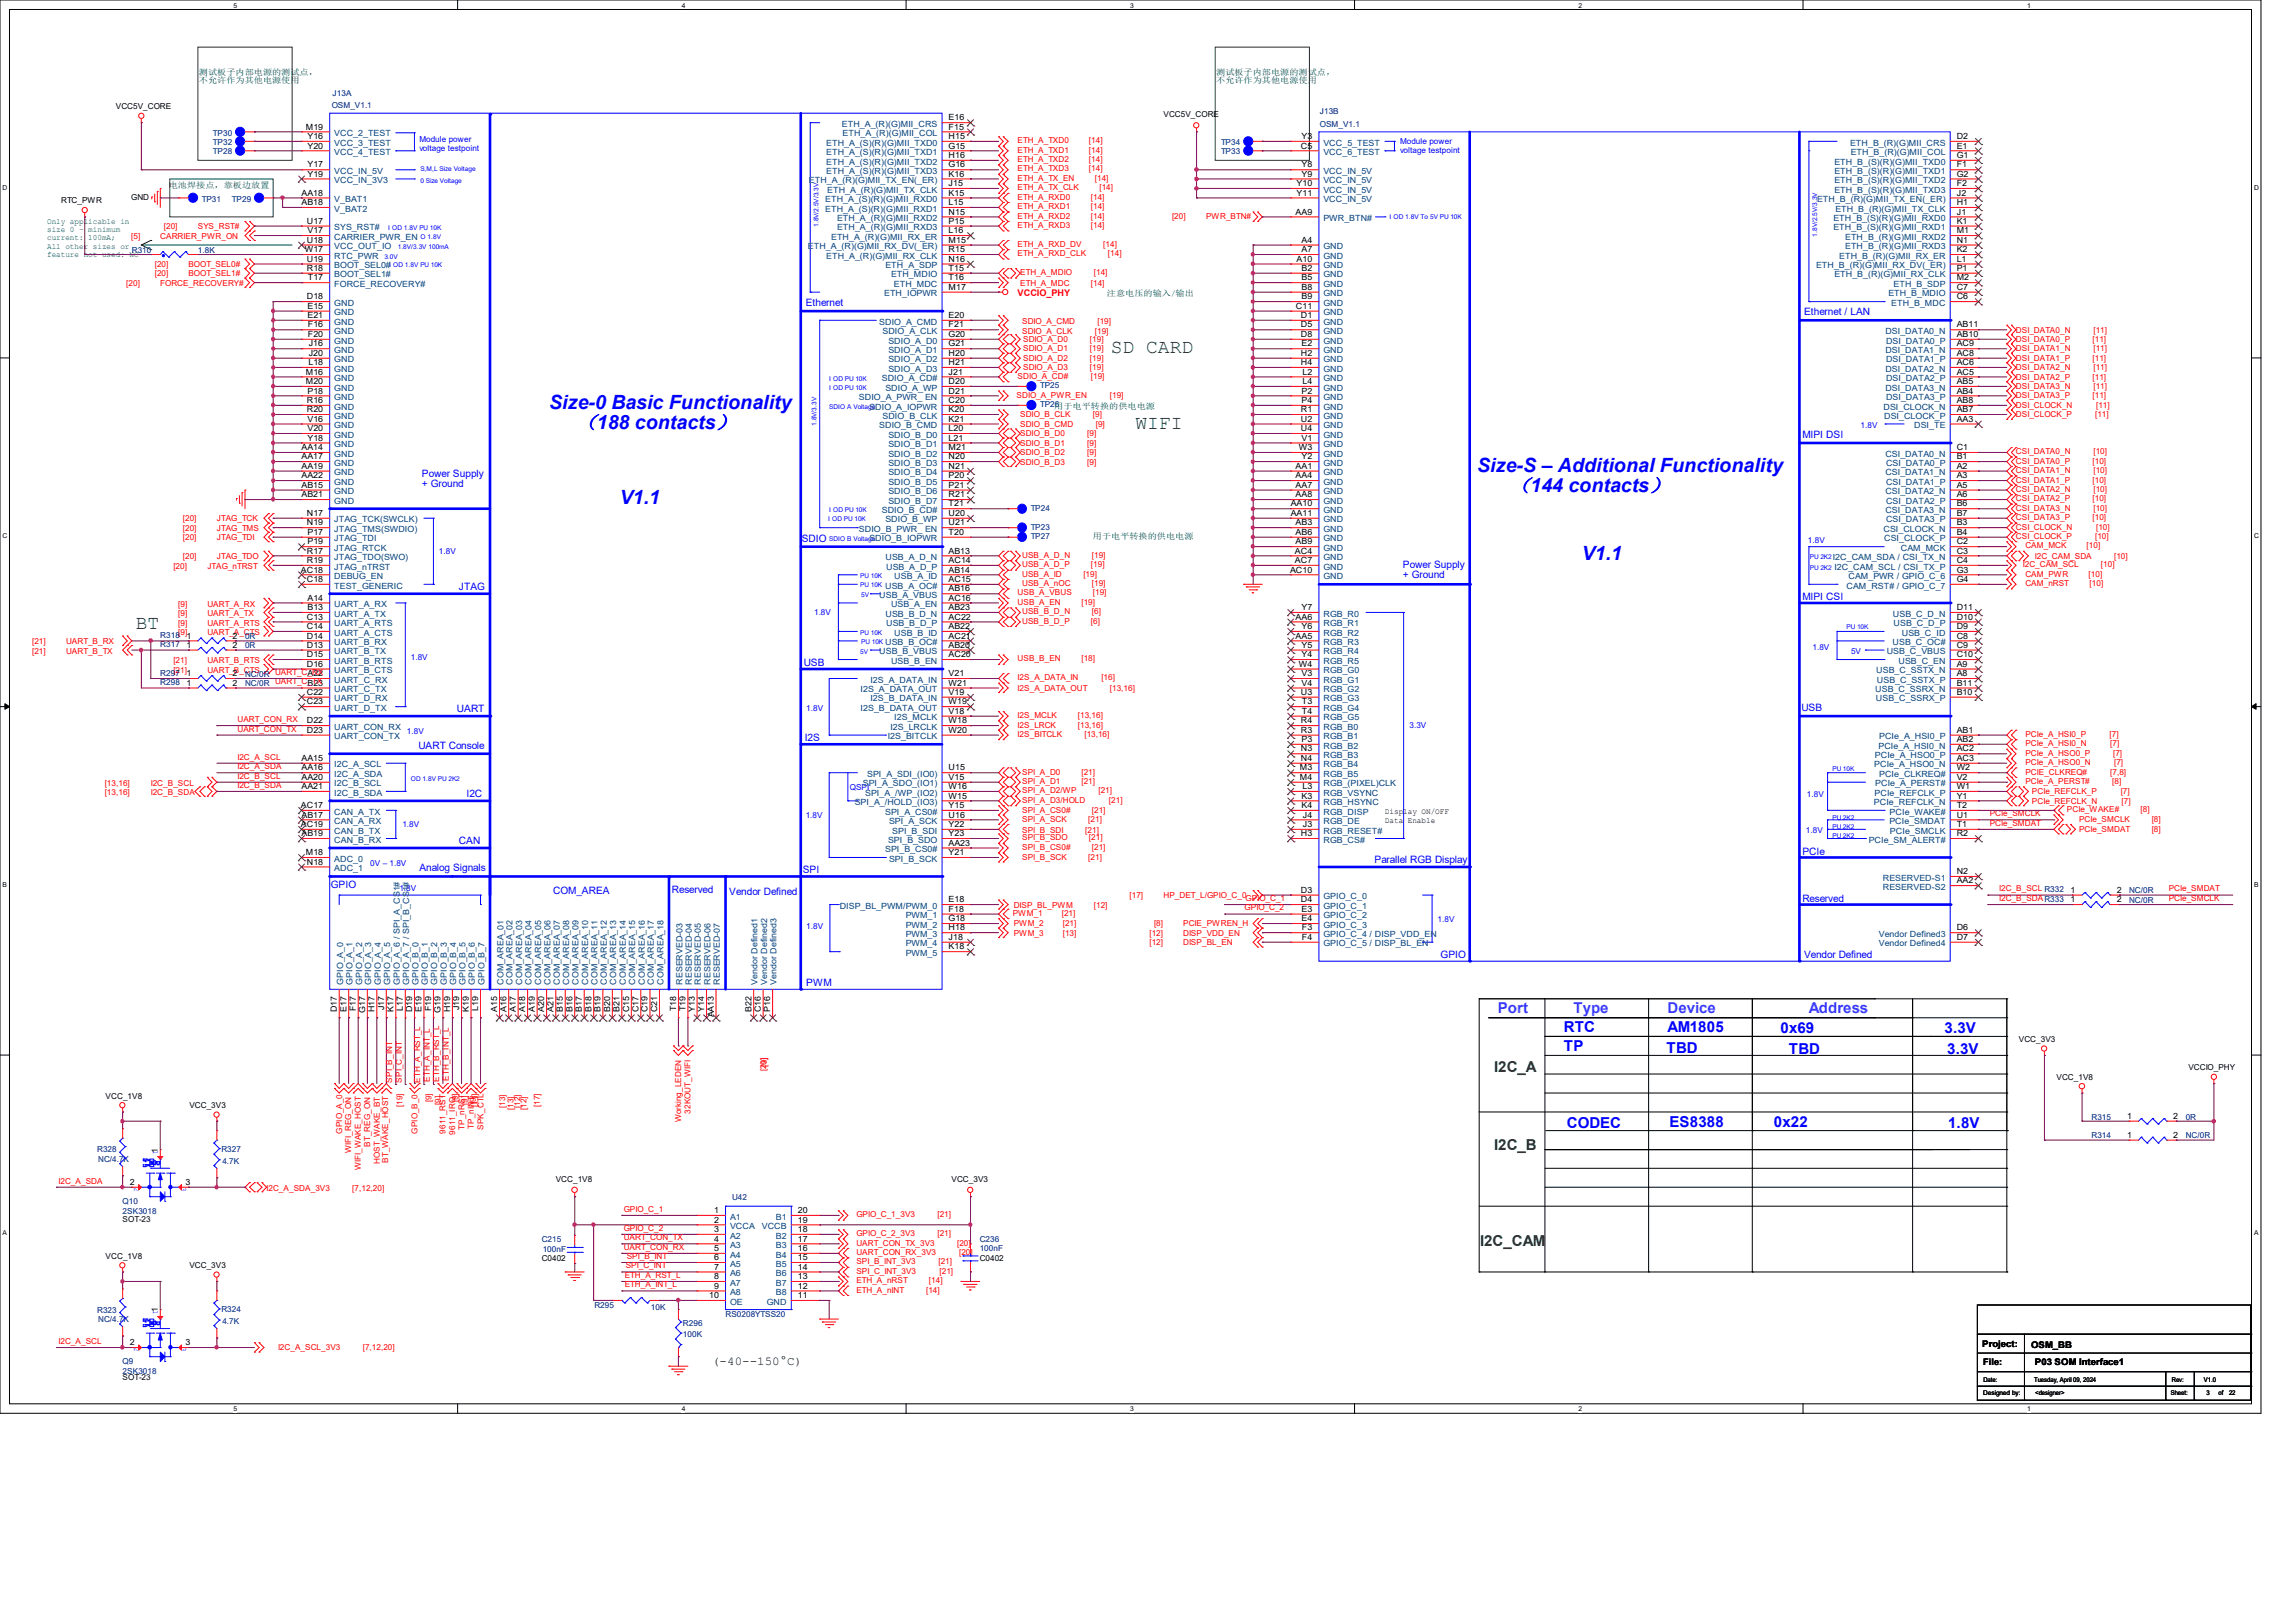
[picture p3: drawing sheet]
<svg xmlns="http://www.w3.org/2000/svg" width="297mm" height="210mm" viewBox="0 0 297 210" stroke-linecap="round" stroke-linejoin="round" font-family="sans-serif">
<defs><g id="words">
<g font-size="2.7" fill="#00f">
<text x="74.7" y="55.5">（188 contacts）</text>
<text x="195.5" y="63.7">（144 contacts）</text>
</g>
<g font-size="2.5" fill="#008000">
<text x="143.8" y="45.7">SD CARD</text>
<text x="146.9" y="55.5">WIFI</text>
<text x="17.6" y="81.4">BT</text>
</g>
<g font-size="2.5" fill="#00f">
<text x="71.1" y="52.9">Size-0 Basic Functionality</text>
<text x="80.2" y="65.2">V1.1</text>
<text x="191.2" y="61.1">Size-S – Additional Functionality</text>
<text x="204.7" y="72.4">V1.1</text>
</g>
<g font-size="1.9" fill="#8000ff">
<text x="193.8" y="131.1">Port</text>
<text x="203.6" y="131.1">Type</text>
<text x="215.8" y="131.1">Device</text>
<text x="234.1" y="131.1">Address</text>
</g>
<g font-size="1.9" fill="#00f">
<text x="202.4" y="133.6">RTC</text>
<text x="202.4" y="136.1">TP</text>
<text x="215.7" y="136.3">TBD</text>
<text x="215.8" y="133.6">AM1805</text>
<text x="230.4" y="133.7">0x69</text>
<text x="231.5" y="136.4">TBD</text>
<text x="251.7" y="133.7">3.3V</text>
<text x="252" y="136.4">3.3V</text>
<text x="202.8" y="145.9">CODEC</text>
<text x="216.1" y="145.8">ES8388</text>
<text x="229.6" y="145.8">0x22</text>
<text x="252.1" y="145.9">1.8V</text>
</g>
<g font-size="1.9" fill="#008000">
<text x="193.4" y="138.7">I2C_A</text>
<text x="193.4" y="148.8">I2C_B</text>
<text x="191.6" y="161.3">I2C_CAM</text>
</g>
<text font-size="1.6" fill="#004000" x="92.2" y="176.6">(-40--150°C)</text>
<g font-size="1.3" fill="#00f">
<text x="104.3" y="39.6">Ethernet</text>
<text x="233.5" y="40.8">Ethernet / LAN</text>
<text x="233.3" y="56.7">MIPI DSI</text>
<text x="54.6" y="61.7">Power Supply</text>
<text x="54.6" y="63">+ Ground</text>
<text x="103.8" y="70.2">SDIO</text>
<text x="59.4" y="76.3">JTAG</text>
<text x="181.6" y="73.5">Power Supply</text>
<text x="181.6" y="74.8">+ Ground</text>
<text x="233.3" y="77.6">MIPI CSI</text>
<text x="104" y="86.2">USB</text>
<text x="59.1" y="92.2">UART</text>
<text x="104.1" y="95.9">I2S</text>
<text x="233.1" y="92">USB</text>
<text x="54.1" y="96.9">UART Console</text>
<text x="60.4" y="103.1">I2C</text>
<text x="54.3" y="112.7">Analog Signals</text>
<text x="59.4" y="109.2">CAN</text>
<text x="103.9" y="113">SPI</text>
<text x="177.9" y="111.6">Parallel RGB Display</text>
<text x="233.3" y="110.6">PCIe</text>
<text x="42.8" y="114.9">GPIO</text>
<text x="71.6" y="115.7">COM_AREA</text>
<text x="87" y="115.6">Reserved</text>
<text x="94.4" y="115.8">Vendor Defined</text>
<text x="233.3" y="116.7">Reserved</text>
<text x="186.4" y="124">GPIO</text>
<text x="233.5" y="124">Vendor Defined</text>
<text x="104.4" y="127.6">PWM</text>
</g>
<text font-size="1.2" fill="#f00" x="131.7" y="38.3">VCCIO_PHY</text>
<g font-size="1.2">
<text x="256.5" y="174.2">Project:</text>
<text x="256.7" y="176.7">File:</text>
<text x="262.9" y="174.4">OSM_BB</text>
<text x="263.4" y="176.6">P03 SOM Interface1</text>
</g>
<g font-size="1.1" fill="#008000">
<text x="25.7" y="9.7">测试板子内部电源的测试点，</text>
<text x="25.7" y="10.8">不允许作为其他电源使用</text>
<text x="157.4" y="9.7">测试板子内部电源的测试点，</text>
<text x="157.4" y="10.8">不允许作为其他电源使用</text>
<text x="6.1" y="29">Only applicable in</text>
<text x="21.8" y="24.3">电池焊接点，靠板边放置</text>
<text x="6.1" y="30.1">size 0 – minimum</text>
<text x="6.1" y="31.1">current: 100mA;</text>
<text x="6.1" y="32.2">All other sizes or</text>
<text x="6.1" y="33.2">feature not used: NC</text>
<text x="143.3" y="38.4">注意电压的输入/输出</text>
<text x="136.4" y="52.9">用于电平转换的供电电源</text>
<text x="141.4" y="69.8">用于电平转换的供电电源</text>
</g>
<g font-size="1.1">
<text x="15" y="14.1">VCC5V_CORE</text>
<text x="39.6" y="16.8">M19</text>
<text x="39.8" y="18">Y16</text>
<text x="122.8" y="15.6">E16</text>
<text x="122.8" y="16.8">F15</text>
<text x="122.8" y="18">H15</text>
<text x="150.6" y="15.1">VCC5V_CORE</text>
<text x="168.4" y="18">Y3</text>
<text x="253.2" y="18">D2</text>
<text x="39.8" y="19.2">Y20</text>
<text x="39.8" y="21.7">Y17</text>
<text x="39.8" y="22.9">Y19</text>
<text x="122.8" y="19.2">G15</text>
<text x="122.8" y="20.4">H16</text>
<text x="122.8" y="21.7">G16</text>
<text x="122.8" y="22.9">K16</text>
<text x="168.4" y="19.2">C5</text>
<text x="168.4" y="21.7">Y8</text>
<text x="168.4" y="22.9">Y9</text>
<text x="253.2" y="19.2">E1</text>
<text x="253.2" y="20.4">G1</text>
<text x="253.2" y="21.7">F1</text>
<text x="253.2" y="22.9">G2</text>
<text x="7.9" y="26.3">RTC_PWR</text>
<text x="17" y="25.9">GND</text>
<text x="39" y="25.3">AA18</text>
<text x="39" y="26.5">AB18</text>
<text x="39.7" y="29">U17</text>
<text x="122.8" y="24.1">J15</text>
<text x="122.8" y="25.3">K15</text>
<text x="122.8" y="26.5">L15</text>
<text x="122.8" y="27.8">N15</text>
<text x="122.8" y="29">P15</text>
<text x="167.7" y="27.8">AA9</text>
<text x="167.8" y="24.1">Y10</text>
<text x="167.8" y="25.3">Y11</text>
<text x="253.2" y="24.1">F2</text>
<text x="253.2" y="25.3">J2</text>
<text x="253.2" y="26.5">H1</text>
<text x="253.2" y="27.8">J1</text>
<text x="253.2" y="29">K1</text>
<text x="39.5" y="32.6">W17</text>
<text x="39.7" y="31.4">U18</text>
<text x="39.7" y="33.9">U19</text>
<text x="39.7" y="35.1">R18</text>
<text x="39.8" y="30.2">V17</text>
<text x="122.8" y="30.2">L16</text>
<text x="122.8" y="31.4">M15</text>
<text x="122.8" y="32.6">R15</text>
<text x="122.8" y="33.9">N16</text>
<text x="122.8" y="35.1">T15</text>
<text x="167.8" y="33.9">A10</text>
<text x="168.4" y="31.4">A4</text>
<text x="168.4" y="32.6">A7</text>
<text x="168.4" y="35.1">B2</text>
<text x="253.2" y="30.2">M1</text>
<text x="253.2" y="31.4">N1</text>
<text x="253.2" y="32.6">K2</text>
<text x="253.2" y="33.9">L1</text>
<text x="253.2" y="35.1">P1</text>
<text x="39.7" y="38.7">D18</text>
<text x="39.8" y="40">E15</text>
<text x="39.8" y="41.1">E21</text>
<text x="39.8" y="36.3">T17</text>
<text x="122.8" y="36.3">T16</text>
<text x="122.8" y="41.1">E20</text>
<text x="122.8" y="37.5">M17</text>
<text x="167.7" y="40">C11</text>
<text x="168.4" y="41.1">D1</text>
<text x="168.4" y="36.3">B5</text>
<text x="168.4" y="37.5">B8</text>
<text x="168.4" y="38.7">B9</text>
<text x="253.2" y="36.3">M2</text>
<text x="253.2" y="37.5">C7</text>
<text x="253.2" y="38.7">C6</text>
<text x="39.8" y="42.4">F16</text>
<text x="39.8" y="43.6">F20</text>
<text x="39.9" y="47.2">L18</text>
<text x="40" y="44.8">J16</text>
<text x="40" y="46.1">J20</text>
<text x="122.8" y="42.4">F21</text>
<text x="122.8" y="43.6">G20</text>
<text x="122.8" y="44.8">G21</text>
<text x="122.8" y="46.1">H20</text>
<text x="122.8" y="47.2">H21</text>
<text x="168.4" y="42.4">D5</text>
<text x="168.4" y="43.6">D8</text>
<text x="168.4" y="46.1">H2</text>
<text x="168.4" y="47.2">H4</text>
<text x="168.4" y="44.8">E2</text>
<text x="253.2" y="42.4">AB11</text>
<text x="253.2" y="43.6">AB10</text>
<text x="253.2" y="44.8">AC9</text>
<text x="253.2" y="46.1">AC8</text>
<text x="253.2" y="47.2">AC6</text>
<text x="39.6" y="48.5">M16</text>
<text x="39.6" y="49.7">M20</text>
<text x="39.7" y="52.2">R16</text>
<text x="39.7" y="53.3">R20</text>
<text x="39.8" y="50.9">P18</text>
<text x="122.8" y="48.5">J21</text>
<text x="122.8" y="49.7">D20</text>
<text x="122.8" y="50.9">D21</text>
<text x="122.8" y="52.2">C20</text>
<text x="122.8" y="53.3">K20</text>
<text x="168.4" y="53.3">R1</text>
<text x="168.4" y="50.9">P2</text>
<text x="168.4" y="52.2">P4</text>
<text x="168.6" y="48.5">L2</text>
<text x="168.6" y="49.7">L4</text>
<text x="253.2" y="48.5">AC5</text>
<text x="253.2" y="49.7">AB5</text>
<text x="253.2" y="50.9">AB4</text>
<text x="253.2" y="52.2">AB8</text>
<text x="253.2" y="53.3">AB7</text>
<text x="39" y="58.2">AA14</text>
<text x="39" y="59.4">AA17</text>
<text x="39.8" y="54.6">V16</text>
<text x="39.8" y="55.8">V20</text>
<text x="39.8" y="57">Y18</text>
<text x="122.8" y="54.6">K21</text>
<text x="122.8" y="55.8">L20</text>
<text x="122.8" y="57">L21</text>
<text x="122.8" y="58.2">M21</text>
<text x="122.8" y="59.4">N20</text>
<text x="168.1" y="58.2">W3</text>
<text x="168.4" y="54.6">U2</text>
<text x="168.4" y="55.8">U4</text>
<text x="168.4" y="57">V1</text>
<text x="168.4" y="59.4">Y2</text>
<text x="253.2" y="54.6">AA3</text>
<text x="253.2" y="58.2">C1</text>
<text x="253.2" y="59.4">B1</text>
<text x="39" y="60.7">AA19</text>
<text x="39" y="61.9">AA22</text>
<text x="39" y="63.1">AB15</text>
<text x="39" y="64.3">AB21</text>
<text x="122.8" y="60.7">N21</text>
<text x="122.8" y="61.9">P20</text>
<text x="122.8" y="63.1">P21</text>
<text x="122.8" y="64.3">R21</text>
<text x="122.8" y="65.5">T21</text>
<text x="167" y="65.5">AA10</text>
<text x="167.7" y="60.7">AA1</text>
<text x="167.7" y="61.9">AA4</text>
<text x="167.7" y="63.1">AA7</text>
<text x="167.7" y="64.3">AA8</text>
<text x="253.2" y="60.7">A2</text>
<text x="253.2" y="61.9">A3</text>
<text x="253.2" y="63.1">A5</text>
<text x="253.2" y="64.3">A6</text>
<text x="253.2" y="65.5">B6</text>
<text x="39.7" y="66.8">N17</text>
<text x="39.7" y="68">N19</text>
<text x="39.7" y="71.6">R17</text>
<text x="39.8" y="69.2">P17</text>
<text x="39.8" y="70.4">P19</text>
<text x="122.8" y="66.8">U20</text>
<text x="122.8" y="68">U21</text>
<text x="122.8" y="69.2">T20</text>
<text x="122.8" y="71.6">AB13</text>
<text x="167" y="66.8">AA11</text>
<text x="167.6" y="71.6">AC4</text>
<text x="167.7" y="68">AB3</text>
<text x="167.7" y="69.2">AB6</text>
<text x="167.7" y="70.4">AB9</text>
<text x="253.2" y="66.8">B7</text>
<text x="253.2" y="68">B3</text>
<text x="253.2" y="69.2">B4</text>
<text x="253.2" y="70.4">C2</text>
<text x="253.2" y="71.6">C3</text>
<text x="38.9" y="74.1">AC18</text>
<text x="39.7" y="72.9">R19</text>
<text x="39.7" y="75.3">C18</text>
<text x="39.8" y="77.7">A14</text>
<text x="122.8" y="72.9">AC14</text>
<text x="122.8" y="74.1">AB14</text>
<text x="122.8" y="75.3">AC15</text>
<text x="122.8" y="76.5">AB16</text>
<text x="122.8" y="77.7">AC16</text>
<text x="167" y="74.1">AC10</text>
<text x="167.6" y="72.9">AC7</text>
<text x="253.2" y="72.9">C4</text>
<text x="253.2" y="74.1">G3</text>
<text x="253.2" y="75.3">G4</text>
<text x="24.1" y="82.6">1</text>
<text x="24.1" y="83.8">1</text>
<text x="30.1" y="82.6">2</text>
<text x="30.1" y="83.8">2</text>
<text x="39.7" y="80.2">C13</text>
<text x="39.7" y="81.4">C14</text>
<text x="39.7" y="82.6">D14</text>
<text x="39.7" y="83.8">D13</text>
<text x="39.8" y="78.9">B13</text>
<text x="122.8" y="78.9">AB23</text>
<text x="122.8" y="80.2">AC22</text>
<text x="122.8" y="81.4">AB22</text>
<text x="122.8" y="82.6">AC21</text>
<text x="122.8" y="83.8">AB20</text>
<text x="167.7" y="80.2">AA6</text>
<text x="167.7" y="82.6">AA5</text>
<text x="168.4" y="78.9">Y7</text>
<text x="168.4" y="81.4">Y6</text>
<text x="168.4" y="83.8">Y5</text>
<text x="253.2" y="78.9">D11</text>
<text x="253.2" y="80.2">D10</text>
<text x="253.2" y="81.4">D9</text>
<text x="253.2" y="82.6">C8</text>
<text x="253.2" y="83.8">C9</text>
<text x="24.1" y="87.5">1</text>
<text x="24.1" y="88.7">1</text>
<text x="30.1" y="87.5">2</text>
<text x="30.1" y="88.7">2</text>
<text x="39.7" y="85">D15</text>
<text x="39.7" y="86.3">D16</text>
<text x="39.7" y="89.9">C22</text>
<text x="39.8" y="87.5">A22</text>
<text x="39.8" y="88.7">B23</text>
<text x="122.8" y="85">AC20</text>
<text x="122.8" y="87.5">V21</text>
<text x="122.8" y="88.7">W21</text>
<text x="122.8" y="89.9">V19</text>
<text x="168.1" y="86.3">W4</text>
<text x="168.4" y="89.9">U3</text>
<text x="168.4" y="85">Y4</text>
<text x="168.4" y="87.5">V3</text>
<text x="168.4" y="88.7">V4</text>
<text x="253.2" y="85">C10</text>
<text x="253.2" y="86.3">A9</text>
<text x="253.2" y="87.5">A8</text>
<text x="253.2" y="88.7">B11</text>
<text x="253.2" y="89.9">B10</text>
<text x="39.7" y="91.1">C23</text>
<text x="39.7" y="93.6">D22</text>
<text x="39.7" y="94.8">D23</text>
<text x="122.8" y="91.1">W19</text>
<text x="122.8" y="92.4">V18</text>
<text x="122.8" y="93.6">W18</text>
<text x="122.8" y="94.8">W20</text>
<text x="168.4" y="93.6">R4</text>
<text x="168.4" y="94.8">R3</text>
<text x="168.5" y="91.1">T3</text>
<text x="168.5" y="92.4">T4</text>
<text x="253.2" y="94.8">AB1</text>
<text x="39" y="98.5">AA15</text>
<text x="39" y="99.7">AA16</text>
<text x="39" y="100.9">AA20</text>
<text x="122.8" y="99.7">U15</text>
<text x="122.8" y="100.9">V15</text>
<text x="168.2" y="99.7">M3</text>
<text x="168.2" y="100.9">M4</text>
<text x="168.4" y="97.2">N3</text>
<text x="168.4" y="98.5">N4</text>
<text x="168.4" y="96">P3</text>
<text x="253.2" y="96">AB2</text>
<text x="253.2" y="97.2">AC2</text>
<text x="253.2" y="98.5">AC3</text>
<text x="253.2" y="99.7">W2</text>
<text x="253.2" y="100.9">V2</text>
<text x="38.9" y="104.6">AC17</text>
<text x="38.9" y="107">AC19</text>
<text x="39" y="102.1">AA21</text>
<text x="39" y="105.8">AB17</text>
<text x="122.8" y="102.1">W16</text>
<text x="122.8" y="103.3">W15</text>
<text x="122.8" y="104.6">Y15</text>
<text x="122.8" y="105.8">U16</text>
<text x="122.8" y="107">Y22</text>
<text x="168.4" y="103.3">K3</text>
<text x="168.4" y="104.6">K4</text>
<text x="168.6" y="102.1">L3</text>
<text x="168.6" y="105.8">J4</text>
<text x="168.6" y="107">J3</text>
<text x="179.2" y="105.3">Display ON/OFF</text>
<text x="179.2" y="106.5">Data Enable</text>
<text x="253.2" y="102.1">W1</text>
<text x="253.2" y="103.3">Y1</text>
<text x="253.2" y="104.6">T2</text>
<text x="253.2" y="105.8">U1</text>
<text x="253.2" y="107">T1</text>
<text x="39" y="108.2">AB19</text>
<text x="39.6" y="110.7">M18</text>
<text x="39.7" y="111.9">N18</text>
<text x="122.8" y="108.2">Y23</text>
<text x="122.8" y="109.4">AA23</text>
<text x="122.8" y="110.7">Y21</text>
<text x="168.4" y="108.2">H3</text>
<text x="253.2" y="108.2">R2</text>
<text x="253.2" y="113.1">N2</text>
<text x="122.8" y="116.8">E18</text>
<text x="122.8" y="118">F18</text>
<text x="122.8" y="119.2">G18</text>
<text x="168.4" y="115.5">D3</text>
<text x="168.4" y="116.8">D4</text>
<text x="168.4" y="118">E3</text>
<text x="168.4" y="119.2">E4</text>
<text x="253.2" y="114.3">AA2</text>
<text x="268" y="115.5">1</text>
<text x="268" y="116.8">1</text>
<text x="273.9" y="115.5">2</text>
<text x="273.9" y="116.8">2</text>
<text x="122.8" y="120.4">H18</text>
<text x="122.8" y="121.6">J18</text>
<text x="122.8" y="122.8">K18</text>
<text x="168.5" y="120.4">F3</text>
<text x="168.5" y="121.6">F4</text>
<text x="253.2" y="120.4">D6</text>
<text x="253.2" y="121.6">D7</text>
<text x="43.6" y="131" transform="rotate(-90 43.6 131)">D17</text>
<text x="44.8" y="130.9" transform="rotate(-90 44.8 130.9)">E17</text>
<text x="46.1" y="130.8" transform="rotate(-90 46.1 130.8)">F17</text>
<text x="47.2" y="131" transform="rotate(-90 47.2 131)">G17</text>
<text x="48.5" y="131" transform="rotate(-90 48.5 131)">H17</text>
<text x="49.7" y="130.7" transform="rotate(-90 49.7 130.7)">J17</text>
<text x="50.9" y="130.9" transform="rotate(-90 50.9 130.9)">K17</text>
<text x="52.2" y="130.8" transform="rotate(-90 52.2 130.8)">L17</text>
<text x="53.3" y="131" transform="rotate(-90 53.3 131)">D19</text>
<text x="54.6" y="130.9" transform="rotate(-90 54.6 130.9)">E19</text>
<text x="55.8" y="130.8" transform="rotate(-90 55.8 130.8)">F19</text>
<text x="57" y="131" transform="rotate(-90 57 131)">G19</text>
<text x="58.2" y="131" transform="rotate(-90 58.2 131)">H19</text>
<text x="59.4" y="130.7" transform="rotate(-90 59.4 130.7)">J19</text>
<text x="60.7" y="130.9" transform="rotate(-90 60.7 130.9)">K19</text>
<text x="61.9" y="130.8" transform="rotate(-90 61.9 130.8)">L19</text>
<text x="64.3" y="130.9" transform="rotate(-90 64.3 130.9)">A15</text>
<text x="65.5" y="130.9" transform="rotate(-90 65.5 130.9)">A16</text>
<text x="66.8" y="130.9" transform="rotate(-90 66.8 130.9)">A17</text>
<text x="68" y="130.9" transform="rotate(-90 68 130.9)">A18</text>
<text x="69.2" y="130.9" transform="rotate(-90 69.2 130.9)">A19</text>
<text x="70.4" y="130.9" transform="rotate(-90 70.4 130.9)">A20</text>
<text x="71.6" y="130.9" transform="rotate(-90 71.6 130.9)">A21</text>
<text x="72.9" y="130.9" transform="rotate(-90 72.9 130.9)">B15</text>
<text x="74.1" y="130.9" transform="rotate(-90 74.1 130.9)">B16</text>
<text x="75.3" y="130.9" transform="rotate(-90 75.3 130.9)">B17</text>
<text x="76.5" y="130.9" transform="rotate(-90 76.5 130.9)">B18</text>
<text x="77.7" y="130.9" transform="rotate(-90 77.7 130.9)">B19</text>
<text x="78.9" y="130.9" transform="rotate(-90 78.9 130.9)">B20</text>
<text x="80.2" y="130.9" transform="rotate(-90 80.2 130.9)">B21</text>
<text x="81.4" y="131" transform="rotate(-90 81.4 131)">C15</text>
<text x="82.6" y="131" transform="rotate(-90 82.6 131)">C17</text>
<text x="83.8" y="131" transform="rotate(-90 83.8 131)">C19</text>
<text x="85" y="131" transform="rotate(-90 85 131)">C21</text>
<text x="87.5" y="130.8" transform="rotate(-90 87.5 130.8)">T18</text>
<text x="88.7" y="130.8" transform="rotate(-90 88.7 130.8)">T19</text>
<text x="89.9" y="130.9" transform="rotate(-90 89.9 130.9)">Y13</text>
<text x="91.1" y="130.9" transform="rotate(-90 91.1 130.9)">Y14</text>
<text x="92.4" y="131.7" transform="rotate(-90 92.4 131.7)">AA13</text>
<text x="97.2" y="130.9" transform="rotate(-90 97.2 130.9)">B22</text>
<text x="98.5" y="131" transform="rotate(-90 98.5 131)">C16</text>
<text x="99.7" y="130.9" transform="rotate(-90 99.7 130.9)">P16</text>
<text x="261.3" y="134.8">VCC_3V3</text>
<text x="13.7" y="142.2">VCC_1V8</text>
<text x="24.5" y="143.4">VCC_3V3</text>
<text x="266.1" y="139.7">VCC_1V8</text>
<text x="283.2" y="138.5">VCCIO_PHY</text>
<text x="20.4" y="149.1" transform="rotate(-90 20.4 149.1)">1</text>
<text x="275.3" y="144.8">1</text>
<text x="275.3" y="147.2">1</text>
<text x="281.3" y="144.8">2</text>
<text x="281.3" y="147.2">2</text>
<text x="16.8" y="153.3">2</text>
<text x="24" y="153.3">3</text>
<text x="71.9" y="152.9">VCC_1V8</text>
<text x="123.1" y="152.9">VCC_3V3</text>
<text x="15.9" y="158.2">SOT-23</text>
<text x="92.4" y="157">1</text>
<text x="92.4" y="158.2">2</text>
<text x="92.4" y="159.4">3</text>
<text x="92.4" y="160.7">4</text>
<text x="92.4" y="161.9">5</text>
<text x="103.2" y="157">20</text>
<text x="103.2" y="158.2">19</text>
<text x="103.2" y="159.4">18</text>
<text x="103.2" y="160.7">17</text>
<text x="103.2" y="161.9">16</text>
<text x="13.7" y="162.9">VCC_1V8</text>
<text x="24.5" y="164.1">VCC_3V3</text>
<text x="70.1" y="163.2">C0402</text>
<text x="91.8" y="168">10</text>
<text x="92.4" y="163.1">6</text>
<text x="92.4" y="164.3">7</text>
<text x="92.4" y="165.5">8</text>
<text x="92.4" y="166.7">9</text>
<text x="103.2" y="163.1">15</text>
<text x="103.2" y="164.3">14</text>
<text x="103.2" y="165.5">13</text>
<text x="103.2" y="166.7">12</text>
<text x="103.2" y="168">11</text>
<text x="126.8" y="163.2">C0402</text>
<text x="20.4" y="169.8" transform="rotate(-90 20.4 169.8)">1</text>
<text x="15.9" y="178.6">SOT-23</text>
<text x="16.8" y="174.1">2</text>
<text x="24" y="174.1">3</text>
</g>
<g font-size="1.1" fill="#000080">
<text x="27.6" y="17.6">TP30</text>
<text x="42.9" y="14">OSM_V1.1</text>
<text x="43.1" y="12.4">J13A</text>
<text x="170.8" y="14.8">J13B</text>
<text x="170.8" y="16.5">OSM_V1.1</text>
<text x="27.6" y="18.8">TP32</text>
<text x="27.6" y="20">TP28</text>
<text x="158" y="20">TP33</text>
<text x="158" y="18.8">TP34</text>
<text x="26.1" y="26.1">TP31</text>
<text x="30" y="26.1">TP29</text>
<text x="17.1" y="32.7">R310</text>
<text x="25.6" y="32.7">1.8K</text>
<text x="134.6" y="50.2">TP25</text>
<text x="134.6" y="52.7">TP26</text>
<text x="133.4" y="69.8">TP27</text>
<text x="133.4" y="66.1">TP24</text>
<text x="133.4" y="68.5">TP23</text>
<text x="20.7" y="82.5">R318</text>
<text x="20.7" y="83.8">R317</text>
<text x="31.7" y="82.7">0R</text>
<text x="31.7" y="83.9">0R</text>
<text x="20.7" y="87.4">R297</text>
<text x="20.7" y="88.6">R298</text>
<text x="31.7" y="87.5">NC/0R UART_C_RX</text>
<text x="31.7" y="88.8">NC/0R UART_C_TX</text>
<text x="275.5" y="115.6">NC/0R</text>
<text x="275.5" y="116.8">NC/0R</text>
<text x="12.6" y="149.1">R328</text>
<text x="28.7" y="149">R327</text>
<text x="270.7" y="144.9">R315</text>
<text x="270.7" y="147.3">R314</text>
<text x="282.9" y="144.9">0R</text>
<text x="282.9" y="147.3">NC/0R</text>
<text x="12.7" y="150.3">NC/4.7K</text>
<text x="15.9" y="155.8">Q10</text>
<text x="28.8" y="150.6">4.7K</text>
<text x="94.7" y="155.3">U42</text>
<text x="15.9" y="157.1">2SK3018</text>
<text x="70.1" y="160.7">C215</text>
<text x="126.8" y="160.7">C236</text>
<text x="126.8" y="161.9">100nF</text>
<text x="70.2" y="162.1">100nF</text>
<text x="12.6" y="169.8">R323</text>
<text x="12.7" y="171.1">NC/4.7K</text>
<text x="28.7" y="169.7">R324</text>
<text x="28.8" y="171.3">4.7K</text>
<text x="76.9" y="169.2">R295</text>
<text x="84.2" y="169.5">10K</text>
<text x="88.4" y="171.5">R296</text>
<text x="88.4" y="173">100K</text>
<text x="93.9" y="170.4">RS0208YTSS20</text>
<text x="15.9" y="176.5">Q9</text>
<text x="15.9" y="177.8">2SK3018</text>
</g>
<g font-size="1.1" fill="#004080">
<text x="43.3" y="17.6">VCC_2_TEST</text>
<text x="109" y="16.4">ETH_A_(R)(G)MII_CRS</text>
<text x="109" y="17.6">ETH_A_(R)(G)MII_COL</text>
<text x="43.3" y="18.8">VCC_3_TEST</text>
<text x="43.3" y="20.1">VCC_4_TEST</text>
<text x="43.3" y="22.5">VCC_IN_5V</text>
<text x="43.3" y="23.7">VCC_IN_3V3</text>
<text x="104.7" y="23.7">ETH_A_(R)(G)MII_TX_EN(_ER)</text>
<text x="106.9" y="18.8">ETH_A_(S)(R)(G)MII_TXD0</text>
<text x="106.9" y="20.1">ETH_A_(S)(R)(G)MII_TXD1</text>
<text x="106.9" y="21.3">ETH_A_(S)(R)(G)MII_TXD2</text>
<text x="106.9" y="22.5">ETH_A_(S)(R)(G)MII_TXD3</text>
<text x="171.3" y="18.8">VCC_5_TEST</text>
<text x="171.3" y="20.1">VCC_6_TEST</text>
<text x="171.3" y="22.5">VCC_IN_5V</text>
<text x="171.3" y="23.7">VCC_IN_5V</text>
<text x="237.4" y="21.3">ETH_B_(S)(R)(G)MII_TXD0</text>
<text x="237.4" y="22.5">ETH_B_(S)(R)(G)MII_TXD1</text>
<text x="237.4" y="23.7">ETH_B_(S)(R)(G)MII_TXD2</text>
<text x="239.4" y="18.8">ETH_B_(R)(G)MII_CRS</text>
<text x="239.5" y="20.1">ETH_B_(R)(G)MII_COL</text>
<text x="43.3" y="26.2">V_BAT1</text>
<text x="43.3" y="27.4">V_BAT2</text>
<text x="43.3" y="29.8">SYS_RST#</text>
<text x="106.8" y="26.2">ETH_A_(S)(R)(G)MII_RXD0</text>
<text x="106.8" y="27.4">ETH_A_(S)(R)(G)MII_RXD1</text>
<text x="107.1" y="24.9">ETH_A_(R)(G)MII_TX_CLK</text>
<text x="108.3" y="28.6">ETH_A_(R)(G)MII_RXD2</text>
<text x="108.3" y="29.8">ETH_A_(R)(G)MII_RXD3</text>
<text x="171.3" y="24.9">VCC_IN_5V</text>
<text x="171.3" y="26.2">VCC_IN_5V</text>
<text x="171.3" y="28.6">PWR_BTN#</text>
<text x="235.2" y="26.2">ETH_B_(R)(G)MII_TX_EN(_ER)</text>
<text x="237.3" y="28.6">ETH_B_(S)(R)(G)MII_RXD0</text>
<text x="237.3" y="29.8">ETH_B_(S)(R)(G)MII_RXD1</text>
<text x="237.4" y="24.9">ETH_B_(S)(R)(G)MII_TXD3</text>
<text x="237.5" y="27.4">ETH_B_(R)(G)MII_TX_CLK</text>
<text x="43.3" y="31">CARRIER_PWR_EN</text>
<text x="43.3" y="32.3">VCC_OUT_IO</text>
<text x="43.3" y="33.5">RTC_PWR</text>
<text x="43.3" y="34.7">BOOT_SEL0#</text>
<text x="43.3" y="35.9">BOOT_SEL1#</text>
<text x="104.6" y="32.3">ETH_A_(R)(G)MII_RX_DV(_ER)</text>
<text x="106.9" y="33.5">ETH_A_(R)(G)MII_RX_CLK</text>
<text x="107.6" y="31">ETH_A_(R)(G)MII_RX_ER</text>
<text x="114.6" y="34.7">ETH_A_SDP</text>
<text x="115.3" y="35.9">ETH_MDIO</text>
<text x="171.3" y="32.3">GND</text>
<text x="171.3" y="33.5">GND</text>
<text x="171.3" y="34.7">GND</text>
<text x="171.3" y="35.9">GND</text>
<text x="235" y="34.7">ETH_B_(R)(G)MII_RX_DV(_ER)</text>
<text x="237.4" y="35.9">ETH_B_(R)(G)MII_RX_CLK</text>
<text x="238" y="33.5">ETH_B_(R)(G)MII_RX_ER</text>
<text x="238.8" y="31">ETH_B_(R)(G)MII_RXD2</text>
<text x="238.8" y="32.3">ETH_B_(R)(G)MII_RXD3</text>
<text x="43.3" y="39.6">GND</text>
<text x="43.3" y="40.8">GND</text>
<text x="43.3" y="42">GND</text>
<text x="43.3" y="37.1">FORCE_RECOVERY#</text>
<text x="113.8" y="42">SDIO_A_CMD</text>
<text x="114.4" y="38.4">ETH_IOPWR</text>
<text x="115.7" y="37.1">ETH_MDC</text>
<text x="171.3" y="37.1">GND</text>
<text x="171.3" y="38.4">GND</text>
<text x="171.3" y="39.6">GND</text>
<text x="171.3" y="40.8">GND</text>
<text x="171.3" y="42">GND</text>
<text x="244.4" y="38.4">ETH_B_MDIO</text>
<text x="244.8" y="39.6">ETH_B_MDC</text>
<text x="245.1" y="37.1">ETH_B_SDP</text>
<text x="43.3" y="43.2">GND</text>
<text x="43.3" y="44.4">GND</text>
<text x="43.3" y="45.7">GND</text>
<text x="43.3" y="46.9">GND</text>
<text x="114.2" y="43.2">SDIO_A_CLK</text>
<text x="115" y="44.4">SDIO_A_D0</text>
<text x="115" y="45.7">SDIO_A_D1</text>
<text x="115" y="46.9">SDIO_A_D2</text>
<text x="171.3" y="43.2">GND</text>
<text x="171.3" y="44.4">GND</text>
<text x="171.3" y="45.7">GND</text>
<text x="171.3" y="46.9">GND</text>
<text x="244" y="43.2">DSI_DATA0_N</text>
<text x="244" y="45.7">DSI_DATA1_N</text>
<text x="244.1" y="44.4">DSI_DATA0_P</text>
<text x="244.1" y="46.9">DSI_DATA1_P</text>
<text x="43.3" y="48.1">GND</text>
<text x="43.3" y="49.3">GND</text>
<text x="43.3" y="50.5">GND</text>
<text x="43.3" y="51.8">GND</text>
<text x="43.3" y="53">GND</text>
<text x="111.2" y="51.8">SDIO_A_PWR_ EN</text>
<text x="112.5" y="53">SDIO_A_IOPWR</text>
<text x="114.1" y="49.3">SDIO_A_CD#</text>
<text x="114.6" y="50.5">SDIO_A_WP</text>
<text x="115" y="48.1">SDIO_A_D3</text>
<text x="171.3" y="48.1">GND</text>
<text x="171.3" y="49.3">GND</text>
<text x="171.3" y="50.5">GND</text>
<text x="171.3" y="51.8">GND</text>
<text x="171.3" y="53">GND</text>
<text x="243.7" y="53">DSI_CLOCK_N</text>
<text x="244" y="48.1">DSI_DATA2_N</text>
<text x="244" y="50.5">DSI_DATA3_N</text>
<text x="244.1" y="49.3">DSI_DATA2_P</text>
<text x="244.1" y="51.8">DSI_DATA3_P</text>
<text x="43.3" y="54.2">GND</text>
<text x="43.3" y="55.4">GND</text>
<text x="43.3" y="56.6">GND</text>
<text x="43.3" y="57.9">GND</text>
<text x="43.3" y="59.1">GND</text>
<text x="113.8" y="55.4">SDIO_B_CMD</text>
<text x="114.2" y="54.2">SDIO_B_CLK</text>
<text x="115" y="56.6">SDIO_B_D0</text>
<text x="115" y="57.9">SDIO_B_D1</text>
<text x="115" y="59.1">SDIO_B_D2</text>
<text x="171.3" y="54.2">GND</text>
<text x="171.3" y="55.4">GND</text>
<text x="171.3" y="56.6">GND</text>
<text x="171.3" y="57.9">GND</text>
<text x="171.3" y="59.1">GND</text>
<text x="243.8" y="54.2">DSI_CLOCK_P</text>
<text x="244" y="59.1">CSI_DATA0_N</text>
<text x="247.7" y="55.4">DSI_TE</text>
<text x="43.3" y="61.5">GND</text>
<text x="43.3" y="62.7">GND</text>
<text x="43.3" y="64">GND</text>
<text x="43.3" y="65.2">GND</text>
<text x="43.3" y="60.3">GND</text>
<text x="115" y="60.3">SDIO_B_D3</text>
<text x="115" y="61.5">SDIO_B_D4</text>
<text x="115" y="62.7">SDIO_B_D5</text>
<text x="115" y="64">SDIO_B_D6</text>
<text x="115" y="65.2">SDIO_B_D7</text>
<text x="171.3" y="60.3">GND</text>
<text x="171.3" y="61.5">GND</text>
<text x="171.3" y="62.7">GND</text>
<text x="171.3" y="64">GND</text>
<text x="171.3" y="65.2">GND</text>
<text x="244" y="61.5">CSI_DATA1_N</text>
<text x="244" y="64">CSI_DATA2_N</text>
<text x="244.1" y="60.3">CSI_DATA0_P</text>
<text x="244.1" y="62.7">CSI_DATA1_P</text>
<text x="244.1" y="65.2">CSI_DATA2_P</text>
<text x="43.3" y="67.6">JTAG_TCK(SWCLK)</text>
<text x="43.3" y="68.8">JTAG_TMS(SWDIO)</text>
<text x="43.3" y="70.1">JTAG_TDI</text>
<text x="43.3" y="71.3">JTAG_RTCK</text>
<text x="111.2" y="68.8">SDIO_B_PWR_ EN</text>
<text x="112.5" y="70.1">SDIO_B_IOPWR</text>
<text x="114.1" y="66.4">SDIO_B_CD#</text>
<text x="114.6" y="67.6">SDIO_B_WP</text>
<text x="171.3" y="66.4">GND</text>
<text x="171.3" y="67.6">GND</text>
<text x="171.3" y="68.8">GND</text>
<text x="171.3" y="70.1">GND</text>
<text x="171.3" y="71.3">GND</text>
<text x="243.7" y="68.8">CSI_CLOCK_N</text>
<text x="243.8" y="70.1">CSI_CLOCK_P</text>
<text x="244" y="66.4">CSI_DATA3_N</text>
<text x="244.1" y="67.6">CSI_DATA3_P</text>
<text x="246" y="71.3">CAM_MCK</text>
<text x="43.3" y="72.5">JTAG_TDO(SWO)</text>
<text x="43.3" y="73.7">JTAG_nTRST</text>
<text x="43.3" y="74.9">DEBUG_EN</text>
<text x="43.3" y="76.2">TEST_GENERIC</text>
<text x="113.8" y="77.4">USB_A_VBUS</text>
<text x="114.6" y="76.2">USB_A_OC#</text>
<text x="114.6" y="72.5">USB_A_D_N</text>
<text x="114.7" y="73.7">USB_A_D_P</text>
<text x="115.7" y="74.9">USB_A_ID</text>
<text x="171.3" y="72.5">GND</text>
<text x="171.3" y="73.7">GND</text>
<text x="171.3" y="74.9">GND</text>
<text x="237.2" y="72.5">I2C_CAM_SDA / CSI_TX_N</text>
<text x="237.4" y="73.7">I2C_CAM_SCL / CSI_TX_P</text>
<text x="239" y="76.2">CAM_RST# / GPIO_C_7</text>
<text x="239.2" y="74.9">CAM_PWR / GPIO_C_6</text>
<text x="43.3" y="78.6">UART_A_RX</text>
<text x="43.3" y="79.8">UART_A_TX</text>
<text x="43.3" y="81">UART_A_RTS</text>
<text x="43.3" y="82.3">UART_A_CTS</text>
<text x="43.3" y="83.5">UART_B_RX</text>
<text x="114.6" y="83.5">USB_B_OC#</text>
<text x="114.6" y="79.8">USB_B_D_N</text>
<text x="114.7" y="81">USB_B_D_P</text>
<text x="115.3" y="78.6">USB_A_EN</text>
<text x="115.7" y="82.3">USB_B_ID</text>
<text x="171.3" y="79.8">RGB_R0</text>
<text x="171.3" y="81">RGB_R1</text>
<text x="171.3" y="82.3">RGB_R2</text>
<text x="171.3" y="83.5">RGB_R3</text>
<text x="244.9" y="83.5">USB_C_OC#</text>
<text x="245" y="79.8">USB_C_D_N</text>
<text x="245.1" y="81">USB_C_D_P</text>
<text x="246.1" y="82.3">USB_C_ID</text>
<text x="43.3" y="84.7">UART_B_TX</text>
<text x="43.3" y="85.9">UART_B_RTS</text>
<text x="43.3" y="87.1">UART_B_CTS</text>
<text x="43.3" y="88.3">UART_C_RX</text>
<text x="43.3" y="89.6">UART_C_TX</text>
<text x="111.4" y="89.6">I2S_A_DATA_OUT</text>
<text x="112.6" y="88.3">I2S_A_DATA_IN</text>
<text x="113.8" y="84.7">USB_B_VBUS</text>
<text x="115.3" y="85.9">USB_B_EN</text>
<text x="171.3" y="84.7">RGB_R4</text>
<text x="171.3" y="85.9">RGB_R5</text>
<text x="171.3" y="87.1">RGB_G0</text>
<text x="171.3" y="88.3">RGB_G1</text>
<text x="171.3" y="89.6">RGB_G2</text>
<text x="242.7" y="89.6">USB_C_SSRX_N</text>
<text x="242.8" y="87.1">USB_C_SSTX_N</text>
<text x="242.9" y="88.3">USB_C_SSTX_P</text>
<text x="244.2" y="84.7">USB_C_VBUS</text>
<text x="245.7" y="85.9">USB_C_EN</text>
<text x="43.3" y="90.8">UART_D_RX</text>
<text x="43.3" y="92">UART_D_TX</text>
<text x="43.3" y="94.4">UART_CON_RX</text>
<text x="43.3" y="95.7">UART_CON_TX</text>
<text x="111.4" y="92">I2S_B_DATA_OUT</text>
<text x="112.6" y="90.8">I2S_B_DATA_IN</text>
<text x="114.9" y="95.7">I2S_BITCLK</text>
<text x="115.2" y="94.4">I2S_LRCLK</text>
<text x="115.7" y="93.2">I2S_MCLK</text>
<text x="171.3" y="90.8">RGB_G3</text>
<text x="171.3" y="92">RGB_G4</text>
<text x="171.3" y="93.2">RGB_G5</text>
<text x="171.3" y="94.4">RGB_B0</text>
<text x="171.3" y="95.7">RGB_B1</text>
<text x="242.8" y="90.8">USB_C_SSRX_P</text>
<text x="243.2" y="95.7">PCIe_A_HSI0_P</text>
<text x="43.3" y="99.3">I2C_A_SCL</text>
<text x="43.3" y="100.5">I2C_A_SDA</text>
<text x="43.3" y="101.8">I2C_B_SCL</text>
<text x="111.7" y="101.8">SPI_A_SDO_(IO1)</text>
<text x="112.2" y="100.5">SPI_A_SDI_(IO0)</text>
<text x="171.3" y="96.9">RGB_B2</text>
<text x="171.3" y="98.1">RGB_B3</text>
<text x="171.3" y="99.3">RGB_B4</text>
<text x="171.3" y="100.5">RGB_B5</text>
<text x="171.3" y="101.8">RGB_(PIXEL)CLK</text>
<text x="242.6" y="99.3">PCIe_A_HSO0_N</text>
<text x="242.6" y="98.1">PCIe_A_HSO0_P</text>
<text x="242.7" y="101.8">PCIe_A_PERST#</text>
<text x="243.1" y="96.9">PCIe_A_HSI0_N</text>
<text x="243.2" y="100.5">PCIe_CLKREQ#</text>
<text x="43.3" y="103">I2C_B_SDA</text>
<text x="43.3" y="106.6">CAN_A_RX</text>
<text x="43.3" y="105.4">CAN_A_TX</text>
<text x="43.3" y="107.9">CAN_B_TX</text>
<text x="110.6" y="104.2">SPI_A_/HOLD_(IO3)</text>
<text x="112" y="103">SPI_A_/WP_(IO2)</text>
<text x="114.6" y="105.4">SPI_A_CS0#</text>
<text x="115.1" y="106.6">SPI_A_SCK</text>
<text x="115.5" y="107.9">SPI_B_SDI</text>
<text x="171.3" y="103">RGB_VSYNC</text>
<text x="171.3" y="104.2">RGB_HSYNC</text>
<text x="171.3" y="105.4">RGB_DISP</text>
<text x="171.3" y="106.6">RGB_DE</text>
<text x="171.3" y="107.9">RGB_RESET#</text>
<text x="242.5" y="104.2">PCIe_REFCLK_N</text>
<text x="242.6" y="103">PCIe_REFCLK_P</text>
<text x="244.5" y="106.6">PCIe_SMDAT</text>
<text x="244.6" y="105.4">PCIe_WAKE#</text>
<text x="244.6" y="107.9">PCIe_SMCLK</text>
<text x="43.3" y="109">CAN_B_RX</text>
<text x="43.3" y="111.5">ADC_0</text>
<text x="43.3" y="112.7">ADC_1</text>
<text x="114.6" y="110.3">SPI_B_CS0#</text>
<text x="114.9" y="109">SPI_B_SDO</text>
<text x="115.1" y="111.5">SPI_B_SCK</text>
<text x="171.3" y="109">RGB_CS#</text>
<text x="241.8" y="109">PCIe_SM_ALERT#</text>
<text x="243.7" y="114">RESERVED-S1</text>
<text x="108.7" y="117.6">DISP_BL_PWM/PWM_0</text>
<text x="117.2" y="118.8">PWM_1</text>
<text x="171.3" y="116.4">GPIO_C_0</text>
<text x="171.3" y="117.6">GPIO_C_1</text>
<text x="171.3" y="118.8">GPIO_C_2</text>
<text x="243.7" y="115.1">RESERVED-S2</text>
<text x="117.2" y="120.1">PWM_2</text>
<text x="117.2" y="121.2">PWM_3</text>
<text x="117.2" y="122.5">PWM_4</text>
<text x="117.2" y="123.7">PWM_5</text>
<text x="171.3" y="120.1">GPIO_C_3</text>
<text x="171.3" y="121.2">GPIO_C_4 / DISP_VDD_EN</text>
<text x="171.3" y="122.5">GPIO_C_5 / DISP_BL_EN</text>
<text x="243.2" y="121.2">Vendor Defined3</text>
<text x="243.2" y="122.5">Vendor Defined4</text>
<text x="44.4" y="127.4" transform="rotate(-90 44.4 127.4)">GPIO_A_0</text>
<text x="45.6" y="127.4" transform="rotate(-90 45.6 127.4)">GPIO_A_1</text>
<text x="46.9" y="127.4" transform="rotate(-90 46.9 127.4)">GPIO_A_2</text>
<text x="48" y="127.4" transform="rotate(-90 48 127.4)">GPIO_A_3</text>
<text x="49.3" y="127.4" transform="rotate(-90 49.3 127.4)">GPIO_A_4</text>
<text x="50.5" y="127.4" transform="rotate(-90 50.5 127.4)">GPIO_A_5</text>
<text x="51.7" y="127.4" transform="rotate(-90 51.7 127.4)">GPIO_A_6 / SPI_A_CS1#</text>
<text x="53" y="127.4" transform="rotate(-90 53 127.4)">GPIO_A_7 / SPI_B_CS1#</text>
<text x="54.1" y="127.4" transform="rotate(-90 54.1 127.4)">GPIO_B_0</text>
<text x="55.4" y="127.4" transform="rotate(-90 55.4 127.4)">GPIO_B_1</text>
<text x="56.6" y="127.4" transform="rotate(-90 56.6 127.4)">GPIO_B_2</text>
<text x="57.8" y="127.4" transform="rotate(-90 57.8 127.4)">GPIO_B_3</text>
<text x="59.1" y="127.4" transform="rotate(-90 59.1 127.4)">GPIO_B_4</text>
<text x="60.2" y="127.4" transform="rotate(-90 60.2 127.4)">GPIO_B_5</text>
<text x="61.5" y="127.4" transform="rotate(-90 61.5 127.4)">GPIO_B_6</text>
<text x="62.7" y="127.4" transform="rotate(-90 62.7 127.4)">GPIO_B_7</text>
<text x="65.1" y="127.4" transform="rotate(-90 65.1 127.4)">COM_AREA_01</text>
<text x="66.3" y="127.4" transform="rotate(-90 66.3 127.4)">COM_AREA_02</text>
<text x="67.6" y="127.4" transform="rotate(-90 67.6 127.4)">COM_AREA_03</text>
<text x="68.8" y="127.4" transform="rotate(-90 68.8 127.4)">COM_AREA_04</text>
<text x="70" y="127.4" transform="rotate(-90 70 127.4)">COM_AREA_05</text>
<text x="71.2" y="127.4" transform="rotate(-90 71.2 127.4)">COM_AREA_06</text>
<text x="72.4" y="127.4" transform="rotate(-90 72.4 127.4)">COM_AREA_07</text>
<text x="73.7" y="127.4" transform="rotate(-90 73.7 127.4)">COM_AREA_08</text>
<text x="74.9" y="127.4" transform="rotate(-90 74.9 127.4)">COM_AREA_09</text>
<text x="76.1" y="127.4" transform="rotate(-90 76.1 127.4)">COM_AREA_10</text>
<text x="77.3" y="127.4" transform="rotate(-90 77.3 127.4)">COM_AREA_11</text>
<text x="78.5" y="127.4" transform="rotate(-90 78.5 127.4)">COM_AREA_12</text>
<text x="79.8" y="127.4" transform="rotate(-90 79.8 127.4)">COM_AREA_13</text>
<text x="81" y="127.4" transform="rotate(-90 81 127.4)">COM_AREA_14</text>
<text x="82.2" y="127.4" transform="rotate(-90 82.2 127.4)">COM_AREA_15</text>
<text x="83.4" y="127.4" transform="rotate(-90 83.4 127.4)">COM_AREA_16</text>
<text x="84.6" y="127.4" transform="rotate(-90 84.6 127.4)">COM_AREA_17</text>
<text x="85.8" y="127.4" transform="rotate(-90 85.8 127.4)">COM_AREA_18</text>
<text x="88.3" y="127.4" transform="rotate(-90 88.3 127.4)">RESERVED-03</text>
<text x="89.5" y="127.4" transform="rotate(-90 89.5 127.4)">RESERVED-04</text>
<text x="90.7" y="127.4" transform="rotate(-90 90.7 127.4)">RESERVED-05</text>
<text x="91.9" y="127.4" transform="rotate(-90 91.9 127.4)">RESERVED-06</text>
<text x="93.2" y="127.4" transform="rotate(-90 93.2 127.4)">RESERVED-07</text>
<text x="98" y="127.4" transform="rotate(-90 98 127.4)">Vendor Defined1</text>
<text x="99.3" y="127.4" transform="rotate(-90 99.3 127.4)">Vendor Defined2</text>
<text x="100.5" y="127.4" transform="rotate(-90 100.5 127.4)">Vendor Defined3</text>
<text x="94.5" y="157.8">A1</text>
<text x="94.5" y="159">VCCA</text>
<text x="94.5" y="160.3">A2</text>
<text x="94.5" y="161.5">A3</text>
<text x="98.6" y="159">VCCB</text>
<text x="100.4" y="157.8">B1</text>
<text x="100.4" y="160.3">B2</text>
<text x="100.4" y="161.5">B3</text>
<text x="94.5" y="162.7">A4</text>
<text x="94.5" y="163.9">A5</text>
<text x="94.5" y="165.1">A6</text>
<text x="94.5" y="166.4">A7</text>
<text x="94.5" y="167.6">A8</text>
<text x="100.4" y="162.7">B4</text>
<text x="100.4" y="163.9">B5</text>
<text x="100.4" y="165.1">B6</text>
<text x="100.4" y="166.4">B7</text>
<text x="100.4" y="167.6">B8</text>
<text x="94.5" y="168.8">OE</text>
<text x="99.2" y="168.8">GND</text>
</g>
<g font-size="1.1" fill="#00f">
<text x="54.3" y="18.4">Module power</text>
<text x="54.3" y="19.5">voltage testpoint</text>
<text x="181.2" y="18.7">Module power</text>
<text x="181.2" y="19.8">voltage testpoint</text>
<text x="240.8" y="55.4">1.8V</text>
<text x="56.8" y="71.7">1.8V</text>
<text x="234" y="70.2">1.8V</text>
<text x="105.4" y="79.6">1.8V</text>
<text x="53.2" y="85.3">1.8V</text>
<text x="234.6" y="84.1">1.8V</text>
<text x="239.6" y="84.6">5V</text>
<text x="52.7" y="95">1.8V</text>
<text x="104.4" y="91.9">1.8V</text>
<text x="182.4" y="94.1">3.3V</text>
<text x="52.1" y="107.1">1.8V</text>
<text x="104.3" y="105.8">1.8V</text>
<text x="110" y="102.2">QSPI</text>
<text x="233.7" y="107.8">1.8V</text>
<text x="233.8" y="103.2">1.8V</text>
<text x="47.9" y="112.1">0V – 1.8V</text>
<text x="51.7" y="115.4">1.8V</text>
<text x="186.1" y="119.3">1.8V</text>
<text x="104.4" y="120.2">1.8V</text>
<text x="19.8" y="148.8" transform="rotate(90 19.8 148.8)">1</text>
<text x="17.4" y="153.6" transform="rotate(90 17.4 153.6)">2</text>
<text x="23.5" y="153.6" transform="rotate(90 23.5 153.6)">3</text>
<text x="19.8" y="169.5" transform="rotate(90 19.8 169.5)">1</text>
<text x="17.4" y="174.4" transform="rotate(90 17.4 174.4)">2</text>
<text x="23.5" y="174.4" transform="rotate(90 23.5 174.4)">3</text>
</g>
<g font-size="1.1" fill="#f00">
<text x="131.7" y="18.5">ETH_A_TXD0</text>
<text x="131.7" y="19.8">ETH_A_TXD1</text>
<text x="131.7" y="21">ETH_A_TXD2</text>
<text x="131.7" y="22.2">ETH_A_TXD3</text>
<text x="131.7" y="23.4">ETH_A_TX_EN</text>
<text x="140.9" y="18.5">[14]</text>
<text x="140.9" y="19.8">[14]</text>
<text x="140.9" y="21">[14]</text>
<text x="140.9" y="22.2">[14]</text>
<text x="141.7" y="23.4">[14]</text>
<text x="21.2" y="29.6">[20]</text>
<text x="25.6" y="29.6">SYS_RST#</text>
<text x="131.7" y="24.6">ETH_A_TX_CLK</text>
<text x="131.7" y="25.9">ETH_A_RXD0</text>
<text x="131.7" y="27.1">ETH_A_RXD1</text>
<text x="131.7" y="28.3">ETH_A_RXD2</text>
<text x="131.7" y="29.5">ETH_A_RXD3</text>
<text x="141.2" y="25.9">[14]</text>
<text x="141.2" y="27.1">[14]</text>
<text x="141.2" y="28.3">[14]</text>
<text x="141.2" y="29.5">[14]</text>
<text x="142.3" y="24.6">[14]</text>
<text x="151.7" y="28.3">[20]</text>
<text x="156.1" y="28.3">PWR_BTN#</text>
<text x="17" y="31">[5]</text>
<text x="20" y="34.5">[20]</text>
<text x="20" y="35.7">[20]</text>
<text x="20.7" y="31">CARRIER_PWR_ON</text>
<text x="24.4" y="34.5">BOOT_SEL0#</text>
<text x="24.4" y="35.7">BOOT_SEL1#</text>
<text x="131.7" y="32">ETH_A_RXD_DV</text>
<text x="131.7" y="33.2">ETH_A_RXD_CLK</text>
<text x="132" y="35.6">ETH_A_MDIO</text>
<text x="141.6" y="35.6">[14]</text>
<text x="142.8" y="32">[14]</text>
<text x="143.4" y="33.2">[14]</text>
<text x="16.3" y="37">[20]</text>
<text x="20.7" y="37">FORCE_RECOVERY#</text>
<text x="132" y="37">ETH_A_MDC</text>
<text x="132.3" y="42">SDIO_A_CMD</text>
<text x="141.2" y="37">[14]</text>
<text x="142" y="42">[19]</text>
<text x="132.3" y="43.2">SDIO_A_CLK</text>
<text x="132.4" y="44.3">SDIO_A_D0</text>
<text x="132.4" y="45.5">SDIO_A_D1</text>
<text x="132.4" y="46.7">SDIO_A_D2</text>
<text x="132.4" y="47.9">SDIO_A_D3</text>
<text x="141.1" y="44.3">[19]</text>
<text x="141.1" y="45.5">[19]</text>
<text x="141.1" y="46.7">[19]</text>
<text x="141.1" y="47.9">[19]</text>
<text x="141.7" y="43.2">[19]</text>
<text x="260.9" y="43.1">DSI_DATA0_N</text>
<text x="260.9" y="44.3">DSI_DATA0_P</text>
<text x="260.9" y="45.5">DSI_DATA1_N</text>
<text x="260.9" y="46.7">DSI_DATA1_P</text>
<text x="260.9" y="47.9">DSI_DATA2_N</text>
<text x="270.8" y="44.3">[11]</text>
<text x="270.8" y="46.7">[11]</text>
<text x="270.9" y="43.1">[11]</text>
<text x="270.9" y="45.5">[11]</text>
<text x="270.9" y="47.9">[11]</text>
<text x="131.6" y="51.5">SDIO_A_PWR_EN</text>
<text x="131.7" y="49">SDIO_A_CD#</text>
<text x="141.2" y="49">[19]</text>
<text x="143.6" y="51.5">[19]</text>
<text x="260.9" y="49.1">DSI_DATA2_P</text>
<text x="260.9" y="50.4">DSI_DATA3_N</text>
<text x="260.9" y="51.6">DSI_DATA3_P</text>
<text x="260.9" y="52.8">DSI_CLOCK_N</text>
<text x="270.8" y="49.1">[11]</text>
<text x="270.8" y="51.6">[11]</text>
<text x="270.9" y="50.4">[11]</text>
<text x="271.3" y="52.8">[11]</text>
<text x="132" y="56.5">SDIO_B_D0</text>
<text x="132" y="54">SDIO_B_CLK</text>
<text x="132" y="55.2">SDIO_B_CMD</text>
<text x="132" y="57.7">SDIO_B_D1</text>
<text x="132" y="58.9">SDIO_B_D2</text>
<text x="140.7" y="56.5">[9]</text>
<text x="140.7" y="57.7">[9]</text>
<text x="140.7" y="58.9">[9]</text>
<text x="141.4" y="54">[9]</text>
<text x="141.8" y="55.2">[9]</text>
<text x="260.9" y="58.8">CSI_DATA0_N</text>
<text x="260.9" y="60">CSI_DATA0_P</text>
<text x="260.9" y="54">DSI_CLOCK_P</text>
<text x="270.8" y="60">[10]</text>
<text x="270.9" y="58.8">[10]</text>
<text x="271.1" y="54">[11]</text>
<text x="132" y="60.1">SDIO_B_D3</text>
<text x="140.7" y="60.1">[9]</text>
<text x="260.9" y="61.2">CSI_DATA1_N</text>
<text x="260.9" y="62.4">CSI_DATA1_P</text>
<text x="260.9" y="63.7">CSI_DATA2_N</text>
<text x="260.9" y="64.9">CSI_DATA2_P</text>
<text x="270.8" y="62.4">[10]</text>
<text x="270.8" y="64.9">[10]</text>
<text x="270.9" y="61.2">[10]</text>
<text x="270.9" y="63.7">[10]</text>
<text x="23.7" y="67.4">[20]</text>
<text x="23.7" y="68.7">[20]</text>
<text x="23.7" y="69.8">[20]</text>
<text x="28.1" y="67.4">JTAG_TCK</text>
<text x="28.1" y="68.7">JTAG_TMS</text>
<text x="28.1" y="69.8">JTAG_TDI</text>
<text x="260.9" y="66.1">CSI_DATA3_N</text>
<text x="260.9" y="67.3">CSI_DATA3_P</text>
<text x="260.9" y="68.5">CSI_CLOCK_N</text>
<text x="260.9" y="69.8">CSI_CLOCK_P</text>
<text x="262.1" y="71">CAM_MCK</text>
<text x="270" y="71">[10]</text>
<text x="270.8" y="67.3">[10]</text>
<text x="270.9" y="66.1">[10]</text>
<text x="271.1" y="69.8">[10]</text>
<text x="271.3" y="68.5">[10]</text>
<text x="22.4" y="73.7">[20]</text>
<text x="23.7" y="72.3">[20]</text>
<text x="26.8" y="73.7">JTAG_nTRST</text>
<text x="28.1" y="72.3">JTAG_TDO</text>
<text x="131.7" y="77">USB_A_VBUS</text>
<text x="132.3" y="72.2">USB_A_D_N</text>
<text x="132.3" y="73.4">USB_A_D_P</text>
<text x="132.3" y="74.6">USB_A_ID</text>
<text x="132.3" y="75.9">USB_A_nOC</text>
<text x="140.2" y="74.6">[19]</text>
<text x="141.2" y="73.4">[19]</text>
<text x="141.3" y="72.2">[19]</text>
<text x="141.3" y="75.9">[19]</text>
<text x="141.4" y="77">[19]</text>
<text x="261.8" y="73.4">I2C_CAM_SCL</text>
<text x="262.1" y="75.9">CAM_nRST</text>
<text x="262.1" y="74.6">CAM_PWR</text>
<text x="263.4" y="72.3">I2C_CAM_SDA</text>
<text x="270.3" y="74.6">[10]</text>
<text x="270.4" y="75.9">[10]</text>
<text x="271.9" y="73.4">[10]</text>
<text x="273.6" y="72.3">[10]</text>
<text x="4.1" y="83.4">[21]</text>
<text x="8.6" y="83.4">UART_B_RX</text>
<text x="23.1" y="80.9">[9]</text>
<text x="23.1" y="82.2">[9]</text>
<text x="23.1" y="79.8">[9]</text>
<text x="23.1" y="78.5">[9]</text>
<text x="26.8" y="80.9">UART_A_RTS</text>
<text x="26.8" y="82.2">UART_A_CTS</text>
<text x="26.8" y="79.8">UART_A_TX</text>
<text x="26.8" y="78.5">UART_A_RX</text>
<text x="131.7" y="78.3">USB_A_EN</text>
<text x="132.3" y="79.5">USB_B_D_N</text>
<text x="132.3" y="80.7">USB_B_D_P</text>
<text x="139.9" y="78.3">[19]</text>
<text x="141.2" y="80.7">[6]</text>
<text x="141.3" y="79.5">[6]</text>
<text x="4.1" y="84.6">[21]</text>
<text x="8.6" y="84.6">UART_B_TX</text>
<text x="22.4" y="85.9">[21]</text>
<text x="22.4" y="87">[21]</text>
<text x="26.8" y="85.9">UART_B_RTS</text>
<text x="26.8" y="87">UART_B_CTS</text>
<text x="131.7" y="88.1">I2S_A_DATA_IN</text>
<text x="131.7" y="89.4">I2S_A_DATA_OUT</text>
<text x="131.7" y="85.6">USB_B_EN</text>
<text x="139.9" y="85.6">[18]</text>
<text x="142.5" y="88.1">[16]</text>
<text x="143.6" y="89.4">[13,16]</text>
<text x="30.7" y="93.4">UART_CON_RX</text>
<text x="30.7" y="94.7">UART_CON_TX</text>
<text x="131.7" y="92.9">I2S_MCLK</text>
<text x="131.7" y="94.1">I2S_LRCK</text>
<text x="131.7" y="95.3">I2S_BITCLK</text>
<text x="139.5" y="92.9">[13,16]</text>
<text x="139.5" y="94.1">[13,16]</text>
<text x="140.3" y="95.3">[13,16]</text>
<text x="262.1" y="95.3">PCIe_A_HSI0_P</text>
<text x="273" y="95.3">[7]</text>
<text x="13.5" y="101.7">[13,16]</text>
<text x="19.5" y="101.7">I2C_B_SCL</text>
<text x="30.7" y="98.3">I2C_A_SCL</text>
<text x="30.7" y="99.5">I2C_A_SDA</text>
<text x="30.7" y="100.8">I2C_B_SCL</text>
<text x="30.7" y="101.9">I2C_B_SDA</text>
<text x="132.3" y="100.2">SPI_A_D0</text>
<text x="132.3" y="101.4">SPI_A_D1</text>
<text x="139.9" y="100.2">[21]</text>
<text x="139.9" y="101.4">[21]</text>
<text x="262.1" y="96.6">PCIe_A_HSI0_N</text>
<text x="262.1" y="97.8">PCIe_A_HSO0_P</text>
<text x="262.1" y="99">PCIe_A_HSO0_N</text>
<text x="262.1" y="101.4">PCIe_A_PERST#</text>
<text x="262.1" y="100.2">PCIE_CLKREQ#</text>
<text x="273.1" y="96.6">[7]</text>
<text x="273.1" y="100.2">[7,8]</text>
<text x="273.3" y="101.4">[8]</text>
<text x="273.5" y="97.8">[7]</text>
<text x="273.6" y="99">[7]</text>
<text x="13.5" y="102.9">[13,16]</text>
<text x="19.5" y="102.9">I2C_B_SDA</text>
<text x="132.3" y="107.8">SPI_B_SDI</text>
<text x="132.3" y="102.7">SPI_A_D2/WP</text>
<text x="132.3" y="103.9">SPI_A_D3/HOLD</text>
<text x="132.3" y="105.2">SPI_A_CS0#</text>
<text x="132.3" y="106.4">SPI_A_SCK</text>
<text x="140.5" y="107.8">[21]</text>
<text x="140.8" y="106.4">[21]</text>
<text x="141.3" y="105.2">[21]</text>
<text x="142.2" y="102.7">[21]</text>
<text x="143.5" y="103.9">[21]</text>
<text x="257.5" y="105.6">PCIe_SMCLK</text>
<text x="257.5" y="106.8">PCIe_SMDAT</text>
<text x="263" y="104">PCIe_REFCLK_N</text>
<text x="263" y="102.8">PCIe_REFCLK_P</text>
<text x="267.5" y="105.1">PCIe_WAKE#</text>
<text x="269.1" y="106.3">PCIe_SMCLK</text>
<text x="269.1" y="107.7">PCIe_SMDAT</text>
<text x="274.4" y="102.8">[7]</text>
<text x="274.6" y="104">[7]</text>
<text x="277" y="105.1">[8]</text>
<text x="278.5" y="106.3">[8]</text>
<text x="278.5" y="107.7">[8]</text>
<text x="132.3" y="108.8">SPI_B_SDO</text>
<text x="132.3" y="111.3">SPI_B_SCK</text>
<text x="132.3" y="110">SPI_B_CS0#</text>
<text x="140.8" y="111.3">[21]</text>
<text x="140.9" y="108.8">[21]</text>
<text x="141.3" y="110">[21]</text>
<text x="131.1" y="118.5">PWM_1</text>
<text x="131.2" y="117.4">DISP_BL_PWM</text>
<text x="131.2" y="119.8">PWM_2</text>
<text x="137.4" y="118.5">[21]</text>
<text x="137.5" y="119.8">[21]</text>
<text x="141.6" y="117.4">[12]</text>
<text x="146.2" y="116.2">[17]</text>
<text x="149.3" y="119.8">[8]</text>
<text x="150.6" y="116.2">HP_DET_L/GPIO_C_0</text>
<text x="153.1" y="119.8">PCIE_PWREN_H</text>
<text x="161.1" y="117.8">GPIO_C_2</text>
<text x="161.2" y="116.6">GPIO_C_1</text>
<text x="258.7" y="115.4">I2C_B_SCL R332</text>
<text x="258.7" y="116.6">I2C_B_SDAR333</text>
<text x="280.7" y="115.4">PCIe_SMDAT</text>
<text x="280.7" y="116.6">PCIe_SMCLK</text>
<text x="131.2" y="121.1">PWM_3</text>
<text x="137.5" y="121.1">[13]</text>
<text x="148.8" y="121.1">[12]</text>
<text x="148.8" y="122.3">[12]</text>
<text x="153.1" y="121.1">DISP_VDD_EN</text>
<text x="153.1" y="122.3">DISP_BL_EN</text>
<text x="50.8" y="140.1" transform="rotate(-90 50.8 140.1)">SPI_B_INT</text>
<text x="52" y="140.1" transform="rotate(-90 52 140.1)">SPI_C_INT</text>
<text x="52.1" y="143.3" transform="rotate(-90 52.1 143.3)">[19]</text>
<text x="54.4" y="140.1" transform="rotate(-90 54.4 140.1)">ETH_A_RST_L</text>
<text x="55.6" y="140" transform="rotate(-90 55.6 140)">ETH_A_INT_L</text>
<text x="55.8" y="142.7" transform="rotate(-90 55.8 142.7)">[9]</text>
<text x="56.9" y="140" transform="rotate(-90 56.9 140)">ETH_B_RST_L</text>
<text x="57.1" y="143" transform="rotate(-90 57.1 143)">[9]</text>
<text x="58.1" y="139.8" transform="rotate(-90 58.1 139.8)">ETH_B_INT_L</text>
<text x="59.3" y="142.7" transform="rotate(-90 59.3 142.7)">[9]</text>
<text x="60.5" y="143" transform="rotate(-90 60.5 143)">[9]</text>
<text x="61.6" y="142.9" transform="rotate(-90 61.6 142.9)">[9]</text>
<text x="61.8" y="143.3" transform="rotate(-90 61.8 143.3)">[11]</text>
<text x="65.4" y="143.4" transform="rotate(-90 65.4 143.4)">[13]</text>
<text x="66.5" y="143.6" transform="rotate(-90 66.5 143.6)">[13]</text>
<text x="67.3" y="143.4" transform="rotate(-90 67.3 143.4)">[12]</text>
<text x="68.2" y="143.6" transform="rotate(-90 68.2 143.6)">[12]</text>
<text x="69.8" y="143.3" transform="rotate(-90 69.8 143.3)">[17]</text>
<text x="99.1" y="138.6" transform="rotate(-90 99.1 138.6)">[20]</text>
<text x="99.2" y="138" transform="rotate(-90 99.2 138)">[9]</text>
<text x="44.3" y="146.7" transform="rotate(-90 44.3 146.7)">GPIO_A_0</text>
<text x="45.5" y="149.2" transform="rotate(-90 45.5 149.2)">WIFI_REG_ON</text>
<text x="47.9" y="148.4" transform="rotate(-90 47.9 148.4)">BT_REG_ON</text>
<text x="54" y="146.7" transform="rotate(-90 54 146.7)">GPIO_B_0</text>
<text x="57.7" y="146.7" transform="rotate(-90 57.7 146.7)">9611_RST</text>
<text x="58.9" y="146.8" transform="rotate(-90 58.9 146.8)">9611_IRQ</text>
<text x="60.1" y="146.2" transform="rotate(-90 60.1 146.2)">TP_nRST</text>
<text x="61.3" y="146" transform="rotate(-90 61.3 146)">TP_nINT</text>
<text x="62.6" y="146.2" transform="rotate(-90 62.6 146.2)">SPK_CTL</text>
<text x="88.1" y="145.2" transform="rotate(-90 88.1 145.2)">Working_LEDEN</text>
<text x="89.4" y="144.1" transform="rotate(-90 89.4 144.1)">32KOUT_WIFI</text>
<text x="7.6" y="153.2">I2C_A_SDA</text>
<text x="34.5" y="154.1">I2C_A_SDA_3V3</text>
<text x="45.6" y="154.1">[7,12,20]</text>
<text x="46.7" y="151.4" transform="rotate(-90 46.7 151.4)">WIFI_WAKE_HOST</text>
<text x="49.1" y="150.6" transform="rotate(-90 49.1 150.6)">HOST_WAKE_BT</text>
<text x="50.2" y="150.5" transform="rotate(-90 50.2 150.5)">BT_WAKE_HOST</text>
<text x="80.7" y="156.8">GPIO_C_1</text>
<text x="80.7" y="159.3">GPIO_C_2</text>
<text x="80.7" y="160.5">UART_CON_TX</text>
<text x="80.7" y="161.7">UART_CON_RX</text>
<text x="110.8" y="161.2">UART_CON_TX_3V3</text>
<text x="110.8" y="157.5">GPIO_C_1_3V3</text>
<text x="110.8" y="160">GPIO_C_2_3V3</text>
<text x="121.3" y="157.5">[21]</text>
<text x="121.3" y="160">[21]</text>
<text x="123.9" y="161.2">[20]</text>
<text x="80.9" y="165.4">ETH_A_RST_L</text>
<text x="80.9" y="166.6">ETH_A_INT_L</text>
<text x="81" y="164.1">SPI_C_INT</text>
<text x="81.1" y="162.9">SPI_B_INT</text>
<text x="110.8" y="166.1">ETH_A_nRST</text>
<text x="110.8" y="167.3">ETH_A_nINT</text>
<text x="110.8" y="163.6">SPI_B_INT_3V3</text>
<text x="110.8" y="164.8">SPI_C_INT_3V3</text>
<text x="110.8" y="162.4">UART_CON_RX_3V3</text>
<text x="119.8" y="167.3">[14]</text>
<text x="120.2" y="166.1">[14]</text>
<text x="121.5" y="163.6">[21]</text>
<text x="121.6" y="164.8">[21]</text>
<text x="124.1" y="162.4">[20]</text>
<text x="7.6" y="173.9">I2C_A_SCL</text>
<text x="36" y="174.7">I2C_A_SCL_3V3</text>
<text x="46.9" y="174.7">[7,12,20]</text>
</g>
<g font-size=".9">
<text x="30.2" y="1">5</text>
<text x="88.2" y="1">4</text>
<text x="146.3" y="1">3</text>
<text x="204.3" y="1">2</text>
<text x="262.3" y="1">1</text>
<text x=".3" y="24.6">D</text>
<text x="291.7" y="24.6">D</text>
<text x=".3" y="69.6">C</text>
<text x="291.7" y="69.6">C</text>
<text x=".3" y="114.8">B</text>
<text x="291.7" y="114.8">B</text>
<text x=".3" y="159.9">A</text>
<text x="291.7" y="159.9">A</text>
<text x="30.2" y="182.6">5</text>
<text x="88.2" y="182.6">4</text>
<text x="146.3" y="182.6">3</text>
<text x="204.3" y="182.6">2</text>
<text x="262.3" y="182.6">1</text>
</g>
<g font-size=".8" fill="#00f">
<text x="54.4" y="22.1">S,M,L Size Voltage</text>
<text x="54.4" y="23.6">0 Size Voltage</text>
<text x="50.2" y="29.7">I OD 1.8V PU 10K</text>
<text x="105.9" y="29.4" transform="rotate(-90 105.9 29.4)">1.8V/2.5V/3.3V</text>
<text x="179.8" y="28.4">I OD 1.8V To 5V PU 10K</text>
<text x="49.7" y="33.5">3.0V</text>
<text x="50.4" y="34.6">I OD 1.8V PU 10K</text>
<text x="51.5" y="32.3">1.8V/3.3V 100mA</text>
<text x="54.4" y="30.9">O 1.8V</text>
<text x="235.2" y="30.6" transform="rotate(-90 235.2 30.6)">1.8V/2.5V/3.3V</text>
<text x="107.3" y="49.3">I OD PU 10K</text>
<text x="107.3" y="50.4">I OD PU 10K</text>
<text x="107.3" y="52.9">SDIO A Voltage</text>
<text x="105.7" y="55.1" transform="rotate(-90 105.7 55.1)">1.8V/3.3V</text>
<text x="107.2" y="67.4">I OD PU 10K</text>
<text x="107.3" y="66.3">I OD PU 10K</text>
<text x="107.3" y="70.1">SDIO B Voltage</text>
<text x="111.3" y="74.8">PU 10K</text>
<text x="111.3" y="75.9">PU 10K</text>
<text x="111.5" y="77.3">5V</text>
<text x="234.2" y="72.4">PU 2K2</text>
<text x="234.2" y="73.7">PU 2K2</text>
<text x="111.3" y="82.1">PU 10K</text>
<text x="111.5" y="83.4">PU 10K</text>
<text x="239" y="81.4">PU 10K</text>
<text x="111.3" y="84.6">5V</text>
<text x="53.2" y="101">OD 1.8V PU 2K2</text>
<text x="237.2" y="99.8">PU 10K</text>
<text x="237.2" y="106">PU 2K2</text>
<text x="237.2" y="107.2">PU 2K2</text>
<text x="237.2" y="108.5">PU 2K2</text>
</g>
<g font-size=".8">
<text x="256.7" y="178.8">Date:</text>
<text x="263.2" y="178.8">Tuesday, April 09, 2024</text>
<text x="281.1" y="178.8">Rev:</text>
<text x="285.2" y="178.8">V1.0</text>
<text x="256.7" y="180.5">Designed by:</text>
<text x="263.4" y="180.5">&lt;designer&gt;</text>
<text x="280.9" y="180.5">Sheet:</text>
<text x="285.6" y="180.5">3</text>
<text x="287.1" y="180.5">of</text>
<text x="288.5" y="180.5">22</text>
</g>
</g></defs>
<path d="M0 0h292.6v182.9h-292.6zM1.2 1.2h290.2v180.5h-290.2z" fill="none" stroke="#000" stroke-width=".13"/>
<g fill="#fff">
<path d="M30.2 .2h.5v.9h-.5z"/>
<path d="M30.2 181.8h.5v1h-.5z"/>
</g>
<path d="M59.2 0v1.2M59.2 181.7v1.2" fill="none" stroke="#000" stroke-width=".13"/>
<g fill="#fff">
<path d="M88.2 .2h.5v.9h-.5z"/>
<path d="M88.2 181.8h.5v1h-.5z"/>
</g>
<path d="M117.3 0v1.2M117.3 181.7v1.2" fill="none" stroke="#000" stroke-width=".13"/>
<g fill="#fff">
<path d="M146.3 .2h.4v.9h-.4z"/>
<path d="M146.3 181.8h.4v1h-.4z"/>
</g>
<path d="M175.3 0v1.2M175.3 181.7v1.2" fill="none" stroke="#000" stroke-width=".13"/>
<g fill="#fff">
<path d="M204.3 .2h.5v.9h-.5z"/>
<path d="M204.3 181.8h.5v1h-.5z"/>
</g>
<path d="M233.3 0v1.2M233.3 181.7v1.2" fill="none" stroke="#000" stroke-width=".13"/>
<g fill="#fff">
<path d="M262.3 .2h.5v.9h-.5z"/>
<path d="M262.3 181.8h.5v1h-.5z"/>
<path d="M.3 23.7h.6v1h-.6z"/>
<path d="M291.7 23.7h.6v1h-.6z"/>
<path d="M.3 68.8h.6v1h-.6z"/>
<path d="M291.7 68.8h.6v1h-.6z"/>
</g>
<path d="M0 46.3h1.2M291.4 46.3h1.2" fill="none" stroke="#000" stroke-width=".13"/>
<g fill="#fff">
<path d="M.3 114h.6v.9h-.6z"/>
<path d="M291.7 114h.6v.9h-.6z"/>
</g>
<path d="M0 91.4h1.2M291.4 91.4h1.2" fill="none" stroke="#000" stroke-width=".13"/>
<path d="M.6 91.1l.6 .3-.6 .4zM291.4 91.4l.6-.3v.7z" fill="#000" stroke="#000" stroke-width=".13"/>
<g fill="#fff">
<path d="M.3 159h.6v1h-.6z"/>
<path d="M291.7 159h.6v1h-.6z"/>
</g>
<g fill="none" stroke="#000" stroke-width=".13">
<path d="M0 136.5h1.2M192.7 131.7h67M199.9 129.2v35.4M199.9 134.1h59.8M199.9 136.6h59.8M199.9 139h59.8M213.4 129.2v35.4M226.8 129.2v35.4M242.6 129.2h.1M242.6 131.7h.1M247.5 131.7h.1M247.5 129.2v35.4"/>
<path d="M249.9 134.1h.1M254.8 134.1h.1M259.7 129.2h.1M259.7 131.7h.1M259.7 134.1h.1M259.7 136.6h.1M259.7 139h.1M259.7 129.2h-68.3v35.4M259.7 129.2v35.4M291.4 136.5h1.2M191.4 143.9h68.3M191.4 156.1h68.3"/>
<path d="M199.9 141.4h59.8M199.9 148.8h59.8M199.9 151.2h59.8M199.9 153.6h59.8M200.1 146.3h59.7M226.8 146.3h.1M247.5 146.3h.1M249.9 148.8h.1M254.8 148.8h.1M259.7 146.3h.1M259.7 141.4h.1M259.7 143.9h.1"/>
<path d="M259.7 156.1h.1M259.7 148.8h.1M259.7 151.2h.1M259.7 153.6h.1M259.8 146.3h.1M191.4 164.6h.1M191.4 164.6h68.3M199.9 164.6h.1M213.4 164.6h.1M226.8 164.6h.1M247.5 164.6h.1M255.9 168.9h35.4v12.3h-35.4z"/>
<path d="M255.9 172.6h35.4M255.9 175.1h35.4M255.9 177.5h35.4M255.9 179.4h35.4M259.7 164.6h.1M262 172.6v8.6M280.3 177.5v3.7M284 177.5v3.7M291.3 172.6h.1M291.3 175.1h.1M291.3 177.5h.1M291.3 179.4h.1"/>
<path d="M262 181.2h.1M280.3 181.2h.1M284 181.2h.1"/>
</g>
<path d="M25.6 6.1h12.2v14.6h-12.2zM157.3 6.1h12.2v14.6h-12.2zM18.3 31.7h.1M18.3 31.7h19.5M18.3 31.7l1.2 .6M19.5 32.3h.1M22 23.2h13.3v4.9h-13.3z" fill="none" stroke="#008000" stroke-width=".13"/>
<path d="M19.5 31.1h.1M19.5 31.1l-1.2 .6" fill="none" stroke="#004000" stroke-width=".13"/>
<g fill="none" stroke="#f00" stroke-width=".13">
<path d="M18.3 15.9h.1M18.3 15.4v.5M31.7 17.1h1.2M32.9 17.1h.1M129.2 18.9h.1M129.2 17.7h.1M129.2 17.7l.6 .6-.6 .6M129.2 18.9l.6 .6-.6 .6M129.8 18.9h.1M129.8 17.7h.1M129.8 17.7l.7 .6-.7 .6M129.8 18.9l.7 .6-.7 .6"/>
<path d="M154.9 17.1h.1M154.9 16.6v.5M11 28.1h.1M11 27.6v.5M19.6 25.5h.1M19.6 25.5v.2M20 26.1h.1M20 25.1v1M20.4 24.8h.1M20.4 24.8v1.7M20.7 24.4h.1M20.7 24.4v2.4"/>
<path d="M31.7 28.7h.1M31.7 29.9h.1M31.7 33.5h.1M31.7 34.8h.1M31.7 36h.1M31.7 37.2h.1M31.7 28.7l.6 .6-.6 .6M31.7 33.5l.6 .7-.6 .6M31.7 34.8l.6 .5-.6 .7M31.7 36l.6 .6-.6 .6M32.3 29.9h.1M32.3 28.7h.1"/>
<path d="M32.3 31.1h.1M32.3 34.8h.1M32.3 33.5h.1M32.3 36h.1M32.3 37.2h.1M32.3 28.7l.6 .6-1.2 1.2 .6 .6M32.3 33.5l.6 .7-.6 .6M32.3 34.8l.6 .5-.6 .7M32.3 36l.6 .6-.6 .6M32.9 31.1h.1M32.9 29.9h.1M32.9 29.9l-.6 .6 .6 .6"/>
<path d="M129.2 37.8h.1M129.2 36h.1M129.2 37.2h.1M129.2 20.1h.1M129.2 21.3h.1M129.2 22.6h.1M129.2 23.8h.1M129.2 25h.1M129.2 37.8h.6M129.2 36l.6 .6-.6 .6M129.2 20.1l.6 .6-.6 .6M129.2 21.3l.6 .7-.6 .6"/>
<path d="M129.2 22.6l.6 .6-.6 .6M129.2 23.8l.6 .6-.6 .6M129.8 34.8h.1M129.8 36h.1M129.8 37.2h.1M129.8 20.1h.1M129.8 21.3h.1M129.8 22.6h.1M129.8 23.8h.1M129.8 25h.1M129.8 26.2h.1M129.8 27.4h.1"/>
<path d="M129.8 28.7h.1M129.8 29.9h.1M129.8 31.1h.1M129.8 32.3h.1M129.8 33.5h.1M129.8 34.8l-.6 .5 .6 .7M129.8 36l.7 .6-.7 .6M129.8 20.1l.7 .6-.7 .6M129.8 21.3l.7 .7-.7 .6M129.8 22.6l.7 .6-.7 .6M129.8 23.8l.7 .6-1.3 1.2 .6 .6M129.8 26.2l-.6 .6 .6 .6"/>
<path d="M129.8 27.4l-.6 .7 .6 .6M129.8 28.7l-.6 .6 .6 .6M129.8 31.1l-.6 .6 .6 .6M129.8 32.3l-.6 .6 .6 .6M130.5 36h.1M130.5 34.8h.1M130.5 26.2h.1M130.5 25h.1M130.5 27.4h.1M130.5 28.7h.1M130.5 29.9h.1M130.5 32.3h.1"/>
<path d="M130.5 31.1h.1M130.5 33.5h.1M130.5 34.8l-.7 .5 .7 .7M130.5 25l-.7 .6 .7 .6M130.5 26.2l-.7 .6 .7 .6M130.5 27.4l-.7 .7 .7 .6M130.5 28.7l-.7 .6 .7 .6M130.5 31.1l-.7 .6 .7 .6M130.5 32.3l-.7 .6 .7 .6M130.8 36h.1M130.8 34.8h.1M130.8 34.8l.6 .5-.6 .7"/>
<path d="M131.4 34.8h.1M131.4 36h.1M131.4 34.8l.6 .5-.6 .7M162.2 27.4h.1M162.2 28.7h.1M162.2 27.4l.6 .7-.6 .6M162.8 28.7h.1M162.8 27.4h.1M162.8 27.4l.6 .7-.6 .6M129.2 53h.1M129.2 54.3h.1M129.2 55.5h.1"/>
<path d="M129.2 40.9h.1M129.2 42.1h.1M129.2 43.3h.1M129.2 51.8h.1M129.2 50.6h.1M129.2 53l.6 .6-.6 .7M129.2 54.3l.6 .6-.6 .6M129.2 40.9l.6 .5-.6 .7M129.2 42.1l.6 .6-.6 .6M129.2 50.6l.6 .6-.6 .6M129.8 43.3h.1M129.8 44.5h.1"/>
<path d="M129.8 55.5h.1M129.8 56.7h.1M129.8 53h.1M129.8 54.3h.1M129.8 57.9h.1M129.8 59.1h.1M129.8 40.9h.1M129.8 42.1h.1M129.8 45.7h.1M129.8 46.9h.1M129.8 48.2h.1M129.8 49.4h.1"/>
<path d="M129.8 51.8h.1M129.8 50.6h.1M129.8 42.1l.7 .6-1.3 1.2 .6 .6M129.8 54.3l.7 .6-1.3 1.2 .6 .6M129.8 53l.7 .6-.7 .7M129.8 56.7l-.6 .6 .6 .6M129.8 57.9l-.6 .6 .6 .6M129.8 59.1l-.6 .6 .6 .7M129.8 40.9l.7 .5-.7 .7M129.8 44.5l-.6 .6 .6 .6M129.8 45.7l-.6 .7 .6 .5M129.8 46.9l-.6 .6 .6 .7"/>
<path d="M129.8 48.2l-.6 .6 .6 .6M129.8 50.6l.7 .6-.7 .6M130.5 44.5h.1M130.5 43.3h.1M130.5 56.7h.1M130.5 55.5h.1M130.5 57.9h.1M130.5 59.1h.1M130.5 45.7h.1M130.5 46.9h.1M130.5 48.2h.1M130.5 49.4h.1"/>
<path d="M130.5 43.3l-.7 .6 .7 .6M130.5 55.5l-.7 .6 .7 .6M130.5 56.7l-.7 .6 .7 .6M130.5 57.9l-.7 .6 .7 .6M130.5 59.1l-.7 .6 .7 .7M130.5 44.5l-.7 .6 .7 .6M130.5 45.7l-.7 .7 .7 .5M130.5 46.9l-.7 .6 .7 .7M130.5 48.2l-.7 .6 .7 .6M130.8 44.5h.1M130.8 43.3h.1M130.8 56.7h.1"/>
<path d="M130.8 55.5h.1M130.8 57.9h.1M130.8 59.1h.1M130.8 45.7h.1M130.8 46.9h.1M130.8 48.2h.1M130.8 43.3l.6 .6-.6 .6M130.8 55.5l.6 .6-.6 .6M130.8 56.7l.6 .6-.6 .6M130.8 57.9l.6 .6-.6 .6M130.8 59.1l.6 .6-.6 .7M130.8 44.5l.6 .6-.6 .6"/>
<path d="M130.8 45.7l.6 .7-.6 .5M130.8 46.9l.6 .6-.6 .7M131.4 43.3h.1M131.4 44.5h.1M131.4 55.5h.1M131.4 56.7h.1M131.4 57.9h.1M131.4 59.1h.1M131.4 45.7h.1M131.4 46.9h.1M131.4 48.2h.1M131.4 43.3l.6 .6-.6 .6"/>
<path d="M131.4 55.5l.6 .6-.6 .6M131.4 56.7l.6 .6-.6 .6M131.4 57.9l.6 .6-.6 .6M131.4 59.1l.6 .6-.6 .7M131.4 44.5l.6 .6-.6 .6M131.4 45.7l.6 .7-.6 .5M131.4 46.9l.6 .6-.6 .7M259.7 42.1h.1M259.7 43.3h.1M259.7 44.5h.1M259.7 45.7h.1M259.7 46.9h.1"/>
<path d="M259.7 48.2h.1M259.7 49.4h.1M259.7 50.6h.1M259.7 51.8h.1M259.7 53h.1M259.7 54.3h.1M259.7 42.1l.6 .6-.6 .6M259.7 43.3l.6 .6-.6 .6M259.7 44.5l.6 .6-.6 .6M259.7 45.7l.6 .7-.6 .5M259.7 46.9l.6 .6-.6 .7M259.7 48.2l.6 .6-.6 .6"/>
<path d="M259.7 49.4l.6 .6-.6 .6M259.7 50.6l.6 .6-.6 .6M259.7 51.8l.6 .7-.6 .5M259.7 53l.6 .6-.6 .7M260.3 57.9h.1M260.3 59.1h.1M260.3 42.1h.1M260.3 43.3h.1M260.3 44.5h.1M260.3 45.7h.1M260.3 46.9h.1M260.3 48.2h.1"/>
<path d="M260.3 49.4h.1M260.3 50.6h.1M260.3 51.8h.1M260.3 53h.1M260.3 54.3h.1M260.3 57.9l-.6 .6 .6 .6M260.3 59.1l-.6 .6 .6 .7M260.3 42.1l.6 .6-.6 .6M260.3 43.3l.6 .6-.6 .6M260.3 44.5l.6 .6-.6 .6M260.3 45.7l.6 .7-.6 .5M260.3 46.9l.6 .6-.6 .7"/>
<path d="M260.3 48.2l.6 .6-.6 .6M260.3 49.4l.6 .6-.6 .6M260.3 50.6l.6 .6-.6 .6M260.3 51.8l.6 .7-.6 .5M260.3 53l.6 .6-.6 .7M260.9 59.1h.1M260.9 57.9h.1M260.9 57.9l-.6 .6 .6 .6M260.9 59.1l-.6 .6 .6 .7M30.6 64.5h.1M30.6 64.5v.2M31 65.1h.1"/>
<path d="M31 64.1v1M31.3 63.8h.1M31.3 63.8v1.7M31.7 63.4h.1M31.7 63.4v2.4M34.2 71.3h.1M34.2 72.6h.1M34.2 77.4h.1M34.2 78.7h.1M34.2 71.3l.6 .6-.6 .7M34.2 77.4l.6 .6-.6 .7M34.8 67.7h.1"/>
<path d="M34.8 66.5h.1M34.8 68.9h.1M34.8 70.1h.1M34.8 72.6h.1M34.8 71.3h.1M34.8 73.8h.1M34.8 79.9h.1M34.8 78.7h.1M34.8 77.4h.1M34.8 66.5l-.6 .6 .6 .6M34.8 67.7l-.6 .6 .6 .6M34.8 68.9l-.6 .6 .6 .6"/>
<path d="M34.8 71.3l.5 .6-.5 .7M34.8 72.6l-.6 .6 .6 .6M34.8 79.9l-.6 .6 .6 .6M34.8 78.7l-.6 .5 .6 .7M34.8 77.4l.5 .6-.5 .7M35.3 67.7h.1M35.3 66.5h.1M35.3 68.9h.1M35.3 70.1h.1M35.3 73.8h.1M35.3 72.6h.1M35.3 79.9h.1"/>
<path d="M35.3 78.7h.1M35.3 66.5l-.5 .6 .5 .6M35.3 67.7l-.5 .6 .5 .6M35.3 68.9l-.5 .6 .5 .6M35.3 72.6l-.5 .6 .5 .6M35.3 79.9l-.5 .6 .5 .6M35.3 78.7l-.5 .5 .5 .7M129.2 78.7h.1M129.2 77.4h.1M129.2 77.4l.6 .6-.6 .7M129.8 71.3h.1M129.8 72.6h.1"/>
<path d="M129.8 73.8h.1M129.8 60.4h.1M129.8 78.7h.1M129.8 79.9h.1M129.8 77.4h.1M129.8 76.2h.1M129.8 75h.1M129.8 71.3l-.6 .6 .6 .7M129.8 72.6l-.6 .6 .6 .6M129.8 77.4l.7 .6-1.3 1.2 .6 .7M129.8 79.9l-.6 .6 .6 .6M129.8 76.2l-.6 .6 .6 .6"/>
<path d="M129.8 73.8l-.6 .6 .6 .6M129.8 75l-.6 .6 .6 .6M130.5 72.6h.1M130.5 71.3h.1M130.5 73.8h.1M130.5 60.4h.1M130.5 79.9h.1M130.5 78.7h.1M130.5 76.2h.1M130.5 77.4h.1M130.5 75h.1M130.5 69.5h.1"/>
<path d="M130.5 71.3l-.7 .6 .7 .7M130.5 72.6l-.7 .6 .7 .6M130.5 78.7l-.7 .5 .7 .7M130.5 79.9l-.7 .6 .7 .6M130.5 76.2l-.7 .6 .7 .6M130.5 73.8l-.7 .6 .7 .6M130.5 75l-.7 .6 .7 .6M130.5 69.5h1.2M130.8 72.6h.1M130.8 71.3h.1M130.8 73.8h.1M130.8 60.4h.1"/>
<path d="M130.8 79.9h.1M130.8 78.7h.1M130.8 71.3l.6 .6-.6 .7M130.8 72.6l.6 .6-.6 .6M130.8 78.7l.6 .5-.6 .7M130.8 79.9l.6 .6-.6 .6M131.4 71.3h.1M131.4 72.6h.1M131.4 73.8h.1M131.4 60.4h.1M131.4 78.7h.1M131.4 79.9h.1"/>
<path d="M131.4 71.3l.6 .6-.6 .7M131.4 72.6l.6 .6-.6 .6M131.4 78.7l.6 .5-.6 .7M131.4 79.9l.6 .6-.6 .6M161 75.6h.1M161 75.6h2.4M161.3 75.9h.1M161.3 75.9h1.7M161.7 76.3h.9M162.1 76.7h.1M162.1 76.7h.2M162.6 76.3h.1"/>
<path d="M259.7 70.1h.1M259.7 71.3h.1M259.7 75h.1M259.7 76.2h.1M259.7 73.8h.1M259.7 72.6h.1M259.7 70.1l.6 .6-.6 .6M259.7 75l.6 .6-.6 .6M259.7 73.8l.6 .6-.6 .6M259.7 72.6l.6 .6-.6 .6M260.3 71.3h.1M260.3 72.6h.1"/>
<path d="M260.3 60.4h.1M260.3 61.6h.1M260.3 62.8h.1M260.3 64h.1M260.3 65.2h.1M260.3 66.5h.1M260.3 67.7h.1M260.3 68.9h.1M260.3 70.1h.1M260.3 75h.1M260.3 76.2h.1M260.3 73.8h.1"/>
<path d="M260.3 70.1l.6 .6-1.2 1.2 .6 .7M260.3 60.4l-.6 .6 .6 .6M260.3 61.6l-.6 .6 .6 .6M260.3 62.8l-.6 .6 .6 .6M260.3 64l-.6 .6 .6 .6M260.3 65.2l-.6 .6 .6 .7M260.3 66.5l-.6 .6 .6 .6M260.3 67.7l-.6 .6 .6 .6M260.3 68.9l-.6 .6 .6 .6M260.3 75l.6 .6-.6 .6M260.3 73.8l.6 .6-.6 .6M260.3 72.6l.6 .6-.6 .6"/>
<path d="M260.9 72.6h.1M260.9 71.3h.1M260.9 60.4h.1M260.9 61.6h.1M260.9 62.8h.1M260.9 64h.1M260.9 65.2h.1M260.9 66.5h.1M260.9 67.7h.1M260.9 68.9h.1M260.9 70.1h.1M260.9 71.3l-.6 .6 .6 .7"/>
<path d="M260.9 60.4l-.6 .6 .6 .6M260.9 61.6l-.6 .6 .6 .6M260.9 62.8l-.6 .6 .6 .6M260.9 64l-.6 .6 .6 .6M260.9 65.2l-.6 .6 .6 .7M260.9 66.5l-.6 .6 .6 .6M260.9 67.7l-.6 .6 .6 .6M260.9 68.9l-.6 .6 .6 .6M261.3 72.6h.1M261.3 71.3h.1M261.3 71.3l.6 .6-.6 .7M261.9 71.3h.1"/>
<path d="M261.9 72.6h.1M261.9 71.3l.6 .6-.6 .7M15.9 82.3h.1M15.9 83.5h.1M15.9 82.3l.6 .6-.6 .6M16.5 83.5h.1M16.5 82.3h.1M16.5 84.8h.1M16.5 82.3l.6 .6-1.2 1.2 .6 .7M17.1 84.8h.1M17.1 83.5h.1M17.1 83.5l-.6 .6 .6 .7"/>
<path d="M24.4 82.9h.1M24.4 82.9h1.2M29.3 82.9h1.2M30.5 82.9h.1M34.2 81.1h.1M34.2 82.3h.1M34.2 86h.1M34.2 87.2h.1M34.2 81.1l.6 .6-.6 .6M34.2 86l.6 .6-.6 .6M34.8 81.1h.1M34.8 82.3h.1"/>
<path d="M34.8 86h.1M34.8 84.8h.1M34.8 87.2h.1M34.8 81.1l.5 .6-.5 .6M34.8 84.8l-.6 .5 .6 .7M34.8 86l.5 .6-.5 .6M35.3 81.1h.1M35.3 86h.1M35.3 84.8h.1M35.3 84.8l-.5 .5 .5 .7M129.2 89.6h.1M129.2 88.4h.1"/>
<path d="M129.2 93.3h.1M129.2 92.1h.1M129.2 94.5h.1M129.2 95.7h.1M129.2 86h.1M129.2 84.8h.1M129.2 88.4l.6 .6-.6 .6M129.2 92.1l.6 .6-.6 .6M129.2 93.3l.6 .6-.6 .6M129.2 94.5l.6 .6-.6 .6M129.2 84.8l.6 .5-.6 .7M129.8 81.1h.1"/>
<path d="M129.8 88.4h.1M129.8 87.2h.1M129.8 89.6h.1M129.8 93.3h.1M129.8 92.1h.1M129.8 94.5h.1M129.8 95.7h.1M129.8 99.4h.1M129.8 86h.1M129.8 84.8h.1M129.8 87.2l-.6 .6 1.3 1.2-.7 .6M129.8 92.1l.7 .6-.7 .6"/>
<path d="M129.8 93.3l.7 .6-.7 .6M129.8 94.5l.7 .6-.7 .6M129.8 99.4l-.6 .6 .6 .6M129.8 84.8l.7 .5-.7 .7M130.5 81.1h.1M130.5 87.2h.1M130.5 88.4h.1M130.5 99.4h.1M130.5 87.2l-.7 .6 .7 .6M130.5 99.4l-.7 .6 .7 .6M130.8 81.1h.1M130.8 99.4h.1"/>
<path d="M130.8 99.4l.6 .6-.6 .6M131.4 81.1h.1M131.4 99.4h.1M131.4 99.4l.6 .6-.6 .6M259.7 96.9h.1M259.7 98.2h.1M259.7 99.4h.1M259.7 96.9l.6 .6-.6 .7M259.7 98.2l.6 .6-.6 .6M260.3 95.7h.1M260.3 94.5h.1M260.3 96.9h.1"/>
<path d="M260.3 98.2h.1M260.3 99.4h.1M260.3 94.5l-.6 .6 .6 .6M260.3 95.7l-.6 .6 .6 .6M260.3 96.9l.6 .6-.6 .7M260.3 98.2l.6 .6-.6 .6M260.3 99.4l-.6 .6 .6 .6M260.9 94.5h.1M260.9 95.7h.1M260.9 96.9h.1M260.9 99.4h.1M260.9 94.5l-.6 .6 .6 .6"/>
<path d="M260.9 95.7l-.6 .6 .6 .6M260.9 99.4l-.6 .6 .6 .6M25.9 103h.1M25.9 101.8h.1M25.9 101.8l-.7 .6 .7 .6M26.5 101.8h.1M26.5 103h.1M26.5 101.8l-.6 .6 .6 .6M26.8 100.6h.1M26.8 101.8h.1M26.8 103h.1M26.8 100.6l.6 .6-.6 .6"/>
<path d="M26.8 101.8l.6 .6-.6 .6M27.4 101.8h.1M27.4 100.6h.1M27.4 103h.1M27.4 100.6l.7 .6-.7 .6M27.4 101.8l.7 .6-.7 .6M129.2 107.9h.1M129.2 109.1h.1M129.2 116.5h.1M129.2 117.6h.1M129.2 105.5h.1M129.2 104.3h.1"/>
<path d="M129.2 106.7h.1M129.2 118.9h.1M129.2 111.5h.1M129.2 110.4h.1M129.2 107.9l.6 .6-.6 .6M129.2 116.5l.6 .6-.6 .5M129.2 104.3l.6 .6-.6 .6M129.2 105.5l.6 .6-.6 .6M129.2 118.9l.6 .6-.6 .6M129.2 110.4l.6 .6-.6 .5M129.2 109.1l.6 .6-.6 .7M129.8 107.9h.1"/>
<path d="M129.8 109.1h.1M129.8 106.7h.1M129.8 116.5h.1M129.8 117.6h.1M129.8 100.6h.1M129.8 101.8h.1M129.8 103h.1M129.8 104.3h.1M129.8 105.5h.1M129.8 118.9h.1M129.8 111.5h.1M129.8 110.4h.1"/>
<path d="M129.8 107.9l.7 .6-.7 .6M129.8 106.7l-.6 .6 .6 .6M129.8 116.5l.7 .6-.7 .5M129.8 100.6l-.6 .6 .6 .6M129.8 101.8l-.6 .6 .6 .6M129.8 103l-.6 .6 .6 .7M129.8 104.3l.7 .6-.7 .6M129.8 105.5l.7 .6-.7 .6M129.8 117.6l-.6 .7 1.3 1.2-.7 .6M129.8 110.4l.7 .6-.7 .5M129.8 109.1l.7 .6-.7 .7M130.5 107.9h.1"/>
<path d="M130.5 106.7h.1M130.5 100.6h.1M130.5 101.8h.1M130.5 103h.1M130.5 104.3h.1M130.5 118.9h.1M130.5 117.6h.1M130.5 106.7l-.7 .6 .7 .6M130.5 100.6l-.7 .6 .7 .6M130.5 101.8l-.7 .6 .7 .6M130.5 103l-.7 .6 .7 .7M130.5 117.6l-.7 .7 .7 .6"/>
<path d="M130.8 100.6h.1M130.8 101.8h.1M130.8 103h.1M130.8 104.3h.1M130.8 100.6l.6 .6-.6 .6M130.8 101.8l.6 .6-.6 .6M130.8 103l.6 .6-.6 .7M131.4 100.6h.1M131.4 101.8h.1M131.4 103h.1M131.4 104.3h.1M131.4 100.6l.6 .6-.6 .6"/>
<path d="M131.4 101.8l.6 .6-.6 .6M131.4 103l.6 .6-.6 .7M162.2 116.5h.1M162.2 115.2h.1M162.2 115.2l.6 .6-.6 .7M162.8 115.2h.1M162.8 116.5h.1M162.8 118.9h.1M162.8 115.2l.6 .6-.6 .7M162.8 118.9l-.6 .6 .6 .6M163.4 118.9h.1M163.4 118.9l-.6 .6 .6 .6"/>
<path d="M259.7 100.6h.1M259.7 101.8h.1M259.7 100.6l.6 .6-.6 .6M260.3 104.3h.1M260.3 103h.1M260.3 101.8h.1M260.3 100.6h.1M260.3 103l-.6 .6 .6 .7M260.3 100.6l.6 .6-1.2 1.2 .6 .6M260.9 103h.1M260.9 104.3h.1M260.9 101.8h.1"/>
<path d="M260.9 100.6h.1M260.9 103l-.6 .6 .6 .7M260.9 101.8l-.6 .6 .6 .6M261.3 103h.1M261.3 104.3h.1M261.3 101.8h.1M261.3 103l.6 .6-.6 .7M261.3 101.8l.6 .6-.6 .6M261.9 104.3h.1M261.9 103h.1M261.9 101.8h.1M261.9 103l.6 .6-.6 .7"/>
<path d="M261.9 101.8l.6 .6-.6 .6M265.8 105.5h.1M265.8 106.7h.1M265.8 105.5l.6 .6-.6 .6M266.4 105.5h.1M266.4 104.3h.1M266.4 106.7h.1M266.4 107.9h.1M266.4 104.3l-.6 .6 .6 .6M266.4 105.5l.6 .6-.6 .6M266.4 106.7l-.6 .6 .6 .6M267 104.3h.1"/>
<path d="M267 105.5h.1M267 106.7h.1M267 107.9h.1M267 104.3l-.6 .6 .6 .6M267 106.7l-.6 .6 .6 .6M267.4 106.7h.1M267.4 107.9h.1M267.4 106.7l.6 .6-.6 .6M268 107.9h.1M268 106.7h.1M268 106.7l.6 .6-.6 .6M268.2 115.8h.1"/>
<path d="M268.2 117.1h.1M268.2 115.8h1.3M268.2 117.1h1.3M273.1 115.8h1.2M273.1 117.1h1.2M274.3 115.8h.1M274.3 117.1h.1M87.2 135.9h.1M87.2 135.3h.1M87.2 135.3l.6 .6 .6-.6M87.2 135.9l.6 .7 .6-.7M88.4 135.9h.1"/>
<path d="M88.4 135.3h.1M88.4 135.9l.6 .7 .6-.7M88.4 135.3l.6 .6 .6-.6M89.6 135.9h.1M89.6 135.3h.1M129.2 120.1h.1M129.2 121.3h.1M129.2 120.1l.6 .6-.6 .6M129.8 120.1h.1M129.8 121.3h.1M129.8 120.1l.7 .6-.7 .6M162.8 121.3h.1"/>
<path d="M162.8 120.1h.1M162.8 122.6h.1M162.8 120.1l-.6 .6 .6 .6M162.8 121.3l-.6 .6 .6 .7M163.4 121.3h.1M163.4 120.1h.1M163.4 122.6h.1M163.4 120.1l-.6 .6 .6 .6M163.4 121.3l-.6 .6 .6 .7M264.6 136.6h.1M264.6 136.1v.5M286.5 139.7v.5"/>
<path d="M15.9 143.9h.1M15.9 143.4v.5M17.1 153.6h.1M17.1 153.6h1.2M20.7 148.8h.1M20.7 148.8v1.2M23.2 153.6h1.2M24.4 153.6h.1M28.1 145.1h.1M28.1 152.4h.1M28.1 146.3h.1M28.1 144.6v.5"/>
<path d="M28.1 146.3v1.2M28.1 151.2v1.2M32.3 154.2h.1M32.3 153h.1M32.3 153l-.6 .6 .6 .6M32.9 153h.1M32.9 154.2h.1M32.9 153l-.6 .6 .6 .6M33.3 153h.1M33.3 154.2h.1M33.3 153l.6 .6-.6 .6M33.9 154.2h.1"/>
<path d="M33.9 153h.1M33.9 153l.6 .6-.6 .6M43.3 140.8h.1M43.3 140.2h.1M43.3 140.8l.6 .6 .6-.6M43.3 140.2l.6 .6 .6-.6M44.5 140.8h.1M44.5 140.2h.1M44.5 140.8l.6 .6 1.3-1.2 .5 .6M44.5 140.2l.6 .6 .6-.6M45.7 140.8h.1M45.7 140.2h.1"/>
<path d="M45.7 141.4h.1M45.7 141.4l.7-.6 .5 .6M46.9 140.8h.1M46.9 141.4h.1M46.9 140.2h.1M46.9 140.2l.6 .6 .7-.6M46.9 140.8l.6 .6 .7-.6M48.2 140.8h.1M48.2 140.2h.1M48.2 140.8l.6 .6 .6-.6M48.2 140.2l.6 .6 .6-.6M49.4 140.8h.1"/>
<path d="M49.4 140.2h.1M49.4 141.4h.1M49.4 140.8l.6-.6 .6 .6M49.4 141.4l.6-.6 .6 .6M50.6 140.8h.1M50.6 141.4h.1M53 140.8h.1M53 140.2h.1M53 140.8l.6 .6 .7-.6M53 140.2l.6 .6 .7-.6M54.3 140.8h.1M54.3 140.2h.1"/>
<path d="M56.7 140.8h.1M56.7 140.2h.1M56.7 140.8l.6 .6 1.2-1.2 .6 .6M56.7 140.2l.6 .6 .6-.6M57.9 140.8h.1M57.9 140.2h.1M57.9 141.4h.1M57.9 141.4l.6-.6 .6 .6M59.1 140.8h.1M59.1 140.2h.1M59.1 141.4h.1M59.1 140.8l.6 .6 .7-.6"/>
<path d="M59.1 140.2l.6 .6 .7-.6M60.4 140.8h.1M60.4 140.2h.1M60.4 141.4h.1M60.4 140.8l.6-.6 1.2 1.2 .6-.6M60.4 141.4l.6-.6 .6 .6M61.6 140.8h.1M61.6 141.4h.1M61.6 140.2h.1M61.6 140.2l.6 .6 .6-.6M62.8 140.8h.1M62.8 140.2h.1"/>
<path d="M74.4 154.9h.1M74.4 154.3v.6M108.5 156.7h.1M108.5 157.9h.1M108.5 159.1h.1M108.5 156.7l.6 .6-.6 .6M108.5 159.1l.6 .6-.6 .6M109.1 156.7h.1M109.1 157.9h.1M109.1 159.1h.1M109.1 156.7l.6 .6-.6 .6M109.1 159.1l.6 .6-.6 .6"/>
<path d="M125.6 154.9h.1M125.6 154.3v.6M269.5 141.4h.1M269.5 140.9v.5M286.5 140.2h.1M15.9 164.6h.1M15.9 164.1v.5M28.1 165.8h.1M28.1 165.3v.5M32.9 175h.1M32.9 173.7h.1M32.9 173.7l.6 .7-.6 .6"/>
<path d="M33.5 175h.1M33.5 173.7h.1M33.5 173.7l.7 .7-.7 .6M73.2 164.6h.1M73.2 164.6h2.4M73.5 165h.1M73.5 165h1.7M73.9 165.3h1M74.3 165.7h.1M74.3 165.7h.2M74.9 165.3h.1M86.6 176.8h.1"/>
<path d="M86.6 176.8h2.4M87 177.2h.1M87 177.2h1.6M87.3 177.5h1M87.7 177.9h.1M87.7 177.9h.2M88.3 177.5h.1M106.1 170.7h.1M106.1 170.7h2.4M106.4 171.1h.1M106.4 171.1h1.8M106.8 171.4h1"/>
<path d="M107.2 171.8h.1M107.2 171.8h.2M107.8 171.4h.1M108.5 165.2h.1M108.5 166.4h.1M108.5 160.3h.1M108.5 161.5h.1M108.5 165.2l.6 .6-.6 .6M108.5 160.3l.6 .7-.6 .5M109.1 165.2h.1M109.1 166.4h.1M109.1 167.6h.1"/>
<path d="M109.1 162.8h.1M109.1 164h.1M109.1 160.3h.1M109.1 161.5h.1M109.1 164l-.6 .6 1.2 1.2-1.2 1.2 .6 .6M109.1 162.8l-.6 .6 .6 .6M109.1 160.3l.6 .7-1.2 1.2 .6 .6M109.7 167.6h.1M109.7 166.4h.1M109.7 164h.1M109.7 162.8h.1M109.7 165.2h.1"/>
<path d="M109.7 161.5h.1M109.7 166.4l-.6 .6 .6 .6M109.7 162.8l-.6 .6 .6 .6M109.7 164l-.6 .6 .6 .6M109.7 161.5l-.6 .7 .6 .6M124.4 165.8h.1M124.4 165.8h2.4M124.7 166.2h.1M124.7 166.2h1.7M125.1 166.5h1M125.5 166.9h.1M125.5 166.9h.2"/>
<path d="M125.6 164.6h.1M125.6 161h.1M125.6 161v1.2M125.6 163.4v1.2M126.1 166.5h.1"/>
<circle cx="18.3" cy="15" r=".34"/>
<circle cx="154.8" cy="16.2" r=".34"/>
<circle cx="11" cy="27.2" r=".34"/>
<circle cx="130.1" cy="37.8" r=".34"/>
<circle cx="264.5" cy="135.7" r=".34"/>
<circle cx="286.5" cy="139.3" r=".34"/>
<circle cx="15.8" cy="143" r=".34"/>
<circle cx="28" cy="144.2" r=".34"/>
<circle cx="74.4" cy="154" r=".35"/>
<circle cx="125.6" cy="154" r=".34"/>
<circle cx="269.4" cy="140.5" r=".35"/>
<circle cx="15.8" cy="163.7" r=".34"/>
<circle cx="28" cy="164.9" r=".34"/>
</g>
<g fill="#00f" stroke="#00f" stroke-width=".13">
<path d="M20.7 154.2l.6 .7-.6 .5z"/>
<path d="M20.7 151.8l.3 .9h-.5z"/>
<circle cx="132.3" cy="69.5" r=".58"/>
<circle cx="31.1" cy="17.1" r=".59"/>
<circle cx="22" cy="153.6" r=".22"/>
<circle cx="19.4" cy="153.6" r=".23"/>
</g>
<g fill="none" stroke="#00f" stroke-width=".13">
<path d="M42.7 14.6h79.2v113.4h-79.2zM26 82.5h.1M26 82.5l-.4 .4M26 82.5l.7 .8M26.7 83.3h.1M27.4 82.5h.1M27.4 82.5l-.7 .8M27.4 82.5l.8 .8M28.2 83.3h.1M28.9 82.5h.1M28.9 82.5l-.7 .8M28.9 82.5l.4 .4"/>
<path d="M29.3 82.9h.1M269.8 115.5h.1M269.8 116.7h.1M269.8 115.5l-.3 .3M269.8 115.5l.8 .7M269.8 116.7l-.3 .4M269.8 116.7l.8 .7M270.6 116.2h.1M270.6 117.4h.1M271.3 115.5h.1M271.3 116.7h.1M271.3 115.5l-.7 .7"/>
<path d="M271.3 115.5l.7 .7M271.3 116.7l-.7 .7M271.3 116.7l.7 .7M272 116.2h.1M272 117.4h.1M272.8 115.5h.1M272.8 116.7h.1M272.8 115.5l-.8 .7M272.8 115.5l.3 .3M272.8 116.7l-.8 .7M272.8 116.7l.3 .4M273.1 115.8h.1"/>
<path d="M273.1 117.1h.1M18.3 153.6h.1M18.3 153.6h1.1M18.5 150h.1M18.5 150.2h.1M18.5 151h.1M18.5 150.7h.1M18.5 150h.5M18.5 150v.2M18.5 150.7v.3M18.5 150.2h.3M18.5 151h.3"/>
<path d="M18.8 150.2h.1M18.8 150.3h.1M18.8 150.7h.1M18.8 151h.1M18.8 150.1v.2M18.8 150.7v.3M18.8 150.7h.2M18.9 150.7h.1M18.9 151.8h1M19 150h.1M19 150.7h.1M19 150v.2"/>
<path d="M19 150.7v.3M19.1 150.1h.3v.1h-.3zM19.1 150.7h.3v.1h-.3zM19.4 150h.5v1h-.5zM19.4 154.9h.1M19.4 151.8v3.1M19.4 154.9h1.3M19.5 151.2h.1M19.5 150.5h.1M19.5 150.3h.1M19.5 150.7h.1M19.5 153.6h.1"/>
<path d="M19.5 151.2h2.5M19.5 153.6h1.2M19.5 150.5h.3M19.5 150.2v.5M19.6 150.6h.1M19.6 150.5v.1M19.8 150.7h.1M19.8 150.2v.5M19.9 150.2h.2v.5h-.2zM19.9 151.8h.1M20.2 150.5h.1M20.2 150.3h.1"/>
<path d="M20.2 150.6h.1M20.2 151.8h1M20.2 150.3v.3M20.2 150.3h.4M20.2 150.6l.2 .1M20.4 150.7h.1M20.5 150.7h.1M20.6 150.6h.1M20.6 150.3h.1M20.6 150.6l-.1 .1M20.6 150.3v.3M20.7 150h.1"/>
<path d="M20.7 154.9h.1M20.7 153.6h.1M20.7 150v1.2M20.7 151.8v1.8M21.2 151.8h.1M21.3 155.4h.1M21.3 154.2v1.2M21.3 154.9h.8M21.6 151.8h1M22.1 154.9h.1M22.1 151.8h.1M22.1 153.6h.1"/>
<path d="M22.1 151.8v3.1M22.1 153.6h1.1M22.6 151.8h.1M27.7 150.8h.1M27.7 149.4h.1M27.7 147.9h.1M27.7 150.8l.4 .4M27.7 149.4l.7 .7M27.7 147.9l.7 .7M28.1 147.5h.1M28.1 147.5l-.4 .4M28.4 150.1h.1"/>
<path d="M28.4 148.6h.1M28.4 150.1l-.7 .7M28.4 148.6l-.7 .8M124.6 162.5h.1M124.6 163.2h.1M124.6 162.5h2M124.6 163.2h2M125.6 163.2h.1M125.6 162.5h.1M125.6 162.2v.3M125.6 163.2v.2"/>
</g>
<g fill="#f00" stroke="#f00" stroke-width=".13">
<path d="M23.5 153.3v.7l-.3-.4z"/>
<path d="M20.4 149.6h.7l-.4 .4z"/>
<path d="M17.9 153.3l.4 .3-.4 .4z"/>
</g>
<path d="M42.7 65.8h20.7" fill="none" stroke="#00f" stroke-width=".34"/>
<circle cx="42.7" cy="65.8" r=".17" fill="#00f"/>
<path d="M42.7 76.8h20.7" fill="none" stroke="#00f" stroke-width=".34"/>
<circle cx="42.7" cy="76.8" r=".17" fill="#00f"/>
<path d="M42.7 97.5h20.7" fill="none" stroke="#00f" stroke-width=".34"/>
<circle cx="42.7" cy="97.5" r=".17" fill="#00f"/>
<path d="M42.7 92.7h20.7" fill="none" stroke="#00f" stroke-width=".34"/>
<circle cx="63.4" cy="92.7" r=".17" fill="#00f"/>
<path d="M103.6 40.3h18.3" fill="none" stroke="#00f" stroke-width=".34"/>
<circle cx="121.9" cy="40.3" r=".17" fill="#00f"/>
<path d="M103.6 70.7h18.3" fill="none" stroke="#00f" stroke-width=".34"/>
<circle cx="121.9" cy="70.7" r=".17" fill="#00f"/>
<path d="M103.6 86.6h18.3" fill="none" stroke="#00f" stroke-width=".34"/>
<circle cx="121.9" cy="86.6" r=".17" fill="#00f"/>
<path d="M42.7 103.6h20.7" fill="none" stroke="#00f" stroke-width=".34"/>
<circle cx="42.7" cy="103.6" r=".17" fill="#00f"/>
<path d="M42.7 109.7h20.7" fill="none" stroke="#00f" stroke-width=".34"/>
<circle cx="42.7" cy="109.7" r=".17" fill="#00f"/>
<path d="M103.6 96.3h18.3" fill="none" stroke="#00f" stroke-width=".34"/>
<circle cx="103.6" cy="96.3" r=".17" fill="#00f"/>
<path d="M103.6 14.6v113.4" fill="none" stroke="#00f" stroke-width=".34"/>
<circle cx="103.6" cy="128" r=".17" fill="#00f"/>
<path d="M42.7 113.4h15.8" fill="none" stroke="#00f" stroke-width=".34"/>
<circle cx="42.7" cy="113.4" r=".17" fill="#00f"/>
<path d="M58.5 113.4h63.4" fill="none" stroke="#00f" stroke-width=".34"/>
<circle cx="121.9" cy="113.4" r=".17" fill="#00f"/>
<path d="M63.4 113.4v14.6" fill="none" stroke="#00f" stroke-width=".34"/>
<circle cx="63.4" cy="113.4" r=".17" fill="#00f"/>
<path d="M86.6 113.5v14.5" fill="none" stroke="#00f" stroke-width=".34"/>
<circle cx="86.6" cy="113.5" r=".17" fill="#00f"/>
<path d="M93.9 113.4v14.6" fill="none" stroke="#00f" stroke-width=".34"/>
<circle cx="93.9" cy="113.4" r=".17" fill="#00f"/>
<path d="M63.4 14.8v101" fill="none" stroke="#00f" stroke-width=".34"/>
<circle cx="63.4" cy="14.8" r=".17" fill="#00f"/>
<g fill="none" stroke="#00f" stroke-width=".13">
<path d="M51.2 19.5h.1M51.2 17.2h2.4M51.2 19.5h2.4M53.6 17.2h.1M53.6 19.5h.1M53.6 17.2v2.3M104.9 15.9h.1M104.9 15.9h1.2M104.9 15.9v21.9M170.7 17.1h81.7v107.3h-81.7zM51.2 22h2.4M51.2 23.2h2.4"/>
<path d="M53.6 22h.1M53.6 23.2h.1M104.9 37.8h.1M104.9 37.8h1.2M106.1 41.4h.1M106.1 41.4h7.3M106.1 41.4v26.9M51.2 78h1.3M52.5 78h.1M52.5 78v13.4M54.9 67.1h1.2M54.9 75.6h1.2"/>
<path d="M56.1 67.1h.1M56.1 75.6h.1M56.1 67.1v8.5M106.1 68.3h.1M106.1 68.3h4.9M108.5 74.4h.1M108.5 75.6h.1M108.5 78h.1M108.5 75.6h2.5M108.5 78h2.5M108.5 74.4h2.5M108.5 74.4v10.9"/>
<path d="M111 68.3h.1M112.6 76.8h.1M112.6 76.8h1.4M26 83.8h.1M26 87.4h.1M26 88.6h.1M26 83.8l-.4 .3M26 83.8l.7 .7M26 87.4l-.4 .4M26 87.4l.7 .7M26 88.6l-.4 .4M26 88.6l.7 .8"/>
<path d="M26.7 84.5h.1M26.7 88.1h.1M26.7 89.4h.1M27.4 83.8h.1M27.4 87.4h.1M27.4 88.6h.1M27.4 83.8l-.7 .7M27.4 83.8l.8 .7M27.4 87.4l-.7 .7M27.4 87.4l.8 .7M27.4 88.6l-.7 .8M27.4 88.6l.8 .8"/>
<path d="M28.2 84.5h.1M28.2 88.1h.1M28.2 89.4h.1M28.9 83.8h.1M28.9 87.4h.1M28.9 88.6h.1M28.9 83.8l-.7 .7M28.9 83.8l.4 .3M28.9 87.4l-.7 .7M28.9 87.4l.4 .4M28.9 88.6l-.7 .8M28.9 88.6l.4 .4"/>
<path d="M29.3 84.1h.1M29.3 87.8h.1M29.3 89h.1M50 98.8h2.5M51.2 91.4h.1M51.2 91.4h1.3M52.5 91.4h.1M52.5 98.8h.1M52.5 98.8v3.6M107.3 100h.1M107.3 87.8h.1M107.3 95.1h.1"/>
<path d="M107.3 100h3.7M107.3 87.8v7.3M107.3 100v11M107.3 87.8h3.7M107.3 95.1h7.3M108.5 81.7h.1M108.5 82.9h.1M108.5 85.3h.1M108.5 81.7h2.5M108.5 82.9h2.5M108.5 85.3h2.5M109.7 100v3.6"/>
<path d="M112.6 84.1h.1M112.6 84.1h1.4M114.6 95.1h.1M43.9 115.8h.1M43.9 115.8v1.3M43.9 115.8h18.3M50 108.5h.1M50 102.4h.1M50 104.9h1.2M50 108.5h1.2M50 102.4h2.5M51.2 104.9h.1"/>
<path d="M51.2 108.5h.1M51.2 104.9v3.6M52.5 102.4h.1M62.2 115.8h.1M62.2 117.1h.1M62.2 115.8v1.3M107.3 111h.1M107.3 111h7.3M107.4 117.1h.1M107.4 117.1h1.2M107.4 117.1v6M109.7 103.6h.1"/>
<path d="M109.7 103.6h1.3M111 103.6h.1M114.6 111h.1M107.4 123.1h.1M107.4 123.1h1.2M108.6 123.1h.1M277.1 144.7h.1M277.1 144.7l-.3 .4M277.1 144.7l.8 .8M277.9 145.5h.1M278.6 144.7h.1M278.6 144.7l-.7 .8"/>
<path d="M278.6 144.7l.7 .8M279.3 145.5h.1M280.1 144.7h.1M280.1 144.7l-.8 .8M280.1 144.7l.3 .4M280.4 145.1h.1M80.5 168.3h.1M80.5 168.3l.4 .3M80.9 168.6h.1M81.6 167.9h.1M81.6 167.9l.7 .7M81.6 167.9l-.7 .7"/>
<path d="M82.3 168.6h.1M83 167.9h.1M83 167.9l.8 .7M83 167.9l-.7 .7M83.8 168.6h.1M84.1 168.3l-.3 .3"/>
</g>
<g fill="none" stroke="#f00" stroke-width=".13">
<path d="M31.7 18.3h1.2M31.7 19.5h1.2M32.9 18.3h.1M32.9 19.5h.1M39 17.1h.1M39 18.3h.1M39 19.5h.1M39 17.1h3.7M39 18.3h3.7M39 19.5h3.7M121.9 17.1h3.7M121.9 18.3h3.7"/>
<path d="M121.9 19.5h3.7M121.9 15.9h3.7M125.6 15.9h.1M125.6 17.1h.1M125.6 18.3h.1M125.6 19.5h.1M162.2 19.5h1.2M163.4 19.5h.1M39 22h.1M39 23.2h.1M39 25.6h.1M39 26.8h.1"/>
<path d="M39 39h.1M39 29.3h.1M39 30.5h.1M39 31.7h.1M39 32.9h.1M39 34.2h.1M39 35.3h.1M39 36.6h.1M39 22h3.7M39 23.2h3.7M39 25.6h3.7M39 26.8h3.7"/>
<path d="M39 39h3.7M39 29.3h3.7M39 30.5h3.7M39 31.7h3.7M39 32.9h3.7M39 34.2h3.7M39 35.3h3.7M39 36.6h3.7M121.9 22h3.7M121.9 23.2h3.7M121.9 25.6h3.7M121.9 26.8h3.7"/>
<path d="M121.9 29.3h3.7M121.9 30.5h3.7M121.9 31.7h3.7M121.9 32.9h3.7M121.9 34.2h3.7M121.9 20.7h3.7M121.9 24.4h3.7M121.9 28.1h3.7M121.9 35.3h3.7M121.9 36.6h3.7M121.9 37.8h3.7M125.6 20.7h.1"/>
<path d="M125.6 22h.1M125.6 24.4h.1M125.6 23.2h.1M125.6 25.6h.1M125.6 26.8h.1M125.6 28.1h.1M125.6 29.3h.1M125.6 30.5h.1M125.6 31.7h.1M125.6 32.9h.1M125.6 34.2h.1M125.6 35.3h.1"/>
<path d="M125.6 36.6h.1M125.6 37.8h.1M39 40.3h.1M39 41.4h.1M39 42.7h.1M39 43.9h.1M39 45.1h.1M39 46.4h.1M39 47.5h.1M39 48.8h.1M39 50h.1M39 51.2h.1"/>
<path d="M39 52.5h.1M39 53.6h.1M39 54.9h.1M39 56.1h.1M39 57.3h.1M39 58.5h.1M39 59.7h.1M39 40.3h3.7M39 41.4h3.7M39 42.7h3.7M39 43.9h3.7M39 45.1h3.7"/>
<path d="M39 46.4h3.7M39 47.5h3.7M39 48.8h3.7M39 50h3.7M39 51.2h3.7M39 52.5h3.7M39 53.6h3.7M39 54.9h3.7M39 56.1h3.7M39 57.3h3.7M39 58.5h3.7M39 59.7h3.7"/>
<path d="M121.9 41.4h3.7M121.9 42.7h3.7M121.9 43.9h3.7M121.9 45.1h3.7M121.9 46.4h3.7M121.9 47.5h3.7M121.9 48.8h3.7M121.9 50h3.7M121.9 51.2h3.7M121.9 52.5h3.7M121.9 53.6h3.7M121.9 54.9h3.7"/>
<path d="M121.9 56.1h3.7M121.9 57.3h3.7M121.9 58.5h3.7M121.9 59.7h3.7M125.6 41.4h.1M125.6 42.7h.1M125.6 43.9h.1M125.6 45.1h.1M125.6 46.4h.1M125.6 47.5h.1M125.6 48.8h.1M125.6 50h.1"/>
<path d="M125.6 51.2h.1M125.6 52.5h.1M125.6 53.6h.1M125.6 54.9h.1M125.6 56.1h.1M125.6 57.3h.1M125.6 58.5h.1M125.6 59.7h.1M131.7 50h.1M131.7 50h1.2M39 61h.1M39 62.2h.1"/>
<path d="M39 63.4h.1M39 64.6h.1M39 67.1h.1M39 68.3h.1M39 69.5h.1M39 70.7h.1M39 71.9h.1M39 73.2h.1M39 74.4h.1M39 75.6h.1M39 78h.1M39 79.2h.1"/>
<path d="M39 61h3.7M39 62.2h3.7M39 63.4h3.7M39 64.6h3.7M39 67.1h3.7M39 68.3h3.7M39 69.5h3.7M39 70.7h3.7M39 71.9h3.7M39 73.2h3.7M39 74.4h3.7M39 75.6h3.7"/>
<path d="M39 78h3.7M39 79.2h3.7M121.9 61h3.7M121.9 62.2h3.7M121.9 63.4h3.7M121.9 64.6h3.7M121.9 67.1h3.7M121.9 68.3h3.7M121.9 69.5h3.7M121.9 71.9h3.7M121.9 73.2h3.7M121.9 74.4h3.7"/>
<path d="M121.9 75.6h3.7M121.9 78h3.7M121.9 79.2h3.7M121.9 65.8h3.7M121.9 76.8h3.7M125.6 61h.1M125.6 62.2h.1M125.6 63.4h.1M125.6 64.6h.1M125.6 65.8h.1M125.6 67.1h.1M125.6 68.3h.1"/>
<path d="M125.6 69.5h.1M125.6 71.9h.1M125.6 73.2h.1M125.6 74.4h.1M125.6 75.6h.1M125.6 76.8h.1M125.6 78h.1M125.6 79.2h.1M24.4 84.1h.1M24.4 87.8h.1M24.4 89h.1M24.4 84.1h1.2"/>
<path d="M24.4 87.8h1.2M24.4 89h1.2M29.3 84.1h1.2M29.3 87.8h1.2M29.3 89h1.2M30.5 84.1h.1M30.5 87.8h.1M30.5 89h.1M39 80.5h.1M39 81.7h.1M39 82.9h.1M39 84.1h.1"/>
<path d="M39 85.3h.1M39 86.6h.1M39 87.8h.1M39 89h.1M39 90.2h.1M39 91.4h.1M39 93.9h.1M39 95.1h.1M39 98.8h.1M39 100h.1M39 80.5h3.7M39 81.7h3.7"/>
<path d="M39 82.9h3.7M39 84.1h3.7M39 85.3h3.7M39 86.6h3.7M39 87.8h3.7M39 89h3.7M39 90.2h3.7M39 91.4h3.7M39 93.9h3.7M39 95.1h3.7M39 98.8h3.7M39 100h3.7"/>
<path d="M121.9 80.5h3.7M121.9 81.7h3.7M121.9 82.9h3.7M121.9 84.1h3.7M121.9 85.3h3.7M121.9 87.8h3.7M121.9 89h3.7M121.9 90.2h3.7M121.9 91.4h3.7M121.9 93.9h3.7M121.9 95.1h3.7M121.9 100h3.7"/>
<path d="M121.9 92.7h3.7M125.6 80.5h.1M125.6 81.7h.1M125.6 82.9h.1M125.6 84.1h.1M125.6 85.3h.1M125.6 87.8h.1M125.6 89h.1M125.6 90.2h.1M125.6 91.4h.1M125.6 92.7h.1M125.6 93.9h.1"/>
<path d="M125.6 95.1h.1M125.6 100h.1M39 101.2h.1M39 102.4h.1M39 106.1h.1M39 104.9h.1M39 107.3h.1M39 108.5h.1M39 111h.1M39 112.2h.1M39 101.2h3.7M39 102.4h3.7"/>
<path d="M39 106.1h3.7M39 104.9h3.7M39 107.3h3.7M39 108.5h3.7M39 111h3.7M39 112.2h3.7M121.9 101.2h3.7M121.9 102.4h3.7M121.9 106.1h3.7M121.9 104.9h3.7M121.9 107.3h3.7M121.9 108.5h3.7"/>
<path d="M121.9 103.6h3.7M121.9 109.7h3.7M121.9 111h3.7M121.9 117.1h3.7M121.9 118.3h3.7M121.9 119.5h3.7M125.6 101.2h.1M125.6 102.4h.1M125.6 103.6h.1M125.6 104.9h.1M125.6 106.1h.1M125.6 107.3h.1"/>
<path d="M125.6 108.5h.1M125.6 109.7h.1M125.6 111h.1M125.6 117.1h.1M125.6 118.3h.1M125.6 119.5h.1M43.9 131.7h.1M43.9 128v3.7M45.1 131.7h.1M45.1 128v3.7M46.4 131.7h.1M46.4 128v3.7"/>
<path d="M47.5 131.7h.1M47.5 128v3.7M48.8 131.7h.1M48.8 128v3.7M50 131.7h.1M50 128v3.7M51.2 131.7h.1M51.2 128v3.7M52.5 131.7h.1M52.5 128v3.7M53.6 131.7h.1M53.6 128v3.7"/>
<path d="M54.9 131.7h.1M54.9 128v3.7M56.1 131.7h.1M56.1 128v3.7M57.3 131.7h.1M57.3 128v3.7M58.5 131.7h.1M58.5 128v3.7M59.7 131.7h.1M59.7 128v3.7M61 131.7h.1M61 128v3.7"/>
<path d="M62.2 131.7h.1M62.2 128v3.7M64.6 131.7h.1M64.6 128v3.7M65.8 131.7h.1M65.8 128v3.7M67.1 131.7h.1M67.1 128v3.7M68.3 131.7h.1M68.3 128v3.7M69.5 131.7h.1M69.5 128v3.7"/>
<path d="M70.7 131.7h.1M70.7 128v3.7M71.9 131.7h.1M71.9 128v3.7M73.2 131.7h.1M73.2 128v3.7M74.4 131.7h.1M74.4 128v3.7M75.6 131.7h.1M75.6 128v3.7M76.8 131.7h.1M76.8 128v3.7"/>
<path d="M78 131.7h.1M78 128v3.7M79.2 131.7h.1M79.2 128v3.7M80.5 131.7h.1M80.5 128v3.7M81.7 131.7h.1M81.7 128v3.7M82.9 131.7h.1M82.9 128v3.7M84.1 131.7h.1M84.1 128v3.7"/>
<path d="M85.3 131.7h.1M85.3 128v3.7M87.8 131.7h.1M87.8 128v3.7M89 131.7h.1M89 128v3.7M90.2 131.7h.1M90.2 128v3.7M91.4 131.7h.1M91.4 128v3.7M92.7 131.7h.1M92.7 128v3.7"/>
<path d="M97.5 131.7h.1M97.5 128v3.7M98.8 131.7h.1M98.8 128v3.7M100 131.7h.1M100 128v3.7M121.9 120.7h3.7M121.9 121.9h3.7M121.9 123.1h3.7M125.6 120.7h.1M125.6 121.9h.1M125.6 123.1h.1"/>
<path d="M275.5 145.1h.1M275.5 145.1h1.3M280.4 145.1h1.2M281.6 145.1h.1M79.2 168.3h.1M79.2 168.3h1.3M84.1 168.3h1.2M85.3 168.3h.1"/>
</g>
<g fill="none" stroke="#804000" stroke-width=".13">
<path d="M125.2 16.3h.1M125.2 17.5h.1M125.2 15.5l.8 .8M125.2 16.7l.8 .8M126 15.5l-.8 .8M126 16.7l-.8 .8M126 16.3h.1M126 17.5h.1M38.6 23.6h.1M38.6 32.1h.1M38.7 22.8l.8 .8M38.7 31.3l.8 .8"/>
<path d="M39.4 22.8l-.8 .8M39.4 31.3l-.8 .8M39.5 23.6h.1M39.5 32.1h.1M125.2 30.9h.1M125.2 34.6h.1M125.2 30.1l.8 .8M125.2 33.8l.8 .8M126 30.1l-.8 .8M126 33.8l-.8 .8M126 30.9h.1M126 34.6h.1"/>
<path d="M38.6 71.2h.1M38.6 74.8h.1M38.6 76h.1M38.7 70.4l.8 .8M38.7 74l.8 .8M38.7 75.2l.8 .8M39.4 70.4l-.8 .8M39.4 74l-.8 .8M39.4 75.2l-.8 .8M39.5 71.2h.1M39.5 74.8h.1M39.5 76h.1"/>
<path d="M125.2 61.4h.1M125.2 62.6h.1M125.2 63.8h.1M125.2 65.1h.1M125.2 67.5h.1M125.2 60.6l.8 .8M125.2 61.8l.8 .8M125.2 63l.8 .8M125.2 64.3l.8 .8M125.2 66.7l.8 .8M126 60.6l-.8 .8M126 61.8l-.8 .8"/>
<path d="M126 63l-.8 .8M126 64.3l-.8 .8M126 66.7l-.8 .8M126 61.4h.1M126 62.6h.1M126 63.8h.1M126 65.1h.1M126 67.5h.1M38.6 90.6h.1M38.6 91.9h.1M38.7 89.8l.8 .8M38.7 91.1l.8 .8"/>
<path d="M39.4 89.8l-.8 .8M39.4 91.1l-.8 .8M39.5 90.6h.1M39.5 91.9h.1M125.2 82.1h.1M125.2 83.4h.1M125.2 84.5h.1M125.2 90.6h.1M125.2 91.9h.1M125.2 81.3l.8 .8M125.2 82.5l.8 .9M125.2 83.7l.8 .8"/>
<path d="M125.2 89.8l.8 .8M125.2 91.1l.8 .8M126 81.3l-.8 .8M126 82.5l-.8 .9M126 83.7l-.8 .8M126 89.8l-.8 .8M126 91.1l-.8 .8M126 82.1h.1M126 83.4h.1M126 84.5h.1M126 90.6h.1M126 91.9h.1"/>
<path d="M38.6 106.5h.1M38.6 105.3h.1M38.6 107.7h.1M38.6 108.9h.1M38.6 111.4h.1M38.6 112.6h.1M38.7 105.7l.8 .8M38.7 104.5l.8 .8M38.7 106.9l.8 .8M38.7 108.1l.8 .8M38.7 110.6l.8 .8M38.7 111.8l.8 .8"/>
<path d="M39.4 105.7l-.8 .8M39.4 104.5l-.8 .8M39.4 106.9l-.8 .8M39.4 108.1l-.8 .8M39.4 110.6l-.8 .8M39.4 111.8l-.8 .8M39.5 106.5h.1M39.5 105.3h.1M39.5 107.7h.1M39.5 108.9h.1M39.5 111.4h.1M39.5 112.6h.1"/>
<path d="M64.2 132.1h.1M64.3 131.3l.8 .8M65 131.3l-.8 .8M65.1 132.1h.1M65.4 132.1h.1M65.4 131.3l.9 .8M66.2 131.3l-.8 .8M66.3 132.1h.1M66.6 132.1h.1M66.7 131.3l.8 .8M67.4 131.3l-.8 .8M67.5 132.1h.1"/>
<path d="M67.9 132.1h.1M67.9 131.3l.8 .8M68.7 131.3l-.8 .8M68.7 132.1h.1M69.1 132.1h.1M69.1 131.3l.8 .8M69.9 131.3l-.8 .8M69.9 132.1h.1M70.3 132.1h.1M70.4 131.3l.8 .8M71.1 131.3l-.8 .8M71.2 132.1h.1"/>
<path d="M71.5 132.1h.1M71.5 131.3l.8 .8M72.3 131.3l-.8 .8M72.3 132.1h.1M72.7 132.1h.1M72.8 131.3l.8 .8M73.5 131.3l-.8 .8M73.6 132.1h.1M74 132.1h.1M74 131.3l.8 .8M74.8 131.3l-.8 .8M74.8 132.1h.1"/>
<path d="M75.2 132.1h.1M75.2 131.3l.8 .8M76 131.3l-.8 .8M76 132.1h.1M76.4 132.1h.1M76.5 131.3l.8 .8M77.2 131.3l-.8 .8M77.3 132.1h.1M77.6 132.1h.1M77.6 131.3l.8 .8M78.4 131.3l-.8 .8M78.4 132.1h.1"/>
<path d="M78.8 132.1h.1M78.9 131.3l.8 .8M79.6 131.3l-.8 .8M79.7 132.1h.1M80.1 132.1h.1M80.1 131.3l.8 .8M80.9 131.3l-.8 .8M80.9 132.1h.1M81.3 132.1h.1M81.3 131.3l.8 .8M82.1 131.3l-.8 .8M82.1 132.1h.1"/>
<path d="M82.5 132.1h.1M82.5 131.3l.9 .8M83.3 131.3l-.8 .8M83.4 132.1h.1M83.7 132.1h.1M83.7 131.3l.8 .8M84.5 131.3l-.8 .8M84.5 132.1h.1M84.9 132.1h.1M85 131.3l.8 .8M85.7 131.3l-.8 .8M85.8 132.1h.1"/>
<path d="M89.8 132.1h.1M89.8 131.3l.8 .8M90.6 131.3l-.8 .8M90.6 132.1h.1M91 132.1h.1M91.1 131.3l.8 .8M91.8 131.3l-.8 .8M91.9 132.1h.1M92.2 132.1h.1M92.3 131.3l.8 .8M93 131.3l-.8 .8M93.1 132.1h.1"/>
<path d="M97.1 132.1h.1M97.2 131.3l.8 .8M97.9 131.3l-.8 .8M98 132.1h.1M98.3 132.1h.1M98.4 131.3l.8 .8M99.1 131.3l-.8 .8M99.2 132.1h.1M99.6 132.1h.1M99.6 131.3l.8 .8M100.4 131.3l-.8 .8M100.4 132.1h.1"/>
<path d="M125.2 122.3h.1M125.2 123.6h.1M125.2 121.5l.8 .8M125.2 122.8l.8 .8M126 121.5l-.8 .8M126 122.8l-.8 .8M126 122.3h.1M126 123.6h.1"/>
</g>
<g fill="#00f" stroke="#00f" stroke-width=".13">
<circle cx="161.5" cy="19.5" r=".59"/>
<circle cx="31.1" cy="18.3" r=".59"/>
<circle cx="31.1" cy="19.5" r=".59"/>
<circle cx="133.5" cy="50" r=".59"/>
</g>
<path d="M190.2 17.1v107.3" fill="none" stroke="#00f" stroke-width=".34"/>
<circle cx="190.2" cy="124.4" r=".17" fill="#00f"/>
<path d="M232.9 17.1v107.3" fill="none" stroke="#00f" stroke-width=".34"/>
<circle cx="232.9" cy="124.4" r=".17" fill="#00f"/>
<path d="M170.7 75.6h19.5" fill="none" stroke="#00f" stroke-width=".34"/>
<circle cx="190.2" cy="75.6" r=".17" fill="#00f"/>
<path d="M170.7 112.2h19.5" fill="none" stroke="#00f" stroke-width=".34"/>
<circle cx="190.2" cy="112.2" r=".17" fill="#00f"/>
<path d="M232.9 41.4h19.5" fill="none" stroke="#00f" stroke-width=".34"/>
<circle cx="252.4" cy="41.4" r=".17" fill="#00f"/>
<path d="M232.9 57.3h19.5" fill="none" stroke="#00f" stroke-width=".34"/>
<circle cx="252.4" cy="57.3" r=".17" fill="#00f"/>
<path d="M232.9 78h19.5" fill="none" stroke="#00f" stroke-width=".34"/>
<circle cx="252.4" cy="78" r=".17" fill="#00f"/>
<path d="M232.9 92.7h19.5" fill="none" stroke="#00f" stroke-width=".34"/>
<circle cx="252.4" cy="92.7" r=".17" fill="#00f"/>
<path d="M232.9 111h19.5" fill="none" stroke="#00f" stroke-width=".34"/>
<circle cx="252.4" cy="111" r=".17" fill="#00f"/>
<path d="M232.9 117.1h19.5" fill="none" stroke="#00f" stroke-width=".34"/>
<circle cx="252.4" cy="117.1" r=".17" fill="#00f"/>
<g fill="none" stroke="#00f" stroke-width=".13">
<path d="M179.2 19.5h.1M179.2 18.3h1.3M179.2 19.5h1.3M180.5 18.3h.1M180.5 19.5h.1M180.5 18.3v1.2M234.1 18.3h.1M234.1 19.5h.1M234.1 18.3h3.6M234.1 18.3v20.7M21.1 32.6h.1M21.1 32.6l-.4 .3"/>
<path d="M21.1 32.6l.7 .7M21.8 33.3h.1M22.6 32.6h.1M22.6 32.6l-.8 .7M22.6 32.6l.7 .7M23.3 33.3h.1M24 32.6h.1M24 32.6l-.7 .7M24 32.6l.4 .3M24.4 32.9h.1M178 28.1h1.2M179.2 28.1h.1"/>
<path d="M234.1 39h.1M234.1 39h9.7M243.8 39h.1M244 54.9h.1M244 54.9h2.4M176.8 79.2h4.9M181.7 79.2h.1M181.7 79.2v29.3M234.1 70.7h.1M234.1 75.6h.1M234.1 70.7v4.9M234.1 70.7h9.7"/>
<path d="M234.1 75.6h3.6M237.7 75.6h.1M236.5 100h.1M236.5 100h4.9M236.5 100v4.9M237.7 81.7h.1M237.7 85.3h.1M237.7 82.9h.1M237.7 81.7h6.1M237.7 81.7v3.6M237.7 85.3h6.1M237.7 82.9h6.1"/>
<path d="M241.4 84.1h.1M241.4 84.1h2.4M243.8 85.3h.1M178 108.5h.1M178 108.5h3.7M181.7 108.5h.1M184.1 115.8h1.2M185.3 115.8h.1M185.3 115.8v6.1M236.5 104.9h.1M236.5 101.2h.1M236.5 106.1h.1"/>
<path d="M236.5 108.5h.1M236.5 107.3h.1M236.5 108.5h4.9M236.5 106.1v2.4M236.5 104.9h7.3M236.5 101.2h4.9M236.5 106.1h7.3M236.5 107.3h4.9M241.4 108.5h.1M243.8 104.9h.1M184.1 121.9h.1M184.1 121.9h1.2"/>
<path d="M185.3 121.9h.1M15.5 150.6h.1M15.5 149.1h.1M15.5 147.7h.1M15.5 150.6l.4 .4M15.5 149.1l.7 .8M15.5 147.7l.7 .7M15.9 147.3h.1M15.9 147.3l-.4 .4M16.2 149.9h.1M16.2 148.4h.1M16.2 149.9l-.7 .7"/>
<path d="M16.2 148.4l-.7 .7M93.9 156.1h.1M93.9 156.1h8.5M93.9 156.1v13.4M102.4 156.1h.1M102.4 156.1v13.4M277.1 147.2h.1M277.1 147.2l-.3 .3M277.1 147.2l.8 .7M277.9 147.9h.1M278.6 147.2h.1M278.6 147.2l-.7 .7"/>
<path d="M278.6 147.2l.7 .7M279.3 147.9h.1M280.1 147.2h.1M280.1 147.2l-.8 .7M280.1 147.2l.3 .3M280.4 147.5h.1M15.5 171.3h.1M15.5 169.8h.1M15.5 168.4h.1M15.5 171.3l.4 .4M15.5 169.8l.7 .8M15.5 168.4l.7 .7"/>
<path d="M15.9 168h.1M15.9 168l-.4 .4M16.2 170.6h.1M16.2 169.1h.1M16.2 170.6l-.7 .7M16.2 169.1l-.7 .7M18.3 174.4h.1M18.3 174.4h1.1M18.5 170.7h.1M18.5 170.9h.1M18.5 171.7h.1M18.5 171.4h.1"/>
<path d="M18.5 170.7h.5M18.5 170.7v.2M18.5 171.4v.3M18.5 170.9h.3M18.5 171.7h.3M18.8 170.9h.1M18.8 171.1h.1M18.8 171.4h.1M18.8 171.7h.1M18.8 170.8v.3M18.8 171.4v.3M18.8 171.4h.2"/>
<path d="M18.9 171.4h.1M18.9 172.5h1M19 170.7h.1M19 171.4h.1M19 170.7v.2M19 171.4v.3M19.1 170.8h.3v.1h-.3zM19.1 171.4h.3v.1h-.3zM19.4 170.7h.5v1h-.5zM19.4 175.6h.1M19.4 172.5v3.1M19.4 175.6h1.3"/>
<path d="M19.5 171.9h.1M19.5 171.2h.1M19.5 171.1h.1M19.5 171.4h.1M19.5 174.4h.1M19.5 171.9h2.5M19.5 174.4h1.2M19.5 171.2h.3M19.5 170.9v.5M19.6 171.3h.1M19.6 171.2v.1M19.8 171.4h.1"/>
<path d="M19.8 170.9v.5M19.9 170.9h.2v.5h-.2zM19.9 172.5h.1M20.2 171.2h.1M20.2 171.1h.1M20.2 171.3h.1M20.2 172.5h1M20.2 171.1v.2M20.2 171.1h.4M20.2 171.3l.2 .1M20.4 171.4h.1M20.5 171.4h.1"/>
<path d="M20.6 171.3h.1M20.6 171.1h.1M20.6 171.3l-.1 .1M20.6 171.1v.2M20.7 170.7h.1M20.7 175.6h.1M20.7 174.4h.1M20.7 170.7v1.2M20.7 172.5v1.9M21.2 172.5h.1M21.3 176.2h.1M21.3 175v1.2"/>
<path d="M21.3 175.6h.8M21.6 172.5h1M22.1 175.6h.1M22.1 172.5h.1M22.1 174.4h.1M22.1 172.5v3.1M22.1 174.4h1.1M22.6 172.5h.1M27.7 171.5h.1M27.7 170.1h.1M27.7 168.6h.1M27.7 171.5l.4 .4"/>
<path d="M27.7 170.1l.7 .7M27.7 168.6l.7 .8M28.1 168.3h.1M28.1 168.3l-.4 .3M28.4 170.8h.1M28.4 169.4h.1M28.4 170.8l-.7 .7M28.4 169.4l-.7 .7M73.4 161.4h2M73.4 162.1h2M74.4 162.1h.1M74.4 161.4h.1"/>
<path d="M74.4 161.1v.3M74.4 162.1v.2M75.4 161.4h.1M75.4 162.1h.1M87.4 171.8h.1M87.4 173.3h.1M87.4 171.8l.7 .7M87.4 173.3l.7 .7M87.8 174.4h.1M87.8 170.7l.3 .4M88.1 171.1h.1M88.1 172.5h.1"/>
<path d="M88.1 174h.1M88.1 171.1l-.7 .7M88.1 172.5l-.7 .8M88.1 174l-.3 .4M93.9 169.5h.1M93.9 169.5h8.5M102.4 169.5h.1"/>
</g>
<g fill="none" stroke="#f00" stroke-width=".13">
<path d="M162.2 18.3h1.2M163.4 18.3h.1M167 18.3h.1M167 19.5h.1M167 18.3h3.7M167 19.5h3.7M252.4 18.3h3.6M252.4 19.5h3.6M256 18.3h.1M256 19.5h.1M19.5 32.9h.1M19.5 32.9h1.2"/>
<path d="M23.2 25.6h.1M23.2 25.6h1.2M24.4 32.9h1.2M25.6 32.9h.1M34.2 25.6h1.1M35.3 25.6h.1M167 22h.1M167 23.2h.1M167 24.4h.1M167 25.6h.1M167 31.7h.1M167 32.9h.1"/>
<path d="M167 34.2h.1M167 35.3h.1M167 36.6h.1M167 37.8h.1M167 39h.1M167 28.1h.1M167 22h3.7M167 23.2h3.7M167 24.4h3.7M167 25.6h3.7M167 31.7h3.7M167 32.9h3.7"/>
<path d="M167 34.2h3.7M167 35.3h3.7M167 36.6h3.7M167 37.8h3.7M167 39h3.7M167 28.1h3.7M252.4 22h3.6M252.4 23.2h3.6M252.4 24.4h3.6M252.4 25.6h3.6M252.4 31.7h3.6M252.4 32.9h3.6"/>
<path d="M252.4 34.2h3.6M252.4 35.3h3.6M252.4 36.6h3.6M252.4 37.8h3.6M252.4 39h3.6M252.4 20.7h3.6M252.4 26.8h3.6M252.4 28.1h3.6M252.4 29.3h3.6M252.4 30.5h3.6M256 20.7h.1M256 22h.1"/>
<path d="M256 23.2h.1M256 24.4h.1M256 25.6h.1M256 26.8h.1M256 28.1h.1M256 29.3h.1M256 30.5h.1M256 31.7h.1M256 32.9h.1M256 34.2h.1M256 35.3h.1M256 36.6h.1"/>
<path d="M256 37.8h.1M256 39h.1M131.7 52.5h.1M131.7 52.5h1.2M167 40.3h.1M167 41.4h.1M167 42.7h.1M167 43.9h.1M167 45.1h.1M167 46.4h.1M167 47.5h.1M167 48.8h.1"/>
<path d="M167 50h.1M167 51.2h.1M167 52.5h.1M167 53.6h.1M167 54.9h.1M167 56.1h.1M167 57.3h.1M167 58.5h.1M167 59.7h.1M167 40.3h3.7M167 41.4h3.7M167 42.7h3.7"/>
<path d="M167 43.9h3.7M167 45.1h3.7M167 46.4h3.7M167 47.5h3.7M167 48.8h3.7M167 50h3.7M167 51.2h3.7M167 52.5h3.7M167 53.6h3.7M167 54.9h3.7M167 56.1h3.7M167 57.3h3.7"/>
<path d="M167 58.5h3.7M167 59.7h3.7M252.4 42.7h3.6M252.4 43.9h3.6M252.4 45.1h3.6M252.4 46.4h3.6M252.4 47.5h3.6M252.4 48.8h3.6M252.4 50h3.6M252.4 51.2h3.6M252.4 52.5h3.6M252.4 53.6h3.6"/>
<path d="M252.4 54.9h3.6M252.4 58.5h3.6M252.4 59.7h3.6M256 42.7h.1M256 43.9h.1M256 45.1h.1M256 46.4h.1M256 47.5h.1M256 48.8h.1M256 50h.1M256 51.2h.1M256 52.5h.1"/>
<path d="M256 53.6h.1M256 54.9h.1M256 58.5h.1M256 59.7h.1M130.5 65.8h.1M130.5 68.3h.1M130.5 65.8h1.2M130.5 68.3h1.2M167 61h.1M167 62.2h.1M167 63.4h.1M167 64.6h.1"/>
<path d="M167 65.8h.1M167 67.1h.1M167 68.3h.1M167 69.5h.1M167 70.7h.1M167 71.9h.1M167 73.2h.1M167 74.4h.1M167 79.2h.1M167 61h3.7M167 62.2h3.7M167 63.4h3.7"/>
<path d="M167 64.6h3.7M167 65.8h3.7M167 67.1h3.7M167 68.3h3.7M167 69.5h3.7M167 70.7h3.7M167 71.9h3.7M167 73.2h3.7M167 74.4h3.7M167 79.2h3.7M252.4 61h3.6M252.4 62.2h3.6"/>
<path d="M252.4 63.4h3.6M252.4 64.6h3.6M252.4 65.8h3.6M252.4 67.1h3.6M252.4 68.3h3.6M252.4 69.5h3.6M252.4 70.7h3.6M252.4 71.9h3.6M252.4 73.2h3.6M252.4 74.4h3.6M252.4 75.6h3.6M252.4 79.2h3.6"/>
<path d="M256 61h.1M256 62.2h.1M256 63.4h.1M256 64.6h.1M256 65.8h.1M256 67.1h.1M256 68.3h.1M256 69.5h.1M256 70.7h.1M256 71.9h.1M256 73.2h.1M256 74.4h.1"/>
<path d="M256 75.6h.1M256 79.2h.1M167 80.5h.1M167 81.7h.1M167 82.9h.1M167 84.1h.1M167 85.3h.1M167 86.6h.1M167 87.8h.1M167 89h.1M167 90.2h.1M167 91.4h.1"/>
<path d="M167 92.7h.1M167 93.9h.1M167 95.1h.1M167 96.3h.1M167 97.5h.1M167 98.8h.1M167 100h.1M167 80.5h3.7M167 81.7h3.7M167 82.9h3.7M167 84.1h3.7M167 85.3h3.7"/>
<path d="M167 86.6h3.7M167 87.8h3.7M167 89h3.7M167 90.2h3.7M167 95.1h3.7M167 96.3h3.7M167 97.5h3.7M167 98.8h3.7M167 100h3.7M167 91.4h3.7M167 92.7h3.7M167 93.9h3.7"/>
<path d="M252.4 80.5h3.6M252.4 81.7h3.6M252.4 82.9h3.6M252.4 84.1h3.6M252.4 85.3h3.6M252.4 86.6h3.6M252.4 87.8h3.6M252.4 89h3.6M252.4 90.2h3.6M252.4 95.1h3.6M252.4 96.3h3.6M252.4 97.5h3.6"/>
<path d="M252.4 98.8h3.6M252.4 100h3.6M256 80.5h.1M256 81.7h.1M256 82.9h.1M256 84.1h.1M256 85.3h.1M256 86.6h.1M256 87.8h.1M256 89h.1M256 90.2h.1M256 95.1h.1"/>
<path d="M256 96.3h.1M256 97.5h.1M256 98.8h.1M256 100h.1M167 101.2h.1M167 102.4h.1M167 103.6h.1M167 104.9h.1M167 106.1h.1M167 107.3h.1M167 108.5h.1M167 115.8h.1"/>
<path d="M167 117.1h.1M167 118.3h.1M167 119.5h.1M167 101.2h3.7M167 102.4h3.7M167 103.6h3.7M167 104.9h3.7M167 106.1h3.7M167 107.3h3.7M167 108.5h3.7M167 115.8h3.7M167 117.1h3.7"/>
<path d="M167 118.3h3.7M167 119.5h3.7M252.4 101.2h3.6M252.4 102.4h3.6M252.4 103.6h3.6M252.4 104.9h3.6M252.4 106.1h3.6M252.4 107.3h3.6M252.4 108.5h3.6M252.4 113.4h3.6M252.4 114.6h3.6M256 101.2h.1"/>
<path d="M256 102.4h.1M256 103.6h.1M256 104.9h.1M256 106.1h.1M256 107.3h.1M256 108.5h.1M256 113.4h.1M256 114.6h.1M167 120.7h.1M167 121.9h.1M167 120.7h3.7M167 121.9h3.7"/>
<path d="M252.4 120.7h3.6M252.4 121.9h3.6M256 120.7h.1M256 121.9h.1M15.9 152.1h.1M15.9 146h.1M15.9 146v1.3M15.9 151v1.1M74.4 159.9h.1M74.4 159.9v1.2M90.2 157.3h.1M90.2 158.5h.1"/>
<path d="M90.2 159.7h.1M90.2 157.3h3.7M90.2 158.5h3.7M90.2 159.7h3.7M102.4 157.3h3.7M102.4 158.5h3.7M102.4 159.7h3.7M106.1 157.3h.1M106.1 158.5h.1M106.1 159.7h.1M275.5 147.5h.1M275.5 147.5h1.3"/>
<path d="M280.4 147.5h1.2M281.6 147.5h.1M15.9 172.9h.1M15.9 166.8h.1M15.9 166.8v1.2M15.9 171.7v1.2M17.1 174.4h.1M17.1 174.4h1.2M20.7 169.5h.1M20.7 169.5v1.2M23.2 174.4h1.2M24.4 174.4h.1"/>
<path d="M28.1 173.1h.1M28.1 167h.1M28.1 167v1.3M28.1 171.9v1.2M74.4 163.5h.1M74.4 162.3v1.2M87.8 169.5h.1M87.8 175.6h.1M87.8 169.5v1.2M87.8 174.4v1.2M90.2 161h.1M90.2 162.2h.1"/>
<path d="M90.2 163.4h.1M90.2 164.6h.1M90.2 165.8h.1M90.2 167h.1M90.2 168.3h.1M90.2 161h3.7M90.2 162.2h3.7M90.2 163.4h3.7M90.2 164.6h3.7M90.2 165.8h3.7M90.2 167h3.7M90.2 168.3h3.7"/>
<path d="M102.4 161h3.7M102.4 162.2h3.7M102.4 163.4h3.7M102.4 164.6h3.7M102.4 165.8h3.7M102.4 167h3.7M102.4 168.3h3.7M106.1 161h.1M106.1 162.2h.1M106.1 163.4h.1M106.1 164.6h.1M106.1 165.8h.1"/>
<path d="M106.1 167h.1M106.1 168.3h.1"/>
</g>
<g fill="none" stroke="#804000" stroke-width=".13">
<path d="M255.6 18.7h.1M255.6 19.9h.1M255.7 17.9l.8 .8M255.7 19.1l.8 .8M256.4 17.9l-.8 .8M256.4 19.1l-.8 .8M256.5 18.7h.1M256.5 19.9h.1M255.6 21.2h.1M255.6 22.4h.1M255.6 23.6h.1M255.6 24.8h.1"/>
<path d="M255.6 26h.1M255.6 27.3h.1M255.6 28.5h.1M255.6 29.7h.1M255.6 30.9h.1M255.6 32.1h.1M255.6 33.4h.1M255.6 34.6h.1M255.6 35.8h.1M255.6 37h.1M255.6 38.2h.1M255.6 39.5h.1"/>
<path d="M255.7 20.4l.8 .8M255.7 21.6l.8 .8M255.7 22.8l.8 .8M255.7 24l.8 .8M255.7 25.2l.8 .8M255.7 26.5l.8 .8M255.7 27.7l.8 .8M255.7 28.9l.8 .8M255.7 30.1l.8 .8M255.7 31.3l.8 .8M255.7 32.6l.8 .8M255.7 33.8l.8 .8"/>
<path d="M255.7 35l.8 .8M255.7 36.2l.8 .8M255.7 37.4l.8 .8M255.7 38.7l.8 .8M256.4 20.4l-.8 .8M256.4 21.6l-.8 .8M256.4 22.8l-.8 .8M256.4 24l-.8 .8M256.4 25.2l-.8 .8M256.4 26.5l-.8 .8M256.4 27.7l-.8 .8M256.4 28.9l-.8 .8"/>
<path d="M256.4 30.1l-.8 .8M256.4 31.3l-.8 .8M256.4 32.6l-.8 .8M256.4 33.8l-.8 .8M256.4 35l-.8 .8M256.4 36.2l-.8 .8M256.4 37.4l-.8 .8M256.4 38.7l-.8 .8M256.5 21.2h.1M256.5 22.4h.1M256.5 23.6h.1M256.5 24.8h.1"/>
<path d="M256.5 26h.1M256.5 27.3h.1M256.5 28.5h.1M256.5 29.7h.1M256.5 30.9h.1M256.5 32.1h.1M256.5 33.4h.1M256.5 34.6h.1M256.5 35.8h.1M256.5 37h.1M256.5 38.2h.1M256.5 39.5h.1"/>
<path d="M255.6 55.3h.1M255.7 54.5l.8 .8M256.4 54.5l-.8 .8M256.5 55.3h.1M166.6 79.7h.1M166.7 78.9l.8 .8M167.4 78.9l-.8 .8M167.5 79.7h.1M255.6 79.7h.1M255.7 78.9l.8 .8M256.4 78.9l-.8 .8M256.5 79.7h.1"/>
<path d="M166.6 80.9h.1M166.6 82.1h.1M166.6 83.4h.1M166.6 84.5h.1M166.6 85.8h.1M166.6 87h.1M166.6 88.2h.1M166.6 89.5h.1M166.6 90.6h.1M166.6 91.9h.1M166.6 93.1h.1M166.6 94.3h.1"/>
<path d="M166.6 95.5h.1M166.6 96.7h.1M166.6 98h.1M166.6 99.2h.1M166.7 80.1l.8 .8M166.7 81.3l.8 .8M166.7 82.5l.8 .9M166.7 83.7l.8 .8M166.7 85l.8 .8M166.7 86.2l.8 .8M166.7 87.4l.8 .8M166.7 88.6l.8 .9"/>
<path d="M166.7 89.8l.8 .8M166.7 91.1l.8 .8M166.7 92.3l.8 .8M166.7 93.5l.8 .8M166.7 94.7l.8 .8M166.7 95.9l.8 .8M166.7 97.2l.8 .8M166.7 98.4l.8 .8M166.7 99.6l.8 .8M167.4 80.1l-.8 .8M167.4 81.3l-.8 .8M167.4 82.5l-.8 .9"/>
<path d="M167.4 83.7l-.8 .8M167.4 85l-.8 .8M167.4 86.2l-.8 .8M167.4 87.4l-.8 .8M167.4 88.6l-.8 .9M167.4 89.8l-.8 .8M167.4 91.1l-.8 .8M167.4 92.3l-.8 .8M167.4 93.5l-.8 .8M167.4 94.7l-.8 .8M167.4 95.9l-.8 .8M167.4 97.2l-.8 .8"/>
<path d="M167.4 98.4l-.8 .8M167.4 99.6l-.8 .8M167.5 80.9h.1M167.5 82.1h.1M167.5 83.4h.1M167.5 84.5h.1M167.5 85.8h.1M167.5 87h.1M167.5 88.2h.1M167.5 89.5h.1M167.5 90.6h.1M167.5 91.9h.1"/>
<path d="M167.5 93.1h.1M167.5 94.3h.1M167.5 95.5h.1M167.5 96.7h.1M167.5 98h.1M167.5 99.2h.1M255.6 80.9h.1M255.6 82.1h.1M255.6 83.4h.1M255.6 84.5h.1M255.6 85.8h.1M255.6 87h.1"/>
<path d="M255.6 88.2h.1M255.6 89.5h.1M255.6 90.6h.1M255.7 80.1l.8 .8M255.7 81.3l.8 .8M255.7 82.5l.8 .9M255.7 83.7l.8 .8M255.7 85l.8 .8M255.7 86.2l.8 .8M255.7 87.4l.8 .8M255.7 88.6l.8 .9M255.7 89.8l.8 .8"/>
<path d="M256.4 80.1l-.8 .8M256.4 81.3l-.8 .8M256.4 82.5l-.8 .9M256.4 83.7l-.8 .8M256.4 85l-.8 .8M256.4 86.2l-.8 .8M256.4 87.4l-.8 .8M256.4 88.6l-.8 .9M256.4 89.8l-.8 .8M256.5 80.9h.1M256.5 82.1h.1M256.5 83.4h.1"/>
<path d="M256.5 84.5h.1M256.5 85.8h.1M256.5 87h.1M256.5 88.2h.1M256.5 89.5h.1M256.5 90.6h.1M166.6 100.4h.1M166.6 101.6h.1M166.6 102.8h.1M166.6 104.1h.1M166.6 105.3h.1M166.6 106.5h.1"/>
<path d="M166.6 107.7h.1M166.6 108.9h.1M166.7 100.8l.8 .8M166.7 102l.8 .8M166.7 103.3l.8 .8M166.7 104.5l.8 .8M166.7 105.7l.8 .8M166.7 106.9l.8 .8M166.7 108.1l.8 .8M167.4 100.8l-.8 .8M167.4 102l-.8 .8M167.4 103.3l-.8 .8"/>
<path d="M167.4 104.5l-.8 .8M167.4 105.7l-.8 .8M167.4 106.9l-.8 .8M167.4 108.1l-.8 .8M167.5 100.4h.1M167.5 101.6h.1M167.5 102.8h.1M167.5 104.1h.1M167.5 105.3h.1M167.5 106.5h.1M167.5 107.7h.1M167.5 108.9h.1"/>
<path d="M255.6 108.9h.1M255.6 113.8h.1M255.6 115h.1M255.7 108.1l.8 .8M255.7 113l.8 .8M255.7 114.2l.8 .8M256.4 108.1l-.8 .8M256.4 113l-.8 .8M256.4 114.2l-.8 .8M256.5 108.9h.1M256.5 113.8h.1M256.5 115h.1"/>
<path d="M255.6 121.1h.1M255.6 122.3h.1M255.7 120.3l.8 .8M255.7 121.5l.8 .8M256.4 120.3l-.8 .8M256.4 121.5l-.8 .8M256.5 121.1h.1M256.5 122.3h.1"/>
</g>
<g fill="#00f" stroke="#00f" stroke-width=".13">
<path d="M20.7 175l.6 .6-.6 .6z"/>
<path d="M20.7 172.5l.3 .9h-.5z"/>
<circle cx="132.3" cy="65.8" r=".58"/>
<circle cx="161.5" cy="18.3" r=".59"/>
<circle cx="25" cy="25.6" r=".59"/>
<circle cx="132.3" cy="68.3" r=".58"/>
<circle cx="22" cy="174.3" r=".22"/>
<circle cx="19.4" cy="174.3" r=".23"/>
<circle cx="133.5" cy="52.4" r=".59"/>
<circle cx="21.1" cy="33.1" r=".15"/>
<circle cx="33.5" cy="25.6" r=".59"/>
</g>
<g fill="#f00" stroke="#f00" stroke-width=".13">
<path d="M23.2 174.4l.3-.4v.7z"/>
<path d="M20.4 170.3h.7l-.4 .4z"/>
<path d="M17.9 174l.4 .4-.4 .3z"/>
</g>
<g fill="none" stroke="#800040" stroke-width=".13">
<path d="M18.3 15.9h.1M18.3 15.9v6.1M32.9 17.1h.1M32.9 18.3h.1M32.9 19.5h.1M32.9 18.3h6.1M32.9 19.5h6.1M32.9 17.1h6.1M125.6 18.3h.1M125.6 19.5h.1M125.6 18.3h3.6M125.6 19.5h3.6"/>
<path d="M154.9 17.1h.1M154.9 17.1v8.5M163.4 18.3h.1M163.4 19.5h.1M163.4 18.3h3.6M163.4 19.5h3.6M11 28.1h.1M11 28.1v4.8h8.5M18.3 22h.1M18.3 22h20.7M19.5 32.9h.1M20.7 25.6h.1"/>
<path d="M20.7 25.6h2.5M25.6 32.9h13.4M32.9 29.3h.1M32.9 30.5h.1M32.9 29.3h6.1M32.9 34.2h6.1M32.9 35.3h6.1M32.9 36.6h6.1M32.9 30.5h6.1M35.3 39h.1M35.3 25.6h3.7M35.3 39h3.7"/>
<path d="M35.3 39v25.6M36.6 25.6h.1M36.6 26.8h.1M36.6 26.8h2.4M36.6 25.6v1.2M39 25.6h.1M39 34.2h.1M39 35.3h.1M39 36.6h.1M39 32.9h.1M125.6 20.7h.1M125.6 22h.1"/>
<path d="M125.6 23.2h.1M125.6 24.4h.1M125.6 25.6h.1M125.6 26.8h.1M125.6 28.1h.1M125.6 29.3h.1M125.6 31.7h.1M125.6 32.9h.1M125.6 35.3h.1M125.6 36.6h.1M125.6 22h3.6M125.6 20.7h3.6"/>
<path d="M125.6 23.2h3.6M125.6 24.4h3.6M125.6 25.6h3.6M125.6 28.1h3.6M125.6 26.8h3.6M125.6 29.3h3.6M125.6 31.7h3.6M125.6 32.9h3.6M125.6 35.3h3.6M125.6 36.6h3.6M125.6 37.8h3.6M129.2 37.8h.1"/>
<path d="M154.9 22h.1M154.9 23.2h.1M154.9 24.4h.1M154.9 25.6h.1M154.9 22h12.1M154.9 23.2h12.1M154.9 24.4h12.1M154.9 25.6h12.1M162.2 31.7h.1M162.2 32.9h.1M162.2 34.2h.1M162.2 35.3h.1"/>
<path d="M162.2 36.6h.1M162.2 37.8h.1M162.2 39h.1M162.2 31.7h4.8M162.2 31.7v43.9M162.2 32.9h4.8M162.2 34.2h4.8M162.2 35.3h4.8M162.2 36.6h4.8M162.2 37.8h4.8M162.2 39h4.8M163.4 28.1h.1"/>
<path d="M163.4 28.1h3.6M35.3 40.3h.1M35.3 41.4h.1M35.3 42.7h.1M35.3 43.9h.1M35.3 45.1h.1M35.3 46.4h.1M35.3 47.5h.1M35.3 48.8h.1M35.3 50h.1M35.3 51.2h.1M35.3 52.5h.1"/>
<path d="M35.3 53.6h.1M35.3 54.9h.1M35.3 56.1h.1M35.3 57.3h.1M35.3 58.5h.1M35.3 59.7h.1M35.3 40.3h3.7M35.3 41.4h3.7M35.3 42.7h3.7M35.3 43.9h3.7M35.3 45.1h3.7M35.3 46.4h3.7"/>
<path d="M35.3 47.5h3.7M35.3 48.8h3.7M35.3 50h3.7M35.3 51.2h3.7M35.3 52.5h3.7M35.3 53.6h3.7M35.3 54.9h3.7M35.3 56.1h3.7M35.3 57.3h3.7M35.3 58.5h3.7M35.3 59.7h3.7M125.6 41.4h.1"/>
<path d="M125.6 42.7h.1M125.6 43.9h.1M125.6 45.1h.1M125.6 46.4h.1M125.6 47.5h.1M125.6 53.6h.1M125.6 54.9h.1M125.6 56.1h.1M125.6 57.3h.1M125.6 58.5h.1M125.6 59.7h.1M125.6 50h.1"/>
<path d="M125.6 52.5h.1M125.6 51.2h.1M125.6 41.4h3.6M125.6 42.7h3.6M125.6 43.9h3.6M125.6 45.1h3.6M125.6 46.4h3.6M125.6 47.5h3.6M125.6 48.8h3.6M125.6 50h6.1M125.6 51.2h3.6M125.6 52.5h6.1"/>
<path d="M125.6 53.6h3.6M125.6 54.9h3.6M125.6 56.1h3.6M125.6 57.3h3.6M125.6 58.5h3.6M125.6 59.7h3.6M129.2 48.8h.1M162.2 40.3h.1M162.2 41.4h.1M162.2 42.7h.1M162.2 43.9h.1M162.2 45.1h.1"/>
<path d="M162.2 46.4h.1M162.2 47.5h.1M162.2 48.8h.1M162.2 50h.1M162.2 51.2h.1M162.2 52.5h.1M162.2 53.6h.1M162.2 54.9h.1M162.2 56.1h.1M162.2 57.3h.1M162.2 58.5h.1M162.2 59.7h.1"/>
<path d="M162.2 40.3h4.8M162.2 41.4h4.8M162.2 42.7h4.8M162.2 43.9h4.8M162.2 45.1h4.8M162.2 46.4h4.8M162.2 47.5h4.8M162.2 48.8h4.8M162.2 50h4.8M162.2 51.2h4.8M162.2 52.5h4.8M162.2 53.6h4.8"/>
<path d="M162.2 54.9h4.8M162.2 56.1h4.8M162.2 57.3h4.8M162.2 58.5h4.8M162.2 59.7h4.8M256 42.7h.1M256 43.9h.1M256 45.1h.1M256 46.4h.1M256 47.5h.1M256 48.8h.1M256 50h.1"/>
<path d="M256 51.2h.1M256 52.5h.1M256 53.6h.1M256 58.5h.1M256 59.7h.1M256 42.7h3.7M256 43.9h3.7M256 45.1h3.7M256 46.4h3.7M256 47.5h3.7M256 48.8h3.7M256 50h3.7"/>
<path d="M256 51.2h3.7M256 52.5h3.7M256 53.6h3.7M256 58.5h3.7M256 59.7h3.7M31.7 64.6h.1M31.7 64.6h7.3M35.3 61h.1M35.3 62.2h.1M35.3 63.4h.1M35.3 64.6h.1M35.3 67.1h.1"/>
<path d="M35.3 68.3h.1M35.3 69.5h.1M35.3 71.9h.1M35.3 73.2h.1M35.3 78h.1M35.3 79.2h.1M35.3 61h3.7M35.3 62.2h3.7M35.3 63.4h3.7M35.3 67.1h3.7M35.3 68.3h3.7M35.3 69.5h3.7"/>
<path d="M35.3 71.9h3.7M35.3 73.2h3.7M35.3 78h3.7M35.3 79.2h3.7M125.6 71.9h.1M125.6 73.2h.1M125.6 74.4h.1M125.6 76.8h.1M125.6 78h.1M125.6 79.2h.1M125.6 75.6h.1M125.6 65.8h4.9"/>
<path d="M125.6 68.3h4.9M125.6 69.5h4.9M125.6 71.9h3.6M125.6 73.2h3.6M125.6 74.4h3.6M125.6 75.6h3.6M125.6 76.8h3.6M125.6 78h3.6M125.6 79.2h3.6M130.5 65.8h.1M130.5 69.5h.1M130.5 68.3h.1"/>
<path d="M162.2 61h.1M162.2 62.2h.1M162.2 63.4h.1M162.2 64.6h.1M162.2 65.8h.1M162.2 67.1h.1M162.2 68.3h.1M162.2 69.5h.1M162.2 70.7h.1M162.2 71.9h.1M162.2 73.2h.1M162.2 74.4h.1"/>
<path d="M162.2 61h4.8M162.2 62.2h4.8M162.2 63.4h4.8M162.2 64.6h4.8M162.2 65.8h4.8M162.2 67.1h4.8M162.2 68.3h4.8M162.2 69.5h4.8M162.2 70.7h4.8M162.2 71.9h4.8M162.2 73.2h4.8M162.2 74.4h4.8"/>
<path d="M256 61h.1M256 62.2h.1M256 63.4h.1M256 64.6h.1M256 65.8h.1M256 67.1h.1M256 68.3h.1M256 69.5h.1M256 70.7h.1M256 71.9h.1M256 74.4h.1M256 75.6h.1"/>
<path d="M256 61h3.7M256 62.2h3.7M256 63.4h3.7M256 64.6h3.7M256 65.8h3.7M256 67.1h3.7M256 68.3h3.7M256 69.5h3.7M256 70.7h3.7M256 71.9h3.7M256 73.2h3.7M256 74.4h3.7"/>
<path d="M256 75.6h3.7M259.7 73.2h.1M17.1 82.9h7.3M17.1 84.1h7.3M18.3 84.1h.1M18.3 84.1v4.9h6.1M19.5 82.9h.1M19.5 82.9v4.9h4.9M24.4 87.8h.1M24.4 89h.1M24.4 82.9h.1M24.4 84.1h.1"/>
<path d="M28.1 93.9h.1M28.1 95.1h.1M28.1 93.9h10.9M28.1 95.1h10.9M28.1 98.8h10.9M28.1 100h10.9M30.5 84.1h.1M30.5 82.9h.1M30.5 89h.1M30.5 87.8h.1M30.5 82.9h8.5M30.5 84.1h8.5"/>
<path d="M30.5 87.8h8.5M30.5 89h8.5M35.3 80.5h.1M35.3 81.7h.1M35.3 85.3h.1M35.3 86.6h.1M35.3 80.5h3.7M35.3 81.7h3.7M35.3 85.3h3.7M35.3 86.6h3.7M39 98.8h.1M39 100h.1"/>
<path d="M125.6 80.5h.1M125.6 92.7h.1M125.6 93.9h.1M125.6 95.1h.1M125.6 100h.1M125.6 87.8h.1M125.6 89h.1M125.6 80.5h3.6M125.6 85.3h3.6M125.6 92.7h3.6M125.6 93.9h3.6M125.6 95.1h3.6"/>
<path d="M125.6 100h3.6M125.6 87.8h3.6M125.6 89h3.6M129.2 85.3h.1M256 95.1h.1M256 96.3h.1M256 97.5h.1M256 98.8h.1M256 95.1h3.7M256 96.3h3.7M256 97.5h3.7M256 98.8h3.7"/>
<path d="M256 100h3.7M259.7 100h.1M28.1 101.2h.1M28.1 102.4h.1M28.1 101.2h10.9M28.1 102.4h10.9M125.6 101.2h.1M125.6 102.4h.1M125.6 103.6h.1M125.6 104.9h.1M125.6 106.1h.1M125.6 107.3h.1"/>
<path d="M125.6 108.5h.1M125.6 109.7h.1M125.6 111h.1M125.6 117.1h.1M125.6 118.3h.1M125.6 119.5h.1M125.6 101.2h3.6M125.6 102.4h3.6M125.6 103.6h3.6M125.6 104.9h3.6M125.6 106.1h3.6M125.6 107.3h3.6"/>
<path d="M125.6 108.5h3.6M125.6 109.7h3.6M125.6 111h3.6M125.6 117.1h3.6M125.6 119.5h3.6M125.6 118.3h3.6M158.5 117.1h.1M158.5 118.3h.1M158.5 117.1h8.5M158.5 118.3h8.5M163.4 119.5h3.6M163.4 115.8h3.6"/>
<path d="M167 119.5h.1M167 115.8h.1M256 102.4h.1M256 103.6h.1M256 107.3h.1M256 101.2h3.7M256 102.4h3.7M256 103.6h3.7M256 104.9h9.8M256 106.1h9.8M256 107.3h9.8M257.3 115.8h.1"/>
<path d="M257.3 117.1h.1M257.3 117.1h10.9M257.3 115.8h10.9M259.7 101.2h.1M265.8 106.1h.1M265.8 104.9h.1M274.3 115.8h.1M274.3 117.1h.1M274.3 117.1h14.7M274.3 115.8h14.7M43.9 131.7h.1M43.9 131.7v8.5"/>
<path d="M45.1 131.7h.1M45.1 131.7v8.5M46.4 131.7h.1M46.4 131.7v8.5M47.5 131.7h.1M47.5 131.7v8.5M48.8 131.7h.1M48.8 131.7v8.5M50 131.7h.1M50 131.7v8.5M51.2 131.7v8.6M52.5 131.7v8.6"/>
<path d="M53.6 131.7v8.5M54.9 131.7v8.6M56.1 131.7v8.6M57.3 131.7h.1M57.3 131.7v8.5M58.5 131.7h.1M58.5 131.7v8.5M59.7 131.7h.1M59.7 131.7v8.5M61 131.7h.1M61 131.7v8.5M62.2 131.7h.1"/>
<path d="M62.2 131.7v8.5M87.8 135.3h.1M87.8 131.7v3.6M89 135.3h.1M89 131.7v3.6M125.6 120.7h.1M125.6 120.7h3.6M163.4 120.7h.1M163.4 121.9h.1M163.4 120.7h3.6M163.4 121.9h3.6M264.6 136.6h.1"/>
<path d="M264.6 136.6v10.9M7.3 153.6h.1M7.3 153.6h9.8M15.9 143.9h.1M15.9 145.1h.1M15.9 152.1h.1M15.9 153.6h.1M15.9 145.1h4.8M15.9 143.9v2.1M15.9 152.1v1.5M20.7 145.1h.1M20.7 145.1v3.7"/>
<path d="M24.4 153.6h.1M24.4 153.6h7.3M28.1 145.1h.1M28.1 152.4h.1M28.1 145.1v1.2M28.1 152.4v1.2M31.7 153.6h.1M51.2 140.3h.1M52.5 140.3h.1M53.6 140.2h.1M54.9 140.3h.1M56.1 140.3h.1"/>
<path d="M74.4 154.9h.1M74.4 158.5h.1M74.4 154.9v5M74.4 158.5h15.8M76.8 158.5h.1M76.8 158.5v9.8M80.5 157.3h.1M80.5 159.7h.1M80.5 157.3h9.7M80.5 159.7h9.7M106.1 158.5h.1M106.1 157.3h2.4"/>
<path d="M106.1 158.5h19.5M106.1 159.7h2.4M108.5 157.3h.1M108.5 159.7h.1M125.6 154.9h.1M125.6 158.5h.1M125.6 154.9v6.1M264.6 147.5h.1M264.6 147.5h10.9M269.5 141.4h.1M269.5 145.1h.1M269.5 141.4v3.7"/>
<path d="M269.5 145.1h6M281.6 145.1h.1M281.6 147.5h.1M281.6 145.1h4.9M286.5 140.2h.1M286.5 145.1h.1M286.5 140.2v7.3h-4.9M7.3 174.4h.1M7.3 174.4h9.8M15.9 164.6h.1M15.9 165.8h.1M15.9 172.9h.1"/>
<path d="M15.9 174.4h.1M15.9 164.6v2.2M15.9 172.9v1.5M15.9 165.8h4.8M20.7 165.8h.1M20.7 165.8v3.7M24.4 174.4h.1M24.4 174.4h8.5M28.1 165.8h.1M28.1 173.1h.1M28.1 174.4h.1M28.1 165.8v1.2"/>
<path d="M28.1 173.1v1.3M74.4 163.5h.1M74.4 163.5v1.1M76.8 168.3h.1M76.8 168.3h2.4M80.5 161h.1M80.5 162.2h.1M80.5 163.4h.1M80.5 164.6h.1M80.5 165.8h.1M80.5 167h.1M80.5 165.8h9.7"/>
<path d="M80.5 161h9.7M80.5 162.2h9.7M80.5 163.4h9.7M80.5 164.6h9.7M80.5 167h9.7M85.3 168.3h.1M85.3 168.3h4.9M87.8 168.3h.1M87.8 175.6h.1M87.8 168.3v1.2M87.8 175.6v1.2M106.1 168.3h.1"/>
<path d="M106.1 165.8h2.4M106.1 161h2.4M106.1 162.2h2.4M106.1 163.4h2.4M106.1 164.6h2.4M106.1 167h2.4M106.1 168.3h1.2M107.3 168.3h.1M107.3 168.3v2.4M108.5 161h.1M108.5 162.2h.1M108.5 163.4h.1"/>
<path d="M108.5 164.6h.1M108.5 165.8h.1M108.5 167h.1M125.6 164.6h.1M125.6 164.6v1.2"/>
</g>
<g fill="#f0f" stroke="#f0f" stroke-width=".13">
<circle cx="154.8" cy="21.9" r=".23"/>
<circle cx="154.8" cy="24.4" r=".23"/>
<circle cx="154.8" cy="23.2" r=".23"/>
<circle cx="162.1" cy="32.9" r=".22"/>
<circle cx="162.1" cy="34.1" r=".22"/>
<circle cx="162.1" cy="35.3" r=".22"/>
<circle cx="162.1" cy="36.5" r=".22"/>
<circle cx="162.1" cy="37.8" r=".22"/>
<circle cx="162.1" cy="39" r=".22"/>
<circle cx="35.3" cy="40.2" r=".22"/>
<circle cx="162.1" cy="40.2" r=".22"/>
<circle cx="35.3" cy="41.4" r=".22"/>
<circle cx="162.1" cy="41.4" r=".22"/>
<circle cx="35.3" cy="42.6" r=".22"/>
<circle cx="162.1" cy="42.6" r=".22"/>
<circle cx="35.3" cy="43.9" r=".22"/>
<circle cx="162.1" cy="43.9" r=".22"/>
<circle cx="35.3" cy="45.1" r=".22"/>
<circle cx="162.1" cy="45.1" r=".22"/>
<circle cx="35.3" cy="47.5" r=".22"/>
<circle cx="35.3" cy="46.3" r=".22"/>
<circle cx="162.1" cy="47.5" r=".22"/>
<circle cx="162.1" cy="46.3" r=".22"/>
<circle cx="35.3" cy="48.7" r=".22"/>
<circle cx="162.1" cy="48.7" r=".22"/>
<circle cx="35.3" cy="50" r=".22"/>
<circle cx="162.1" cy="50" r=".22"/>
<circle cx="35.3" cy="51.2" r=".22"/>
<circle cx="162.1" cy="51.2" r=".22"/>
<circle cx="35.3" cy="52.4" r=".22"/>
<circle cx="162.1" cy="52.4" r=".22"/>
<circle cx="35.3" cy="53.6" r=".22"/>
<circle cx="162.1" cy="53.6" r=".22"/>
<circle cx="35.3" cy="54.8" r=".22"/>
<circle cx="162.1" cy="54.8" r=".22"/>
<circle cx="35.3" cy="56.1" r=".22"/>
<circle cx="162.1" cy="56.1" r=".22"/>
<circle cx="35.3" cy="57.3" r=".22"/>
<circle cx="162.1" cy="58.5" r=".22"/>
<circle cx="162.1" cy="57.3" r=".22"/>
<circle cx="35.3" cy="58.5" r=".22"/>
<circle cx="35.3" cy="59.7" r=".22"/>
<circle cx="162.1" cy="59.7" r=".22"/>
<circle cx="35.3" cy="60.9" r=".22"/>
<circle cx="162.1" cy="60.9" r=".22"/>
<circle cx="35.3" cy="62.2" r=".22"/>
<circle cx="162.1" cy="62.2" r=".22"/>
<circle cx="35.3" cy="63.4" r=".22"/>
<circle cx="162.1" cy="63.4" r=".22"/>
<circle cx="35.3" cy="64.6" r=".22"/>
<circle cx="162.1" cy="64.6" r=".22"/>
<circle cx="162.1" cy="65.8" r=".22"/>
<circle cx="162.1" cy="67" r=".22"/>
<circle cx="162.1" cy="68.3" r=".22"/>
<circle cx="162.1" cy="70.7" r=".22"/>
<circle cx="162.1" cy="69.5" r=".22"/>
<circle cx="162.1" cy="71.9" r=".22"/>
<circle cx="162.1" cy="73.1" r=".22"/>
<circle cx="162.1" cy="74.3" r=".22"/>
<circle cx="19.5" cy="82.9" r=".23"/>
<circle cx="36.6" cy="25.6" r=".23"/>
<circle cx="286.5" cy="145.1" r=".23"/>
<circle cx="15.8" cy="145.1" r=".22"/>
<circle cx="15.8" cy="153.6" r=".22"/>
<circle cx="28" cy="153.6" r=".22"/>
<circle cx="15.8" cy="165.8" r=".22"/>
<circle cx="15.8" cy="174.3" r=".22"/>
<circle cx="28" cy="174.3" r=".22"/>
<circle cx="74.4" cy="158.5" r=".23"/>
<circle cx="76.8" cy="158.5" r=".22"/>
<circle cx="125.5" cy="158.5" r=".22"/>
<circle cx="87.8" cy="168.2" r=".23"/>
<circle cx="18.3" cy="84.1" r=".23"/>
</g>
<use href="#words"/>
</svg>
